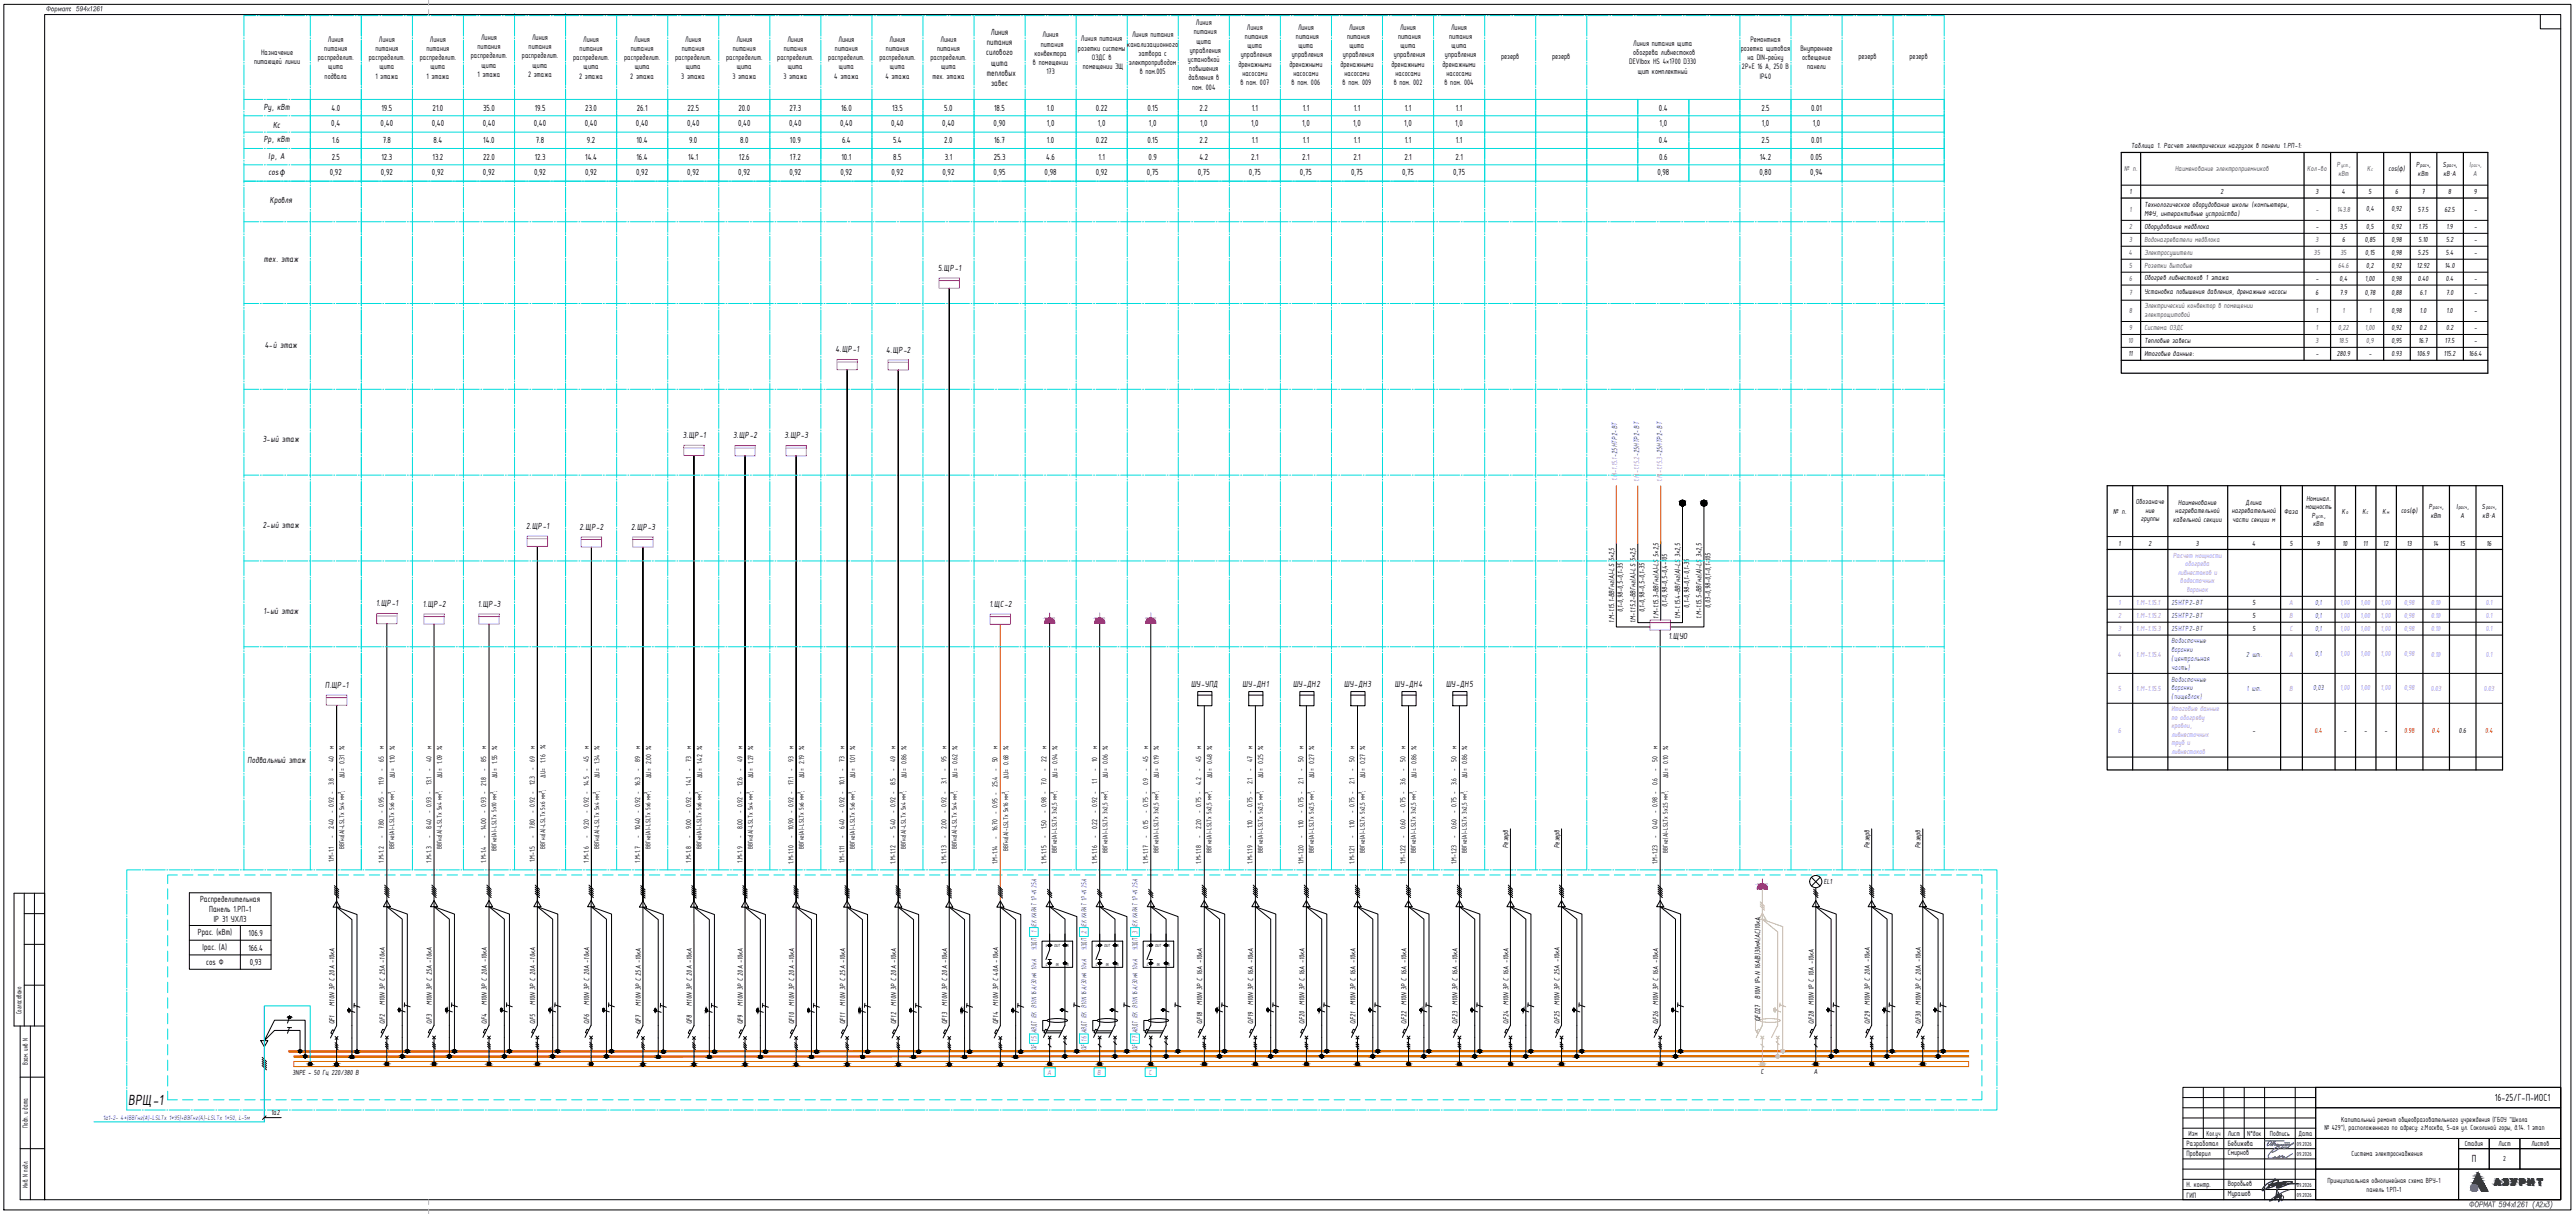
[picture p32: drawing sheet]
<svg xmlns="http://www.w3.org/2000/svg" width="1261mm" height="594mm" viewBox="0 0 1261 594" stroke-linecap="round" stroke-linejoin="round" font-family="sans-serif">
<defs><g id="words">
<text font-size="7.8" x="63" y="541">ВРЩ-1</text>
<g font-size="5.4">
<text x="1222" y="539">16-25/Г-П-ИОС1</text>
<text x="1210" y="569">П</text>
</g>
<g font-size="4.7">
<text x="485" y="17">Линия</text>
<text x="483" y="22">питания</text>
<text x="483" y="27">силового</text>
<text x="485" y="32">щита</text>
<text x="483" y="37">тепловых</text>
<text x="485" y="42">завес</text>
<text x="129" y="54">Ру, кВт</text>
<text x="162" y="54">4.0</text>
<text x="187" y="54">19.5</text>
<text x="212" y="54">21.0</text>
<text x="237" y="54">35.0</text>
<text x="262" y="54">19.5</text>
<text x="287" y="54">23.0</text>
<text x="312" y="54">26.1</text>
<text x="337" y="54">22.5</text>
<text x="362" y="54">20.0</text>
<text x="387" y="54">27.3</text>
<text x="412" y="54">16.0</text>
<text x="437" y="54">13.5</text>
<text x="462" y="54">5.0</text>
<text x="487" y="54">18.5</text>
<text x="513" y="54">1.0</text>
<text x="537" y="54">0.22</text>
<text x="562" y="54">0.15</text>
<text x="587" y="54">2.2</text>
<text x="613" y="54">1.1</text>
<text x="638" y="54">1.1</text>
<text x="663" y="54">1.1</text>
<text x="688" y="54">1.1</text>
<text x="713" y="54">1.1</text>
<text x="812" y="54">0.4</text>
<text x="862" y="54">2.5</text>
<text x="887" y="54">0.01</text>
<text x="134" y="63">Кс</text>
<text x="162" y="62">0,4</text>
<text x="186" y="62">0,40</text>
<text x="211" y="62">0,40</text>
<text x="236" y="62">0,40</text>
<text x="261" y="62">0,40</text>
<text x="286" y="62">0,40</text>
<text x="311" y="62">0,40</text>
<text x="336" y="62">0,40</text>
<text x="361" y="62">0,40</text>
<text x="386" y="62">0,40</text>
<text x="411" y="62">0,40</text>
<text x="436" y="62">0,40</text>
<text x="461" y="62">0,40</text>
<text x="487" y="62">0,90</text>
<text x="513" y="62">1,0</text>
<text x="538" y="62">1,0</text>
<text x="563" y="62">1,0</text>
<text x="588" y="62">1,0</text>
<text x="613" y="62">1,0</text>
<text x="638" y="62">1,0</text>
<text x="663" y="62">1,0</text>
<text x="688" y="62">1,0</text>
<text x="713" y="62">1,0</text>
<text x="813" y="62">1,0</text>
<text x="863" y="62">1,0</text>
<text x="888" y="62">1,0</text>
<text x="129" y="70">Рр, кВт</text>
<text x="163" y="70">1.6</text>
<text x="187" y="70">7.8</text>
<text x="212" y="70">8.4</text>
<text x="237" y="70">14.0</text>
<text x="262" y="70">7.8</text>
<text x="287" y="70">9.2</text>
<text x="312" y="70">10.4</text>
<text x="337" y="70">9.0</text>
<text x="362" y="70">8.0</text>
<text x="387" y="70">10.9</text>
<text x="412" y="70">6.4</text>
<text x="437" y="70">5.4</text>
<text x="462" y="70">2.0</text>
<text x="487" y="70">16.7</text>
<text x="513" y="70">1.0</text>
<text x="537" y="70">0.22</text>
<text x="562" y="70">0.15</text>
<text x="587" y="70">2.2</text>
<text x="613" y="70">1.1</text>
<text x="638" y="70">1.1</text>
<text x="663" y="70">1.1</text>
<text x="688" y="70">1.1</text>
<text x="713" y="70">1.1</text>
<text x="812" y="70">0.4</text>
<text x="862" y="70">2.5</text>
<text x="887" y="70">0.01</text>
<text x="132" y="78">Iр, А</text>
<text x="162" y="78">2.5</text>
<text x="187" y="78">12.3</text>
<text x="212" y="78">13.2</text>
<text x="237" y="78">22.0</text>
<text x="262" y="78">12.3</text>
<text x="287" y="78">14.4</text>
<text x="312" y="78">16.4</text>
<text x="337" y="78">14.1</text>
<text x="362" y="78">12.6</text>
<text x="387" y="78">17.2</text>
<text x="412" y="78">10.1</text>
<text x="437" y="78">8.5</text>
<text x="463" y="78">3.1</text>
<text x="487" y="78">25.3</text>
<text x="512" y="78">4.6</text>
<text x="538" y="78">1.1</text>
<text x="562" y="78">0.9</text>
<text x="587" y="78">4.2</text>
<text x="613" y="78">2.1</text>
<text x="638" y="78">2.1</text>
<text x="663" y="78">2.1</text>
<text x="688" y="78">2.1</text>
<text x="713" y="78">2.1</text>
<text x="812" y="78">0.6</text>
<text x="862" y="78">14.2</text>
<text x="887" y="78">0.05</text>
<text x="131" y="86">cosφ</text>
<text x="161" y="86">0,92</text>
<text x="186" y="86">0,92</text>
<text x="212" y="86">0,92</text>
<text x="236" y="86">0,92</text>
<text x="262" y="86">0,92</text>
<text x="286" y="86">0,92</text>
<text x="312" y="86">0,92</text>
<text x="336" y="86">0,92</text>
<text x="361" y="86">0,92</text>
<text x="387" y="86">0,92</text>
<text x="411" y="86">0,92</text>
<text x="437" y="86">0,92</text>
<text x="461" y="86">0,92</text>
<text x="487" y="86">0,95</text>
<text x="511" y="86">0,98</text>
<text x="537" y="86">0,92</text>
<text x="561" y="86">0,75</text>
<text x="587" y="86">0,75</text>
<text x="612" y="86">0,75</text>
<text x="636" y="86">0,75</text>
<text x="662" y="86">0,75</text>
<text x="686" y="86">0,75</text>
<text x="712" y="86">0,75</text>
<text x="812" y="86">0,98</text>
<text x="861" y="86">0,80</text>
<text x="886" y="86">0,94</text>
<text x="132" y="100">Кровля</text>
<text x="129" y="128">тех. этаж</text>
<text x="459" y="133">5.ЩР-1</text>
<text x="130" y="170">4-й этаж</text>
<text x="409" y="172">4.ЩР-1</text>
<text x="434" y="173">4.ЩР-2</text>
<text x="334" y="214">3.ЩР-1</text>
<text x="359" y="215">3.ЩР-2</text>
<text x="384" y="215">3.ЩР-3</text>
<text x="129" y="216">3-ый этаж</text>
<text x="129" y="258">2-ый этаж</text>
<text x="258" y="259">2.ЩР-1</text>
<text x="284" y="259">2.ЩР-2</text>
<text x="309" y="259">2.ЩР-3</text>
<text x="184" y="297">1.ЩР-1</text>
<text x="207" y="297">1.ЩР-2</text>
<text x="234" y="297">1.ЩР-3</text>
<text x="484" y="297">1.ЩС-2</text>
<text x="129" y="300">1-ый этаж</text>
<text x="817" y="313">1.ЩУО</text>
<text x="159" y="337">П.ЩР-1</text>
<text x="583" y="336">ШУ-УПД</text>
<text x="608" y="336">ШУ-ДН1</text>
<text x="633" y="336">ШУ-ДН2</text>
<text x="658" y="336">ШУ-ДН3</text>
<text x="683" y="336">ШУ-ДН4</text>
<text x="708" y="336">ШУ-ДН5</text>
<text x="121" y="373">Подвальный этаж</text>
<text x="98" y="441">Распределительная</text>
<text x="102" y="446">Панель 1.РП-1</text>
<text x="105" y="451">IP 31 УХЛ3</text>
<text x="97" y="458">Ррас. (кВт)</text>
<text x="122" y="458">106.9</text>
<text x="99" y="465">Iрас. (А)</text>
<text x="122" y="465">166.4</text>
<text x="101" y="472">cos Ф</text>
<text x="122" y="472">0,93</text>
</g>
<g font-size="4.2">
<text x="585" y="17">питания</text>
<text x="586" y="12">Линия</text>
<text x="611" y="15">Линия</text>
<text x="636" y="15">Линия</text>
<text x="661" y="15">Линия</text>
<text x="686" y="15">Линия</text>
<text x="711" y="15">Линия</text>
<text x="161" y="21">Линия</text>
<text x="186" y="21">Линия</text>
<text x="211" y="21">Линия</text>
<text x="236" y="20">Линия</text>
<text x="261" y="20">Линия</text>
<text x="286" y="21">Линия</text>
<text x="311" y="21">Линия</text>
<text x="336" y="21">Линия</text>
<text x="361" y="21">Линия</text>
<text x="386" y="21">Линия</text>
<text x="411" y="21">Линия</text>
<text x="436" y="21">Линия</text>
<text x="461" y="21">Линия</text>
<text x="510" y="23">питания</text>
<text x="511" y="18">Линия</text>
<text x="529" y="20">Линия питания</text>
<text x="552" y="23">канализационного</text>
<text x="554" y="18">Линия питания</text>
<text x="586" y="21">щита</text>
<text x="610" y="19">питания</text>
<text x="611" y="24">щита</text>
<text x="635" y="19">питания</text>
<text x="636" y="24">щита</text>
<text x="660" y="19">питания</text>
<text x="661" y="24">щита</text>
<text x="685" y="19">питания</text>
<text x="686" y="24">щита</text>
<text x="710" y="19">питания</text>
<text x="711" y="24">щита</text>
<text x="800" y="23">Линия питания щита</text>
<text x="857" y="21">Ремонтная</text>
<text x="128" y="27">Назначение</text>
<text x="156" y="29">распределит.</text>
<text x="159" y="25">питания</text>
<text x="181" y="29">распределит.</text>
<text x="184" y="25">питания</text>
<text x="206" y="29">распределит.</text>
<text x="209" y="25">питания</text>
<text x="231" y="29">распределит.</text>
<text x="234" y="24">питания</text>
<text x="256" y="29">распределит.</text>
<text x="259" y="24">питания</text>
<text x="281" y="29">распределит.</text>
<text x="284" y="25">питания</text>
<text x="306" y="29">распределит.</text>
<text x="309" y="25">питания</text>
<text x="331" y="29">распределит.</text>
<text x="334" y="25">питания</text>
<text x="356" y="29">распределит.</text>
<text x="359" y="25">питания</text>
<text x="381" y="29">распределит.</text>
<text x="384" y="25">питания</text>
<text x="406" y="29">распределит.</text>
<text x="409" y="25">питания</text>
<text x="431" y="29">распределит.</text>
<text x="434" y="25">питания</text>
<text x="456" y="29">распределит.</text>
<text x="459" y="25">питания</text>
<text x="507" y="27">конвектора</text>
<text x="528" y="25">розетки системы</text>
<text x="535" y="29">ОЗДС в</text>
<text x="557" y="27">затвора с</text>
<text x="583" y="26">управления</text>
<text x="608" y="28">управления</text>
<text x="633" y="28">управления</text>
<text x="658" y="28">управления</text>
<text x="683" y="28">управления</text>
<text x="708" y="28">управления</text>
<text x="735" y="29">резерв</text>
<text x="760" y="29">резерв</text>
<text x="800" y="27">обогрева ливнестоков</text>
<text x="852" y="25">розетка щитовая</text>
<text x="856" y="29">на DIN-рейку</text>
<text x="882" y="25">Внутреннее</text>
<text x="882" y="29">освещение</text>
<text x="910" y="29">резерв</text>
<text x="935" y="29">резерв</text>
<text x="124" y="32">питающей линии</text>
<text x="161" y="34">щита</text>
<text x="186" y="34">щита</text>
<text x="211" y="34">щита</text>
<text x="236" y="33">щита</text>
<text x="261" y="33">щита</text>
<text x="286" y="34">щита</text>
<text x="311" y="34">щита</text>
<text x="336" y="34">щита</text>
<text x="361" y="34">щита</text>
<text x="386" y="34">щита</text>
<text x="411" y="34">щита</text>
<text x="436" y="34">щита</text>
<text x="461" y="34">щита</text>
<text x="506" y="32">в помещении</text>
<text x="530" y="34">помещении ЭЩ</text>
<text x="553" y="32">электроприводом</text>
<text x="582" y="30">установкой</text>
<text x="582" y="35">повышения</text>
<text x="606" y="33">дренажными</text>
<text x="631" y="33">дренажными</text>
<text x="656" y="33">дренажными</text>
<text x="681" y="33">дренажными</text>
<text x="706" y="33">дренажными</text>
<text x="798" y="32">DEVIbox HS 4×1700 D330</text>
<text x="853" y="34">2P+E 16 А, 250 В</text>
<text x="885" y="34">панели</text>
<text x="159" y="38">подвала</text>
<text x="184" y="38">1 этажа</text>
<text x="209" y="38">1 этажа</text>
<text x="234" y="38">1 этажа</text>
<text x="259" y="38">2 этажа</text>
<text x="284" y="38">2 этажа</text>
<text x="309" y="38">2 этажа</text>
<text x="334" y="38">3 этажа</text>
<text x="359" y="38">3 этажа</text>
<text x="384" y="38">3 этажа</text>
<text x="408" y="38">4 этажа</text>
<text x="434" y="38">4 этажа</text>
<text x="457" y="38">тех. этажа</text>
<text x="512" y="36">173</text>
<text x="558" y="36">в пом.005</text>
<text x="582" y="39">давления в</text>
<text x="607" y="42">в пом. 007</text>
<text x="608" y="37">насосами</text>
<text x="632" y="42">в пом. 006</text>
<text x="633" y="37">насосами</text>
<text x="657" y="42">в пом. 009</text>
<text x="658" y="37">насосами</text>
<text x="682" y="42">в пом. 002</text>
<text x="683" y="37">насосами</text>
<text x="707" y="42">в пом. 004</text>
<text x="708" y="37">насосами</text>
<text x="802" y="36">щит комплектный</text>
<text x="862" y="38">IP40</text>
<text x="584" y="44">пом. 004</text>
</g>
<g font-size="4">
<text x="1071" y="561">Разработал</text>
<text x="1091" y="561">Бебижева</text>
<text x="1071" y="566">Проверил</text>
<text x="1091" y="565">Смирнов</text>
<text x="1071" y="581">Н. контр.</text>
<text x="1091" y="580">Воробьев</text>
<text x="1071" y="586">ГИП</text>
<text x="1091" y="585">Мурашов</text>
</g>
<g font-size="3.9">
<text x="1043" y="72">Таблица 1. Расчет электрических нагрузок в панели 1.РП-1:</text>
<text x="1169" y="84">cos(φ)</text>
<text x="1183" y="82">Р</text>
<text x="1189" y="82">,</text>
<text x="1196" y="82">S</text>
<text x="1202" y="82">,</text>
<text x="1184" y="86">кВт</text>
<text x="1196" y="86">кВ·А</text>
<text x="1043" y="95">1</text>
<text x="1087" y="95">2</text>
<text x="1134" y="95">3</text>
<text x="1147" y="95">4</text>
<text x="1160" y="95">5</text>
<text x="1173" y="95">6</text>
<text x="1186" y="95">7</text>
<text x="1199" y="95">8</text>
<text x="1211" y="95">9</text>
<text x="1050" y="101">Технологическое оборудование школы (компьютеры,</text>
<text x="1050" y="106">МФУ, интерактивные устройства)</text>
<text x="1159" y="103">0,4</text>
<text x="1171" y="103">0,92</text>
<text x="1184" y="104">57.5</text>
<text x="1197" y="104">62.5</text>
<text x="1211" y="104">-</text>
<text x="1050" y="112">Оборудование медблока</text>
<text x="1134" y="112">-</text>
<text x="1146" y="112">3,5</text>
<text x="1159" y="112">0,5</text>
<text x="1171" y="112">0,92</text>
<text x="1184" y="112">1.75</text>
<text x="1198" y="112">1.9</text>
<text x="1211" y="112">-</text>
<text x="1147" y="119">6</text>
<text x="1158" y="118">0,85</text>
<text x="1171" y="118">0,98</text>
<text x="1184" y="119">5.10</text>
<text x="1198" y="119">5.2</text>
<text x="1211" y="119">-</text>
<text x="1158" y="125">0,15</text>
<text x="1171" y="125">0,98</text>
<text x="1184" y="125">5.25</text>
<text x="1198" y="125">5.4</text>
<text x="1211" y="125">-</text>
<text x="1159" y="131">0,2</text>
<text x="1171" y="131">0,92</text>
<text x="1183" y="131">12.92</text>
<text x="1197" y="131">14.0</text>
<text x="1050" y="137">Обогрев ливнестоков 1 этажа</text>
<text x="1134" y="138">-</text>
<text x="1146" y="137">0,4</text>
<text x="1158" y="137">1,00</text>
<text x="1171" y="137">0,98</text>
<text x="1184" y="138">0.40</text>
<text x="1198" y="138">0.4</text>
<text x="1211" y="138">-</text>
<text x="1050" y="144">Установка повышения давления, дренажные насосы</text>
<text x="1134" y="144">6</text>
<text x="1146" y="144">7.9</text>
<text x="1158" y="144">0,78</text>
<text x="1171" y="144">0,88</text>
<text x="1185" y="144">6.1</text>
<text x="1198" y="144">7.0</text>
<text x="1211" y="144">-</text>
<text x="1171" y="153">0,98</text>
<text x="1185" y="153">1.0</text>
<text x="1198" y="153">1.0</text>
<text x="1211" y="153">-</text>
<text x="1171" y="161">0,92</text>
<text x="1185" y="162">0.2</text>
<text x="1198" y="162">0.2</text>
<text x="1211" y="162">-</text>
<text x="1171" y="168">0,95</text>
<text x="1050" y="168">Тепловые завесы</text>
<text x="1184" y="168">16.7</text>
<text x="1197" y="168">17.5</text>
<text x="1211" y="168">-</text>
<text x="1042" y="174">11</text>
<text x="1050" y="174">Итоговые данные:</text>
<text x="1134" y="174">-</text>
<text x="1144" y="174">280.9</text>
<text x="1160" y="174">-</text>
<text x="1171" y="174">0.93</text>
<text x="1183" y="174">106.9</text>
<text x="1197" y="174">115.2</text>
<text x="1209" y="174">166.4</text>
<text x="1129" y="245">Номинал.</text>
<text x="1035" y="251">№ п.</text>
<text x="1046" y="247">Обозаначе</text>
<text x="1051" y="251">ние</text>
<text x="1065" y="251">нагревательной</text>
<text x="1067" y="247">Наименование</text>
<text x="1093" y="251">нагревательной</text>
<text x="1100" y="247">Длина</text>
<text x="1118" y="251">Фаза</text>
<text x="1129" y="249">мощность</text>
<text x="1147" y="251">К</text>
<text x="1157" y="251">К</text>
<text x="1167" y="251">К</text>
<text x="1176" y="251">cos(φ)</text>
<text x="1189" y="249">Р</text>
<text x="1196" y="249">,</text>
<text x="1203" y="249">I</text>
<text x="1208" y="249">,</text>
<text x="1215" y="249">S</text>
<text x="1222" y="249">,</text>
<text x="1048" y="255">группы</text>
<text x="1064" y="255">кабельной секции</text>
<text x="1093" y="255">части секции м</text>
<text x="1132" y="253">Р</text>
<text x="1133" y="258">кВт</text>
<text x="1138" y="253">,</text>
<text x="1190" y="253">кВт</text>
<text x="1205" y="253">А</text>
<text x="1216" y="253">кВ·А</text>
<text x="1037" y="267">1</text>
<text x="1052" y="267">2</text>
<text x="1075" y="267">3</text>
<text x="1103" y="267">4</text>
<text x="1121" y="267">5</text>
<text x="1134" y="267">9</text>
<text x="1147" y="267">10</text>
<text x="1157" y="267">11</text>
<text x="1167" y="267">12</text>
<text x="1178" y="267">13</text>
<text x="1191" y="267">14</text>
<text x="1204" y="267">15</text>
<text x="1217" y="267">16</text>
<text x="795" y="300" transform="rotate(-90 795 300)">0,1-0,98-0,5-0,1-35</text>
<text x="805" y="300" transform="rotate(-90 805 300)">0,1-0,98-0,5-0,1-35</text>
<text x="816" y="297" transform="rotate(-90 816 297)">0,1-0,98-0,5-0,4-105</text>
<text x="827" y="297" transform="rotate(-90 827 297)">0,1-0,98-0,1-0,1-35</text>
<text x="838" y="297" transform="rotate(-90 838 297)">0,03-0,98-0,1-0,1-105</text>
<text x="1103" y="296">5</text>
<text x="790" y="305" transform="rotate(-90 790 305)">1.М-1.15.1-ВВГнг(А)-LS 5×2,5</text>
<text x="801" y="305" transform="rotate(-90 801 305)">1.М-1.15.2-ВВГнг(А)-LS 5×2,5</text>
<text x="812" y="303" transform="rotate(-90 812 303)">1.М-1.15.3-ВВГнг(А)-LS 5×2,5</text>
<text x="823" y="303" transform="rotate(-90 823 303)">1.М-1.15.4-ВВГнг(А)-LS 3×2,5</text>
<text x="833" y="303" transform="rotate(-90 833 303)">1.М-1.15.5-ВВГнг(А)-LS 3×2,5</text>
<text x="1103" y="303">5</text>
<text x="1103" y="309">5</text>
<text x="1103" y="359">-</text>
<text x="1148" y="359">-</text>
<text x="1158" y="359">-</text>
<text x="1168" y="359">-</text>
<text x="1204" y="359">0.6</text>
<text x="163" y="367" transform="rotate(-90 163 367)">м</text>
<text x="188" y="367" transform="rotate(-90 188 367)">м</text>
<text x="211" y="367" transform="rotate(-90 211 367)">м</text>
<text x="238" y="367" transform="rotate(-90 238 367)">м</text>
<text x="262" y="366" transform="rotate(-90 262 366)">м</text>
<text x="288" y="367" transform="rotate(-90 288 367)">м</text>
<text x="313" y="367" transform="rotate(-90 313 367)">м</text>
<text x="338" y="367" transform="rotate(-90 338 367)">м</text>
<text x="363" y="367" transform="rotate(-90 363 367)">м</text>
<text x="388" y="367" transform="rotate(-90 388 367)">м</text>
<text x="413" y="367" transform="rotate(-90 413 367)">м</text>
<text x="439" y="367" transform="rotate(-90 439 367)">м</text>
<text x="463" y="367" transform="rotate(-90 463 367)">м</text>
<text x="488" y="367" transform="rotate(-90 488 367)">м</text>
<text x="512" y="367" transform="rotate(-90 512 367)">м</text>
<text x="537" y="367" transform="rotate(-90 537 367)">м</text>
<text x="562" y="367" transform="rotate(-90 562 367)">м</text>
<text x="588" y="367" transform="rotate(-90 588 367)">м</text>
<text x="613" y="367" transform="rotate(-90 613 367)">м</text>
<text x="638" y="367" transform="rotate(-90 638 367)">м</text>
<text x="663" y="367" transform="rotate(-90 663 367)">м</text>
<text x="688" y="367" transform="rotate(-90 688 367)">м</text>
<text x="713" y="367" transform="rotate(-90 713 367)">м</text>
<text x="812" y="367" transform="rotate(-90 812 367)">м</text>
<text x="163" y="373" transform="rotate(-90 163 373)">40</text>
<text x="188" y="373" transform="rotate(-90 188 373)">65</text>
<text x="211" y="373" transform="rotate(-90 211 373)">40</text>
<text x="238" y="373" transform="rotate(-90 238 373)">85</text>
<text x="262" y="373" transform="rotate(-90 262 373)">69</text>
<text x="288" y="373" transform="rotate(-90 288 373)">45</text>
<text x="313" y="373" transform="rotate(-90 313 373)">89</text>
<text x="338" y="373" transform="rotate(-90 338 373)">73</text>
<text x="363" y="373" transform="rotate(-90 363 373)">49</text>
<text x="388" y="373" transform="rotate(-90 388 373)">93</text>
<text x="413" y="373" transform="rotate(-90 413 373)">73</text>
<text x="439" y="373" transform="rotate(-90 439 373)">49</text>
<text x="463" y="373" transform="rotate(-90 463 373)">95</text>
<text x="488" y="373" transform="rotate(-90 488 373)">50</text>
<text x="512" y="373" transform="rotate(-90 512 373)">22</text>
<text x="537" y="373" transform="rotate(-90 537 373)">10</text>
<text x="562" y="373" transform="rotate(-90 562 373)">45</text>
<text x="588" y="373" transform="rotate(-90 588 373)">45</text>
<text x="613" y="373" transform="rotate(-90 613 373)">47</text>
<text x="638" y="373" transform="rotate(-90 638 373)">50</text>
<text x="663" y="373" transform="rotate(-90 663 373)">50</text>
<text x="688" y="373" transform="rotate(-90 688 373)">50</text>
<text x="713" y="373" transform="rotate(-90 713 373)">50</text>
<text x="812" y="373" transform="rotate(-90 812 373)">50</text>
<text x="163" y="384" transform="rotate(-90 163 384)">3.8</text>
<text x="169" y="381" transform="rotate(-90 169 381)">ΔU= 0.31 %</text>
<text x="193" y="381" transform="rotate(-90 193 381)">ΔU= 1.10 %</text>
<text x="217" y="381" transform="rotate(-90 217 381)">ΔU= 1.09 %</text>
<text x="243" y="381" transform="rotate(-90 243 381)">ΔU= 1.55 %</text>
<text x="267" y="381" transform="rotate(-90 267 381)">ΔU= 1.16 %</text>
<text x="294" y="381" transform="rotate(-90 294 381)">ΔU= 1.34 %</text>
<text x="319" y="381" transform="rotate(-90 319 381)">ΔU= 2.00 %</text>
<text x="344" y="381" transform="rotate(-90 344 381)">ΔU= 1.42 %</text>
<text x="369" y="381" transform="rotate(-90 369 381)">ΔU= 1.27 %</text>
<text x="394" y="381" transform="rotate(-90 394 381)">ΔU= 2.19 %</text>
<text x="419" y="381" transform="rotate(-90 419 381)">ΔU= 1.01 %</text>
<text x="439" y="384" transform="rotate(-90 439 384)">8.5</text>
<text x="444" y="381" transform="rotate(-90 444 381)">ΔU= 0.86 %</text>
<text x="463" y="384" transform="rotate(-90 463 384)">3.1</text>
<text x="469" y="381" transform="rotate(-90 469 381)">ΔU= 0.62 %</text>
<text x="494" y="381" transform="rotate(-90 494 381)">ΔU= 0.68 %</text>
<text x="512" y="384" transform="rotate(-90 512 384)">7.0</text>
<text x="518" y="381" transform="rotate(-90 518 381)">ΔU= 0.94 %</text>
<text x="537" y="384" transform="rotate(-90 537 384)">1.1</text>
<text x="542" y="381" transform="rotate(-90 542 381)">ΔU= 0.06 %</text>
<text x="562" y="384" transform="rotate(-90 562 384)">0.9</text>
<text x="567" y="381" transform="rotate(-90 567 381)">ΔU= 0.19 %</text>
<text x="593" y="381" transform="rotate(-90 593 381)">ΔU= 0.48 %</text>
<text x="613" y="384" transform="rotate(-90 613 384)">2.1</text>
<text x="619" y="381" transform="rotate(-90 619 381)">ΔU= 0.25 %</text>
<text x="638" y="384" transform="rotate(-90 638 384)">2.1</text>
<text x="643" y="381" transform="rotate(-90 643 381)">ΔU= 0.27 %</text>
<text x="663" y="384" transform="rotate(-90 663 384)">2.1</text>
<text x="668" y="381" transform="rotate(-90 668 381)">ΔU= 0.27 %</text>
<text x="688" y="384" transform="rotate(-90 688 384)">3.6</text>
<text x="694" y="381" transform="rotate(-90 694 381)">ΔU= 0.86 %</text>
<text x="713" y="384" transform="rotate(-90 713 384)">3.6</text>
<text x="718" y="381" transform="rotate(-90 718 381)">ΔU= 0.86 %</text>
<text x="812" y="384" transform="rotate(-90 812 384)">0.6</text>
<text x="817" y="381" transform="rotate(-90 817 381)">ΔU= 0.10 %</text>
<text x="188" y="384" transform="rotate(-90 188 384)">11.9</text>
<text x="211" y="384" transform="rotate(-90 211 384)">13.1</text>
<text x="238" y="384" transform="rotate(-90 238 384)">21.8</text>
<text x="262" y="384" transform="rotate(-90 262 384)">12.3</text>
<text x="313" y="384" transform="rotate(-90 313 384)">16.3</text>
<text x="338" y="384" transform="rotate(-90 338 384)">14.1</text>
<text x="363" y="384" transform="rotate(-90 363 384)">12.6</text>
<text x="388" y="384" transform="rotate(-90 388 384)">17.1</text>
<text x="413" y="384" transform="rotate(-90 413 384)">10.1</text>
<text x="588" y="384" transform="rotate(-90 588 384)">4.2</text>
<text x="163" y="406" transform="rotate(-90 163 406)">2.40</text>
<text x="188" y="406" transform="rotate(-90 188 406)">7.80</text>
<text x="211" y="406" transform="rotate(-90 211 406)">8.40</text>
<text x="262" y="406" transform="rotate(-90 262 406)">7.80</text>
<text x="288" y="406" transform="rotate(-90 288 406)">9.20</text>
<text x="338" y="406" transform="rotate(-90 338 406)">9.00</text>
<text x="363" y="406" transform="rotate(-90 363 406)">8.00</text>
<text x="413" y="406" transform="rotate(-90 413 406)">6.40</text>
<text x="439" y="406" transform="rotate(-90 439 406)">5.40</text>
<text x="463" y="406" transform="rotate(-90 463 406)">2.00</text>
<text x="512" y="406" transform="rotate(-90 512 406)">1.50</text>
<text x="537" y="406" transform="rotate(-90 537 406)">0.22</text>
<text x="562" y="406" transform="rotate(-90 562 406)">0.15</text>
<text x="588" y="406" transform="rotate(-90 588 406)">2.20</text>
<text x="613" y="405" transform="rotate(-90 613 405)">1.10</text>
<text x="638" y="405" transform="rotate(-90 638 405)">1.10</text>
<text x="663" y="405" transform="rotate(-90 663 405)">1.10</text>
<text x="688" y="406" transform="rotate(-90 688 406)">0.60</text>
<text x="713" y="406" transform="rotate(-90 713 406)">0.60</text>
<text x="812" y="406" transform="rotate(-90 812 406)">0.40</text>
<text x="739" y="415" transform="rotate(-90 739 415)">Резерв</text>
<text x="764" y="415" transform="rotate(-90 764 415)">Резерв</text>
<text x="915" y="415" transform="rotate(-90 915 415)">Резерв</text>
<text x="940" y="415" transform="rotate(-90 940 415)">Резерв</text>
<text x="163" y="422" transform="rotate(-90 163 422)">1.М-1.1</text>
<text x="188" y="422" transform="rotate(-90 188 422)">1.М-1.2</text>
<text x="211" y="422" transform="rotate(-90 211 422)">1.М-1.3</text>
<text x="238" y="422" transform="rotate(-90 238 422)">1.М-1.4</text>
<text x="262" y="422" transform="rotate(-90 262 422)">1.М-1.5</text>
<text x="288" y="422" transform="rotate(-90 288 422)">1.М-1.6</text>
<text x="313" y="422" transform="rotate(-90 313 422)">1.М-1.7</text>
<text x="338" y="422" transform="rotate(-90 338 422)">1.М-1.8</text>
<text x="363" y="422" transform="rotate(-90 363 422)">1.М-1.9</text>
<text x="388" y="423" transform="rotate(-90 388 423)">1.М-1.10</text>
<text x="413" y="422" transform="rotate(-90 413 422)">1.М-1.11</text>
<text x="439" y="423" transform="rotate(-90 439 423)">1.М-1.12</text>
<text x="463" y="423" transform="rotate(-90 463 423)">1.М-1.13</text>
<text x="488" y="423" transform="rotate(-90 488 423)">1.М-1.14</text>
<text x="512" y="423" transform="rotate(-90 512 423)">1.М-1.15</text>
<text x="537" y="423" transform="rotate(-90 537 423)">1.М-1.16</text>
<text x="562" y="423" transform="rotate(-90 562 423)">1.М-1.17</text>
<text x="588" y="423" transform="rotate(-90 588 423)">1.М-1.18</text>
<text x="613" y="423" transform="rotate(-90 613 423)">1.М-1.19</text>
<text x="638" y="423" transform="rotate(-90 638 423)">1.М-1.20</text>
<text x="663" y="423" transform="rotate(-90 663 423)">1.М-1.21</text>
<text x="688" y="423" transform="rotate(-90 688 423)">1.М-1.22</text>
<text x="713" y="423" transform="rotate(-90 713 423)">1.М-1.23</text>
<text x="812" y="423" transform="rotate(-90 812 423)">1.М-1.23</text>
<text x="893" y="433">EL1</text>
<text x="188" y="492" transform="rotate(-90 188 492)">M10N 3P C 25А -10кА</text>
<text x="212" y="492" transform="rotate(-90 212 492)">M10N 3P C 25А -10кА</text>
<text x="238" y="492" transform="rotate(-90 238 492)">M10N 3P C 20А -10кА</text>
<text x="262" y="492" transform="rotate(-90 262 492)">M10N 3P C 20А -10кА</text>
<text x="288" y="492" transform="rotate(-90 288 492)">M10N 3P C 20А -10кА</text>
<text x="589" y="492" transform="rotate(-90 589 492)">M10N 3P C 16А -10кА</text>
<text x="614" y="492" transform="rotate(-90 614 492)">M10N 3P C 16А -10кА</text>
<text x="639" y="492" transform="rotate(-90 639 492)">M10N 3P C 16А -10кА</text>
<text x="664" y="492" transform="rotate(-90 664 492)">M10N 3P C 16А -10кА</text>
<text x="689" y="492" transform="rotate(-90 689 492)">M10N 3P C 16А -10кА</text>
<text x="714" y="492" transform="rotate(-90 714 492)">M10N 3P C 16А -10кА</text>
<text x="739" y="492" transform="rotate(-90 739 492)">M10N 3P C 16А -10кА</text>
<text x="764" y="492" transform="rotate(-90 764 492)">M10N 3P C 25А -10кА</text>
<text x="812" y="492" transform="rotate(-90 812 492)">M10N 3P C 16А -10кА</text>
<text x="862" y="489" transform="rotate(-90 862 489)">B10N 1P+N 16А(B)30мА(AC)10кА</text>
<text x="888" y="492" transform="rotate(-90 888 492)">M10N 1P C 10А -10кА</text>
<text x="915" y="492" transform="rotate(-90 915 492)">M10N 3P C 20А -10кА</text>
<text x="940" y="492" transform="rotate(-90 940 492)">M10N 3P C 20А -10кА</text>
<text x="11" y="496" transform="rotate(-90 11 496)">Согласовано</text>
<text x="164" y="492" transform="rotate(-90 164 492)">M10N 3P C 20А -10кА</text>
<text x="314" y="492" transform="rotate(-90 314 492)">M10N 3P C 25А -10кА</text>
<text x="339" y="492" transform="rotate(-90 339 492)">M10N 3P C 20А -10кА</text>
<text x="364" y="492" transform="rotate(-90 364 492)">M10N 3P C 20А -10кА</text>
<text x="389" y="492" transform="rotate(-90 389 492)">M10N 3P C 20А -10кА</text>
<text x="414" y="492" transform="rotate(-90 414 492)">M10N 3P C 25А -10кА</text>
<text x="439" y="492" transform="rotate(-90 439 492)">M10N 3P C 20А -10кА</text>
<text x="464" y="492" transform="rotate(-90 464 492)">M10N 3P C 20А -10кА</text>
<text x="489" y="492" transform="rotate(-90 489 492)">M10N 3P C 40А -10кА</text>
<text x="164" y="501" transform="rotate(-90 164 501)">QF1</text>
<text x="188" y="501" transform="rotate(-90 188 501)">QF2</text>
<text x="212" y="501" transform="rotate(-90 212 501)">QF3</text>
<text x="238" y="501" transform="rotate(-90 238 501)">QF4</text>
<text x="262" y="501" transform="rotate(-90 262 501)">QF5</text>
<text x="288" y="501" transform="rotate(-90 288 501)">QF6</text>
<text x="314" y="501" transform="rotate(-90 314 501)">QF7</text>
<text x="339" y="501" transform="rotate(-90 339 501)">QF8</text>
<text x="364" y="501" transform="rotate(-90 364 501)">QF9</text>
<text x="389" y="501" transform="rotate(-90 389 501)">QF10</text>
<text x="414" y="501" transform="rotate(-90 414 501)">QF11</text>
<text x="439" y="501" transform="rotate(-90 439 501)">QF12</text>
<text x="464" y="501" transform="rotate(-90 464 501)">QF13</text>
<text x="489" y="501" transform="rotate(-90 489 501)">QF14</text>
<text x="589" y="501" transform="rotate(-90 589 501)">QF18</text>
<text x="614" y="501" transform="rotate(-90 614 501)">QF19</text>
<text x="639" y="501" transform="rotate(-90 639 501)">QF20</text>
<text x="664" y="501" transform="rotate(-90 664 501)">QF21</text>
<text x="689" y="501" transform="rotate(-90 689 501)">QF22</text>
<text x="714" y="501" transform="rotate(-90 714 501)">QF23</text>
<text x="739" y="501" transform="rotate(-90 739 501)">QF24</text>
<text x="764" y="501" transform="rotate(-90 764 501)">QF25</text>
<text x="812" y="501" transform="rotate(-90 812 501)">QF26</text>
<text x="862" y="500" transform="rotate(-90 862 500)">QFD27</text>
<text x="888" y="501" transform="rotate(-90 888 501)">QF28</text>
<text x="915" y="501" transform="rotate(-90 915 501)">QF29</text>
<text x="940" y="501" transform="rotate(-90 940 501)">QF30</text>
<text x="14" y="521" transform="rotate(-90 14 521)">Взам. инв N</text>
<text x="143" y="526">3NPE ~ 50 Гц 220/380 В</text>
<text x="862" y="525">С</text>
<text x="888" y="525">А</text>
<text x="133" y="546">1а2</text>
<text x="14" y="552" transform="rotate(-90 14 552)">Подп. и дата</text>
<text x="1146" y="549">Капитальный ремонт общеобразовательного учреждения (ГБОУ &quot;Школа</text>
<text x="1072" y="556">Изм</text>
<text x="1080" y="556">Кол.уч</text>
<text x="1091" y="556">Лист</text>
<text x="1100" y="556">N°док</text>
<text x="1111" y="556">Подпись</text>
<text x="1125" y="556">Дата</text>
<text x="1138" y="553">№ 429&quot;), расположенного по адресу: г.Москва, 5-ая ул. Соколиной горы, д.14. 1 этап</text>
<text x="1207" y="561">Стадия</text>
<text x="1223" y="561">Лист</text>
<text x="1239" y="561">Листов</text>
<text x="1151" y="565">Система электроснабжения</text>
<text x="1226" y="568">2</text>
<text x="14" y="581" transform="rotate(-90 14 581)">Инв. N подл.</text>
<text x="1140" y="579">Принципиальная однолинейная схема ВРУ-1</text>
<text x="1159" y="583">панель 1.РП-1</text>
</g>
<g font-size="3.9" fill="#545454">
<text x="1040" y="84">№ п.</text>
<text x="1065" y="83">Наименование электроприемников</text>
<text x="1130" y="84">Кол-во</text>
<text x="1144" y="82">Р</text>
<text x="1150" y="82">,</text>
<text x="1159" y="84">К</text>
<text x="1209" y="82">I</text>
<text x="1214" y="82">,</text>
<text x="1145" y="86">кВт</text>
<text x="1211" y="86">А</text>
<text x="1043" y="104">1</text>
<text x="1134" y="104">-</text>
<text x="1144" y="104">143.8</text>
<text x="1043" y="112">2</text>
<text x="1043" y="119">3</text>
<text x="1050" y="118">Водонагреватели медблока</text>
<text x="1134" y="119">3</text>
<text x="1042" y="125">4</text>
<text x="1050" y="125">Электросушители</text>
<text x="1133" y="125">35</text>
<text x="1146" y="125">35</text>
<text x="1043" y="131">5</text>
<text x="1050" y="131">Розетки бытовые</text>
<text x="1145" y="131">64.6</text>
<text x="1043" y="138">6</text>
<text x="1043" y="144">7</text>
<text x="1043" y="153">8</text>
<text x="1050" y="151">Электрический конвектор в помещении</text>
<text x="1050" y="155">электрощитовой</text>
<text x="1134" y="153">1</text>
<text x="1147" y="153">1</text>
<text x="1160" y="153">1</text>
<text x="1043" y="162">9</text>
<text x="1050" y="162">Система ОЗДС</text>
<text x="1134" y="162">1</text>
<text x="1145" y="161">0,22</text>
<text x="1158" y="161">1,00</text>
<text x="1159" y="168">0,9</text>
<text x="1042" y="168">10</text>
<text x="1134" y="168">3</text>
<text x="1145" y="168">18.5</text>
</g>
<g font-size="3.9" fill="#f0f">
<text x="792" y="231" transform="rotate(-90 792 231)">-1.15.1-25НТР2-ВТ</text>
<text x="803" y="231" transform="rotate(-90 803 231)">-1.15.2-25НТР2-ВТ</text>
<text x="814" y="231" transform="rotate(-90 814 231)">-1.15.3-25НТР2-ВТ</text>
<text x="792" y="236" transform="rotate(-90 792 236)">1.М</text>
<text x="803" y="236" transform="rotate(-90 803 236)">1.М</text>
<text x="814" y="236" transform="rotate(-90 814 236)">1.М</text>
<text x="1064" y="273">Расчет мощности</text>
<text x="1066" y="281">ливнестоков и</text>
<text x="1070" y="277">обогрева</text>
<text x="1068" y="285">водосточных</text>
<text x="1071" y="290">воронок</text>
<text x="1037" y="296">1</text>
<text x="1046" y="296">1.М-1.15.1</text>
<text x="1121" y="296">А</text>
<text x="1146" y="296">1,00</text>
<text x="1156" y="296">1,00</text>
<text x="1166" y="296">1,00</text>
<text x="1177" y="296">0,98</text>
<text x="1190" y="296">0.10</text>
<text x="1217" y="296">0.1</text>
<text x="1037" y="303">2</text>
<text x="1046" y="303">1.М-1.15.2</text>
<text x="1121" y="303">В</text>
<text x="1146" y="302">1,00</text>
<text x="1156" y="302">1,00</text>
<text x="1166" y="302">1,00</text>
<text x="1177" y="302">0,98</text>
<text x="1190" y="303">0.10</text>
<text x="1217" y="303">0.1</text>
<text x="1037" y="309">3</text>
<text x="1046" y="309">1.М-1.15.3</text>
<text x="1121" y="309">С</text>
<text x="1146" y="309">1,00</text>
<text x="1156" y="309">1,00</text>
<text x="1166" y="309">1,00</text>
<text x="1177" y="309">0,98</text>
<text x="1190" y="309">0.10</text>
<text x="1217" y="309">0.1</text>
<text x="1037" y="321">4</text>
<text x="1046" y="321">1.М-1.15.4</text>
<text x="1121" y="321">А</text>
<text x="1146" y="321">1,00</text>
<text x="1156" y="321">1,00</text>
<text x="1166" y="321">1,00</text>
<text x="1177" y="321">0,98</text>
<text x="1190" y="321">0.10</text>
<text x="1217" y="321">0.1</text>
<text x="1037" y="338">5</text>
<text x="1046" y="338">1.М-1.15.5</text>
<text x="1121" y="338">В</text>
<text x="1146" y="338">1,00</text>
<text x="1156" y="338">1,00</text>
<text x="1166" y="338">1,00</text>
<text x="1177" y="338">0,98</text>
<text x="1190" y="338">0.03</text>
<text x="1216" y="338">0.03</text>
<text x="1063" y="348">Итоговые данные</text>
<text x="1063" y="352">по обогреву</text>
<text x="1037" y="359">6</text>
<text x="1063" y="356">кровли,</text>
<text x="1063" y="361">ливнесточных</text>
<text x="1063" y="365">труб и</text>
<text x="1063" y="369">ливнестоков</text>
</g>
<g font-size="3.9" fill="#00f">
<text x="1063" y="296">25НТР2-ВТ</text>
<text x="1134" y="296">0,1</text>
<text x="1063" y="303">25НТР2-ВТ</text>
<text x="1134" y="302">0,1</text>
<text x="1063" y="309">25НТР2-ВТ</text>
<text x="1134" y="309">0,1</text>
<text x="1063" y="315">Водосточные</text>
<text x="1063" y="319">воронки</text>
<text x="1063" y="323">(центральная</text>
<text x="1100" y="321">2 шт.</text>
<text x="1134" y="321">0,1</text>
<text x="1063" y="328">часть)</text>
<text x="1063" y="334">Водосточные</text>
<text x="1063" y="338">воронки</text>
<text x="1100" y="338">1 шт.</text>
<text x="1133" y="338">0,03</text>
<text x="1063" y="342">(пищеблок)</text>
<text x="507" y="454" transform="rotate(-90 507 454)">IEK KARAT 1Р+N 25А</text>
<text x="532" y="454" transform="rotate(-90 532 454)">IEK KARAT 1Р+N 25А</text>
<text x="557" y="454" transform="rotate(-90 557 454)">IEK KARAT 1Р+N 25А</text>
<text x="507" y="465" transform="rotate(-90 507 465)">УЗДП</text>
<text x="532" y="465" transform="rotate(-90 532 465)">УЗДП</text>
<text x="557" y="465" transform="rotate(-90 557 465)">УЗДП</text>
<text x="507" y="506" transform="rotate(-90 507 506)">АВДТ IEK B10N 16А/30мА 10кА</text>
<text x="532" y="506" transform="rotate(-90 532 506)">АВДТ IEK B10N 16А/30мА 10кА</text>
<text x="557" y="506" transform="rotate(-90 557 506)">АВДТ IEK B10N 16А/30мА 10кА</text>
<text x="507" y="514" transform="rotate(-90 507 514)">QF</text>
<text x="532" y="514" transform="rotate(-90 532 514)">QF</text>
<text x="557" y="514" transform="rotate(-90 557 514)">QF</text>
</g>
<g font-size="3.9" fill="#f00">
<text x="1133" y="359">0.4</text>
<text x="1177" y="359">0.98</text>
<text x="1191" y="359">0.4</text>
<text x="1217" y="359">0.4</text>
</g>
<g font-size="3.9" fill="#7f00ff">
<text x="507" y="457" transform="rotate(-90 507 457)">1</text>
<text x="532" y="457" transform="rotate(-90 532 457)">2</text>
<text x="557" y="457" transform="rotate(-90 557 457)">3</text>
<text x="507" y="510" transform="rotate(-90 507 510)">15</text>
<text x="532" y="510" transform="rotate(-90 532 510)">16</text>
<text x="557" y="510" transform="rotate(-90 557 510)">17</text>
<text x="513" y="526">А</text>
<text x="537" y="526">В</text>
<text x="563" y="526">С</text>
</g>
<g font-size="3.6">
<text x="163" y="377" transform="rotate(-90 163 377)">-</text>
<text x="188" y="377" transform="rotate(-90 188 377)">-</text>
<text x="211" y="377" transform="rotate(-90 211 377)">-</text>
<text x="238" y="377" transform="rotate(-90 238 377)">-</text>
<text x="262" y="377" transform="rotate(-90 262 377)">-</text>
<text x="288" y="377" transform="rotate(-90 288 377)">-</text>
<text x="313" y="377" transform="rotate(-90 313 377)">-</text>
<text x="338" y="377" transform="rotate(-90 338 377)">-</text>
<text x="363" y="377" transform="rotate(-90 363 377)">-</text>
<text x="388" y="377" transform="rotate(-90 388 377)">-</text>
<text x="413" y="377" transform="rotate(-90 413 377)">-</text>
<text x="438" y="377" transform="rotate(-90 438 377)">-</text>
<text x="463" y="377" transform="rotate(-90 463 377)">-</text>
<text x="488" y="378" transform="rotate(-90 488 378)">-</text>
<text x="512" y="377" transform="rotate(-90 512 377)">-</text>
<text x="537" y="377" transform="rotate(-90 537 377)">-</text>
<text x="562" y="377" transform="rotate(-90 562 377)">-</text>
<text x="588" y="377" transform="rotate(-90 588 377)">-</text>
<text x="613" y="377" transform="rotate(-90 613 377)">-</text>
<text x="638" y="377" transform="rotate(-90 638 377)">-</text>
<text x="663" y="377" transform="rotate(-90 663 377)">-</text>
<text x="688" y="377" transform="rotate(-90 688 377)">-</text>
<text x="713" y="377" transform="rotate(-90 713 377)">-</text>
<text x="811" y="377" transform="rotate(-90 811 377)">-</text>
<text x="163" y="398" transform="rotate(-90 163 398)">- 0.92 -</text>
<text x="188" y="398" transform="rotate(-90 188 398)">- 0.95 -</text>
<text x="211" y="398" transform="rotate(-90 211 398)">- 0.93 -</text>
<text x="238" y="398" transform="rotate(-90 238 398)">- 0.93 -</text>
<text x="262" y="398" transform="rotate(-90 262 398)">- 0.92 -</text>
<text x="288" y="398" transform="rotate(-90 288 398)">- 0.92 - 14.5</text>
<text x="338" y="398" transform="rotate(-90 338 398)">- 0.92 -</text>
<text x="363" y="398" transform="rotate(-90 363 398)">- 0.92 -</text>
<text x="388" y="398" transform="rotate(-90 388 398)">- 0.92 -</text>
<text x="413" y="398" transform="rotate(-90 413 398)">- 0.92 -</text>
<text x="438" y="398" transform="rotate(-90 438 398)">- 0.92 -</text>
<text x="463" y="398" transform="rotate(-90 463 398)">- 0.92 -</text>
<text x="488" y="398" transform="rotate(-90 488 398)">- 0.95 - 25.4</text>
<text x="512" y="398" transform="rotate(-90 512 398)">- 0.98 -</text>
<text x="537" y="398" transform="rotate(-90 537 398)">- 0.92 -</text>
<text x="562" y="398" transform="rotate(-90 562 398)">- 0.75 -</text>
<text x="588" y="398" transform="rotate(-90 588 398)">- 0.75 -</text>
<text x="613" y="398" transform="rotate(-90 613 398)">- 0.75 -</text>
<text x="638" y="398" transform="rotate(-90 638 398)">- 0.75 -</text>
<text x="663" y="398" transform="rotate(-90 663 398)">- 0.75 -</text>
<text x="688" y="398" transform="rotate(-90 688 398)">- 0.75 -</text>
<text x="713" y="398" transform="rotate(-90 713 398)">- 0.75 -</text>
<text x="811" y="398" transform="rotate(-90 811 398)">- 0.98 -</text>
<text x="163" y="410" transform="rotate(-90 163 410)">-</text>
<text x="188" y="410" transform="rotate(-90 188 410)">-</text>
<text x="211" y="410" transform="rotate(-90 211 410)">-</text>
<text x="238" y="410" transform="rotate(-90 238 410)">- 14.00</text>
<text x="262" y="410" transform="rotate(-90 262 410)">-</text>
<text x="288" y="410" transform="rotate(-90 288 410)">-</text>
<text x="313" y="410" transform="rotate(-90 313 410)">- 10.40 - 0.92 -</text>
<text x="338" y="410" transform="rotate(-90 338 410)">-</text>
<text x="363" y="410" transform="rotate(-90 363 410)">-</text>
<text x="388" y="410" transform="rotate(-90 388 410)">- 10.90</text>
<text x="413" y="410" transform="rotate(-90 413 410)">-</text>
<text x="438" y="410" transform="rotate(-90 438 410)">-</text>
<text x="463" y="410" transform="rotate(-90 463 410)">-</text>
<text x="488" y="410" transform="rotate(-90 488 410)">- 16.70</text>
<text x="512" y="410" transform="rotate(-90 512 410)">-</text>
<text x="537" y="410" transform="rotate(-90 537 410)">-</text>
<text x="562" y="410" transform="rotate(-90 562 410)">-</text>
<text x="588" y="410" transform="rotate(-90 588 410)">-</text>
<text x="613" y="410" transform="rotate(-90 613 410)">-</text>
<text x="638" y="410" transform="rotate(-90 638 410)">-</text>
<text x="663" y="410" transform="rotate(-90 663 410)">-</text>
<text x="688" y="410" transform="rotate(-90 688 410)">-</text>
<text x="713" y="410" transform="rotate(-90 713 410)">-</text>
<text x="811" y="410" transform="rotate(-90 811 410)">-</text>
<text x="169" y="416" transform="rotate(-90 169 416)">BBГнг(А)-LSLTx 5х4 мм²;</text>
<text x="193" y="416" transform="rotate(-90 193 416)">BBГнг(А)-LSLTx 5х6 мм²;</text>
<text x="216" y="416" transform="rotate(-90 216 416)">BBГнг(А)-LSLTx 5х4 мм²;</text>
<text x="243" y="416" transform="rotate(-90 243 416)">BBГнг(А)-LSLTx 5х10 мм²;</text>
<text x="267" y="415" transform="rotate(-90 267 415)">BBГнг(А)-LSLTx 5х6 мм²;</text>
<text x="293" y="416" transform="rotate(-90 293 416)">BBГнг(А)-LSLTx 5х4 мм²;</text>
<text x="319" y="416" transform="rotate(-90 319 416)">BBГнг(А)-LSLTx 5х6 мм²;</text>
<text x="344" y="416" transform="rotate(-90 344 416)">BBГнг(А)-LSLTx 5х6 мм²;</text>
<text x="369" y="416" transform="rotate(-90 369 416)">BBГнг(А)-LSLTx 5х4 мм²;</text>
<text x="394" y="416" transform="rotate(-90 394 416)">BBГнг(А)-LSLTx 5х6 мм²;</text>
<text x="419" y="416" transform="rotate(-90 419 416)">BBГнг(А)-LSLTx 5х6 мм²;</text>
<text x="444" y="416" transform="rotate(-90 444 416)">BBГнг(А)-LSLTx 5х4 мм²;</text>
<text x="469" y="416" transform="rotate(-90 469 416)">BBГнг(А)-LSLTx 5х4 мм²;</text>
<text x="494" y="417" transform="rotate(-90 494 417)">BBГнг(А)-LSLTx 5х16 мм²;</text>
<text x="518" y="417" transform="rotate(-90 518 417)">BBГнг(А)-LSLTx 3х2,5 мм²;</text>
<text x="542" y="417" transform="rotate(-90 542 417)">BBГнг(А)-LSLTx 3х2,5 мм²;</text>
<text x="567" y="417" transform="rotate(-90 567 417)">BBГнг(А)-LSLTx 3х2,5 мм²;</text>
<text x="593" y="417" transform="rotate(-90 593 417)">BBГнг(А)-LSLTx 5х2,5 мм²;</text>
<text x="618" y="417" transform="rotate(-90 618 417)">BBГнг(А)-LSLTx 5х2,5 мм²;</text>
<text x="643" y="417" transform="rotate(-90 643 417)">BBГнг(А)-LSLTx 5х2,5 мм²;</text>
<text x="668" y="417" transform="rotate(-90 668 417)">BBГнг(А)-LSLTx 5х2,5 мм²;</text>
<text x="693" y="417" transform="rotate(-90 693 417)">BBГнг(А)-LSLTx 3х2,5 мм²;</text>
<text x="718" y="417" transform="rotate(-90 718 417)">BBГнг(А)-LSLTx 3х2,5 мм²;</text>
<text x="817" y="417" transform="rotate(-90 817 417)">BBГнг(А)-LSLTx 5х2.5 мм²;</text>
</g>
<text font-size="3.5" fill="#00f" x="50" y="548">1а1-2- 4*(ВВГнг(А)-LSLTx 1*95)+ВВГнг(А)-LSLTx 1*50, L-5м</text>
<g font-size="3.1">
<text x="1125" y="561">09.2026</text>
<text x="1125" y="566">09.2026</text>
<text x="1125" y="581">09.2026</text>
<text x="1125" y="586">09.2026</text>
</g>
<g font-size="2.8" fill="#545454">
<text x="1146" y="82">уст.</text>
<text x="1161" y="84">с</text>
<text x="1210" y="82">расч</text>
</g>
<g font-size="2.8">
<text x="1185" y="82">расч</text>
<text x="1198" y="82">расч</text>
<text x="1149" y="251">о</text>
<text x="1159" y="251">с</text>
<text x="1169" y="251">м</text>
<text x="1191" y="249">расч</text>
<text x="1204" y="249">расч</text>
<text x="1217" y="249">расч</text>
<text x="1134" y="253">уст.</text>
</g>
<g font-size="2.3">
<text x="512" y="464">L</text>
<text x="516" y="464">OUT</text>
<text x="522" y="464">N</text>
<text x="537" y="464">L</text>
<text x="541" y="464">OUT</text>
<text x="547" y="464">N</text>
<text x="562" y="464">L</text>
<text x="566" y="464">OUT</text>
<text x="572" y="464">N</text>
<text x="512" y="473">L</text>
<text x="517" y="473">IN</text>
<text x="522" y="473">N</text>
<text x="537" y="473">L</text>
<text x="541" y="473">IN</text>
<text x="547" y="473">N</text>
<text x="562" y="473">L</text>
<text x="566" y="473">IN</text>
<text x="572" y="473">N</text>
</g>
</g></defs>
<g fill="none" stroke="#000" stroke-width=".59">
<path d="M1039 75h179v108h-179zM1048 75v101M1128 75v101M1141 75v101M1154 75v101M1167 75v101M1180 75v101M1193 75v101M1206 75v101M1039 97h179M1039 176h179M1032 238h193v139h-193z"/>
<path d="M1044 238v139M1061 238v139M1091 238v139M1117 238v139M1127 238v139M1143 238v139M1153 238v139M1163 238v139M1173 238v139M1186 238v139M1199 238v139M1212 238v139"/>
<path d="M1032 269h193"/>
</g>
<g fill="none" stroke="#000" stroke-width=".49">
<path d="M1039 91h179M1039 108h179M1039 114h179M1039 120h179M1039 127h179M1039 133h179M1039 140h179M1039 147h179M1039 157h179M1039 164h179M1039 170h179M1032 263h193"/>
<path d="M1032 292h193M1032 298h193M1032 304h193M1032 311h193M1032 330h193M1032 344h193M1032 370h193M129 547h9M130 546l-1 2"/>
</g>
<path d="M144 519h820v3h-820z" fill="none" stroke="#dd6e00" stroke-width=".49"/>
<g fill="#dd6e00" stroke="#dd6e00" stroke-width=".49">
<path d="M141 514v1l823-1zM141 515l823-1v1z"/>
<path d="M144 517h820zM144 517h820z"/>
</g>
<g fill="none" stroke="#0dd" stroke-width=".49">
<path d="M119 18v1M119 20v10M125 8h-6v10M126 8h.1M127 8h10M138 8h.1M139 8h10M150 8h.1M151 8h10M152 8v10M152 18v1M152 20v10"/>
<path d="M162 8h.1M163 8h10M174 8h.1M175 8h10M177 8v10M177 18v1M177 20v10M186 8h.1M187 8h10M198 8h.1M199 8h10M202 8v10"/>
<path d="M202 18v1M202 20v10M210 8h.1M211 8h10M222 8h.1M223 8h10M227 8v10M227 18v1M227 20v10M234 8h.1M235 8h10M246 8h.1"/>
<path d="M247 8h10M252 7h.1M252 8v10M252 18v1M252 20v10M258 8h.1M259 8h10M270 8h.1M271 8h12M277 7h.1M277 8v10M277 18v1"/>
<path d="M277 20v10M284 8h1M285 8h10M296 8h1M297 8h10M302 8v10M302 18v1M302 20v10M308 8h1M309 8h10M320 8h1M321 8h10"/>
<path d="M327 8v10M327 18v1M327 20v10M332 8h1M333 8h10M344 8h1M345 8h10M352 8v10M352 18v1M352 20v10M356 8h1M357 8h10"/>
<path d="M368 8h1M369 8h10M377 8v10M377 18v1M377 20v10M380 8h1M381 8h10M392 8h1M393 8h10M402 8v10M402 18v1M402 20v10"/>
<path d="M404 8h1M405 8h10M416 8h1M417 8h10M427 8v10M427 18v1M427 20v10M428 8h1M429 8h10M440 8h1M441 8h10M452 8v10"/>
<path d="M452 18v1M452 20v10M452 8h1M453 8h10M464 8h1M465 8h10M476 8h1M477 8v10M477 18v1M477 20v10M477 8h10M488 8h1"/>
<path d="M489 8h10M500 8h1M501 8h10M502 8v10M502 18v1M502 20v10M512 8h1M513 8h10M524 8h1M525 8h10M527 8v10M527 18v1"/>
<path d="M527 20v10M536 8h1M537 8h10M548 8h1M549 8h10M552 8v10M552 18v1M552 20v10M560 8h1M561 8h10M572 8h1M573 8h10"/>
<path d="M577 8v10M577 18v1M577 20v10M584 8h1M585 8h10M596 8h1M597 8h10M602 8v10M602 18v1M602 20v10M608 8h1M609 8h10"/>
<path d="M620 8h1M621 8h10M627 8v10M627 18v1M627 20v10M632 8h1M633 8h10M644 8h1M645 8h10M652 8v10M652 18v1M652 20v10"/>
<path d="M656 8h1M657 8h10M668 8h1M669 8h10M677 8v10M677 18v1M677 20v10M680 8h1M681 8h10M692 8h1M693 8h10M702 8v10"/>
<path d="M702 18v1M702 20v10M704 8h1M705 8h10M716 8h1M717 8h10M727 8v10M727 18v1M727 20v10M728 8h1M729 8h10M740 8h1"/>
<path d="M741 8h10M752 8v10M752 18v1M752 20v10M752 8h1M753 8h10M764 8h1M765 8h10M776 8h1M777 8v10M777 18v1M777 20v10"/>
<path d="M777 8h10M788 8h1M789 8h10M800 8h1M801 8h10M812 8h1M813 8h10M824 8h1M825 8h10M836 8h1M837 8h10M848 8h1"/>
<path d="M849 8h10M852 8v10M852 18v1M852 20v10M860 8h1M861 8h10M872 8h1M873 8h10M877 8v10M877 18v1M877 20v10M884 8h1"/>
<path d="M885 8h10M896 8h1M897 8h10M902 8v10M902 18v1M902 20v10M908 8h1M909 8h10M920 8h1M921 8h10M927 8v10M927 18v1"/>
<path d="M927 20v10M932 8h1M933 8h10M944 8h1M945 8h7v10M952 18v1M952 20v10M119 30v1M119 32v10M152 30v1M152 32v10M177 30v1"/>
<path d="M177 32v10M202 30v1M202 32v10M227 30v1M227 32v10M252 30v1M252 32v10M277 30v1M277 32v10M302 30v1M302 32v10M327 30v1"/>
<path d="M327 32v10M352 30v1M352 32v10M377 30v1M377 32v10M402 30v1M402 32v10M427 30v1M427 32v10M452 30v1M452 32v10M477 30v1"/>
<path d="M477 32v10M502 30v1M502 32v10M527 30v1M527 32v10M552 30v1M552 32v10M577 30v1M577 32v10M602 30v1M602 32v10M627 30v1"/>
<path d="M627 32v10M652 30v1M652 32v10M677 30v1M677 32v10M702 30v1M702 32v10M727 30v1M727 32v10M752 30v1M752 32v10M777 30v1"/>
<path d="M777 32v10M852 30v1M852 32v10M877 30v1M877 32v10M902 30v1M902 32v10M927 30v1M927 32v10M952 30v1M952 32v10M119 42v1"/>
<path d="M119 44v10M119 54v1M119 56v10M119 49h10M119 57h10M129 49h1M129 57h1M131 49h10M131 57h10M141 49h1M141 57h1M143 49h809"/>
<path d="M143 57h809M152 49v40h800M152 42v1M152 44v10M152 54v1M152 56v10M177 42v1M177 44v46M202 42v1M202 44v46M227 42v1M227 44v46"/>
<path d="M252 42v1M252 44v46M277 42v1M277 44v46M302 42v1M302 44v46M327 42v1M327 44v46M352 42v1M352 44v46M377 42v1M377 44v46"/>
<path d="M402 42v1M402 44v46M427 42v1M427 44v46M452 42v1M452 44v46M477 42v1M477 44v46M502 42v1M502 44v46M527 42v1M527 44v46"/>
<path d="M552 42v1M552 44v46M577 42v1M577 44v46M602 42v1M602 44v46M627 42v1M627 44v46M652 42v1M652 44v46M677 42v1M677 44v46"/>
<path d="M702 42v1M702 44v46M727 42v1M727 44v46M752 42v1M752 44v46M777 42v1M777 44v46M802 49v40M827 49v40M852 42v1M852 44v46"/>
<path d="M877 42v1M877 44v46M902 42v1M902 44v46M927 42v1M927 44v46M952 42v1M952 44v46M119 66v1M119 68v10M119 78v1M119 80v10"/>
<path d="M119 65h10M119 73h10M129 65h1M129 73h1M131 65h10M131 73h10M141 65h1M141 73h1M143 65h809M143 73h809M152 66v1M152 68v10"/>
<path d="M152 78v1M152 80v10M119 90v1M119 92v10M119 89h42M119 81h10M129 81h1M131 81h10M141 81h1M143 81h809M152 90v1M152 92v10"/>
<path d="M162 89h.1M163 89h10M174 89h.1M175 89h10M177 90v1M177 92v10M186 89h.1M187 89h10M198 89h.1M199 89h10M202 90v1M202 92v10"/>
<path d="M210 89h.1M211 89h10M222 89h.1M223 89h10M227 90v1M227 92v10M234 89h.1M235 89h10M246 89h.1M247 89h10M252 90v1M252 92v10"/>
<path d="M258 89h.1M259 89h10M270 89h.1M271 89h13M277 90v1M277 92v10M285 89h1M286 89h10M297 89h1M298 89h10M302 90v1M302 92v10"/>
<path d="M309 89h1M310 89h10M321 89h1M322 89h10M327 90v1M327 92v10M333 89h1M334 89h10M345 89h1M346 89h10M352 90v1M352 92v10"/>
<path d="M357 89h1M358 89h10M369 89h1M370 89h10M377 90v1M377 92v10M381 89h1M382 89h10M393 89h1M394 89h10M402 90v1M402 92v10"/>
<path d="M405 89h1M406 89h10M417 89h1M418 89h10M427 90v1M427 92v10M429 89h1M430 89h10M441 89h1M442 89h10M452 90v1M452 92v10"/>
<path d="M453 89h1M454 89h10M465 89h1M466 89h10M477 90v1M477 92v10M477 89h1M478 89h10M489 89h1M490 89h10M501 89h1M502 90v1"/>
<path d="M502 92v10M502 89h10M513 89h1M514 89h10M525 89h1M526 89h10M527 90v1M527 92v10M537 89h1M538 89h10M549 89h1M550 89h10"/>
<path d="M552 90v1M552 92v10M561 89h1M562 89h10M573 89h1M574 89h10M577 90v1M577 92v10M585 89h1M586 89h10M597 89h1M598 89h10"/>
<path d="M602 90v1M602 92v10M609 89h1M610 89h10M621 89h1M622 89h10M627 90v1M627 92v10M633 89h1M634 89h10M645 89h1M646 89h10"/>
<path d="M652 90v1M652 92v10M657 89h1M658 89h10M669 89h1M670 89h10M677 90v1M677 92v10M681 89h1M682 89h10M693 89h1M694 89h8"/>
<path d="M702 90v1M702 92v10M727 90v1M727 92v10M752 90v1M752 92v10M777 90v1M777 92v10M852 90v1M852 92v10M877 90v1M877 92v10"/>
<path d="M902 90v1M902 92v10M927 90v1M927 92v10M952 90v1M952 92v10M119 102v1M119 104v10M119 114v1M119 116v10M119 109h8M127 109h1"/>
<path d="M129 109h10M139 109h1M141 109h10M151 109h1M152 102v1M152 104v10M152 114v1M152 116v10M153 109h10M163 109h1M165 109h10M175 109h1"/>
<path d="M177 109h10M177 102v1M177 104v10M177 114v1M177 116v10M187 109h1M189 109h10M199 109h1M201 109h10M202 102v1M202 104v10M202 114v1"/>
<path d="M202 116v10M211 109h1M213 109h10M223 109h1M225 109h10M227 102v1M227 104v10M227 114v1M227 116v10M235 109h1M237 109h10M247 109h1"/>
<path d="M249 109h10M252 102v1M252 104v10M252 114v1M252 116v10M259 109h1M261 109h10M271 109h1M273 109h10M277 102v1M277 104v10M277 114v1"/>
<path d="M277 116v10M283 109h1M285 109h10M295 109h1M297 109h10M302 102v1M302 104v10M302 114v1M302 116v10M307 109h1M309 109h10M319 109h1"/>
<path d="M321 109h10M327 102v1M327 104v10M327 114v1M327 116v10M331 109h1M333 109h10M343 109h1M345 109h10M352 102v1M352 104v10M352 114v1"/>
<path d="M352 116v10M355 109h1M357 109h10M367 109h1M369 109h10M377 102v1M377 104v10M377 114v1M377 116v10M379 109h1M381 109h10M391 109h1"/>
<path d="M393 109h10M402 102v1M402 104v10M402 114v1M402 116v10M403 109h1M405 109h10M415 109h1M417 109h10M427 102v1M427 104v10M427 114v1"/>
<path d="M427 116v10M427 109h1M429 109h10M439 109h1M441 109h10M451 109h1M452 102v1M452 104v10M452 114v1M452 116v10M453 109h10M463 109h1"/>
<path d="M465 109h10M475 109h1M477 109h10M477 102v1M477 104v10M477 114v1M477 116v10M487 109h1M489 109h10M499 109h1M501 109h10M502 102v1"/>
<path d="M502 104v10M502 114v1M502 116v10M511 109h1M513 109h10M523 109h1M525 109h10M527 102v1M527 104v10M527 114v1M527 116v10M535 109h1"/>
<path d="M537 109h10M547 109h1M549 109h10M552 102v1M552 104v10M552 114v1M552 116v10M559 109h1M561 109h10M571 109h1M573 109h10M577 102v1"/>
<path d="M577 104v10M577 114v1M577 116v10M583 109h1M585 109h10M595 109h1M597 109h10M602 102v1M602 104v10M602 114v1M602 116v10M607 109h1"/>
<path d="M609 109h10M619 109h1M621 109h10M627 102v1M627 104v10M627 114v1M627 116v10M631 109h1M633 109h10M643 109h1M645 109h10M652 102v1"/>
<path d="M652 104v10M652 114v1M652 116v10M655 109h1M657 109h10M667 109h1M669 109h10M677 102v1M677 104v10M677 114v1M677 116v10M679 109h1"/>
<path d="M681 109h10M691 109h1M693 109h10M702 102v1M702 104v10M702 114v1M702 116v10M703 109h1M705 109h10M715 109h1M717 109h10M727 102v1"/>
<path d="M727 104v10M727 114v1M727 116v10M727 109h1M729 109h10M739 109h1M741 109h10M751 109h1M752 102v1M752 104v10M752 114v1M752 116v10"/>
<path d="M753 109h10M763 109h1M765 109h10M775 109h1M777 109h10M777 102v1M777 104v10M777 114v1M777 116v10M787 109h1M789 109h10M799 109h1"/>
<path d="M801 109h10M811 109h1M813 109h10M823 109h1M825 109h10M835 109h1M837 109h10M847 109h1M849 109h10M852 102v1M852 104v10M852 114v1"/>
<path d="M852 116v10M859 109h1M861 109h10M871 109h1M873 109h10M877 102v1M877 104v10M877 114v1M877 116v10M883 109h1M885 109h10M895 109h1"/>
<path d="M897 109h10M902 102v1M902 104v10M902 114v1M902 116v10M907 109h1M909 109h10M919 109h1M921 109h10M927 102v1M927 104v10M927 114v1"/>
<path d="M927 116v10M931 109h1M933 109h10M943 109h1M945 109h7M952 102v1M952 104v10M952 114v1M952 116v10M119 126v1M119 128v10M119 138v1"/>
<path d="M119 140v10M152 126v1M152 128v10M152 138v1M152 140v10M177 126v1M177 128v10M177 138v1M177 140v10M202 126v1M202 128v10M202 138v1"/>
<path d="M202 140v10M227 126v1M227 128v10M227 138v1M227 140v10M252 126v1M252 128v10M252 138v1M252 140v10M277 126v1M277 128v10M277 138v1"/>
<path d="M277 140v10M302 126v1M302 128v10M302 138v1M302 140v10M327 126v1M327 128v10M327 138v1M327 140v10M352 126v1M352 128v10M352 138v1"/>
<path d="M352 140v10M377 126v1M377 128v10M377 138v1M377 140v10M402 126v1M402 128v10M402 138v1M402 140v10M427 126v1M427 128v10M427 138v1"/>
<path d="M427 140v10M452 126v1M452 128v10M452 138v1M452 140v10M477 126v1M477 128v10M477 138v1M477 140v10M502 126v1M502 128v10M502 138v1"/>
<path d="M502 140v10M527 126v1M527 128v10M527 138v1M527 140v10M552 126v1M552 128v10M552 138v1M552 140v10M577 126v1M577 128v10M577 138v1"/>
<path d="M577 140v10M602 126v1M602 128v10M602 138v1M602 140v10M627 126v1M627 128v10M627 138v1M627 140v10M652 126v1M652 128v10M652 138v1"/>
<path d="M652 140v10M677 126v1M677 128v10M677 138v1M677 140v10M702 126v1M702 128v10M702 138v1M702 140v10M727 126v1M727 128v10M727 138v1"/>
<path d="M727 140v10M752 126v1M752 128v10M752 138v1M752 140v10M777 126v1M777 128v10M777 138v1M777 140v10M852 126v1M852 128v10M852 138v1"/>
<path d="M852 140v10M877 126v1M877 128v10M877 138v1M877 140v10M902 126v1M902 128v10M902 138v1M902 140v10M927 126v1M927 128v10M927 138v1"/>
<path d="M927 140v10M952 126v1M952 128v10M952 138v1M952 140v10M119 150v1M119 152v10M119 149h8M127 149h1M129 149h10M139 149h1M141 149h10"/>
<path d="M151 149h1M152 150v1M152 152v10M153 149h10M163 149h1M165 149h10M175 149h1M177 149h10M177 150v1M177 152v10M187 149h1M189 149h10"/>
<path d="M199 149h1M201 149h10M202 150v1M202 152v10M211 149h1M213 149h10M223 149h1M225 149h10M227 150v1M227 152v10M235 149h1M237 149h10"/>
<path d="M247 149h1M249 149h10M252 150v1M252 152v10M259 149h1M261 149h10M271 149h1M273 149h10M277 150v1M277 152v10M283 149h1M285 149h10"/>
<path d="M295 149h1M297 149h10M302 150v1M302 152v10M307 149h1M309 149h10M319 149h1M321 149h10M327 150v1M327 152v10M331 149h1M333 149h10"/>
<path d="M343 149h1M345 149h10M352 150v1M352 152v10M355 149h1M357 149h10M367 149h1M369 149h10M377 150v1M377 152v10M379 149h1M381 149h10"/>
<path d="M391 149h1M393 149h10M402 150v1M402 152v10M403 149h1M405 149h10M415 149h1M417 149h10M427 150v1M427 152v10M427 149h1M429 149h10"/>
<path d="M439 149h1M441 149h10M451 149h1M452 150v1M452 152v10M453 149h10M463 149h1M465 149h10M475 149h1M477 149h10M477 150v1M477 152v10"/>
<path d="M487 149h1M489 149h10M499 149h1M501 149h10M502 150v1M502 152v10M511 149h1M513 149h10M523 149h1M525 149h10M527 150v1M527 152v10"/>
<path d="M535 149h1M537 149h10M547 149h1M549 149h10M552 150v1M552 152v10M559 149h1M561 149h10M571 149h1M573 149h10M577 150v1M577 152v10"/>
<path d="M583 149h1M585 149h10M595 149h1M597 149h10M602 150v1M602 152v10M607 149h1M609 149h10M619 149h1M621 149h10M627 150v1M627 152v10"/>
<path d="M631 149h1M633 149h10M643 149h1M645 149h10M652 150v1M652 152v10M655 149h1M657 149h10M667 149h1M669 149h10M677 150v1M677 152v10"/>
<path d="M679 149h1M681 149h10M691 149h1M693 149h10M702 150v1M702 152v10M703 149h1M705 149h10M715 149h1M717 149h10M727 150v1M727 152v10"/>
<path d="M727 149h1M729 149h10M739 149h1M741 149h10M751 149h1M752 150v1M752 152v10M753 149h10M763 149h1M765 149h10M775 149h1M777 149h10"/>
<path d="M777 150v1M777 152v10M787 149h1M789 149h10M799 149h1M801 149h10M811 149h1M813 149h10M823 149h1M825 149h10M835 149h1M837 149h10"/>
<path d="M847 149h1M849 149h10M852 150v1M852 152v10M859 149h1M861 149h10M871 149h1M873 149h10M877 150v1M877 152v10M883 149h1M885 149h10"/>
<path d="M895 149h1M897 149h10M902 150v1M902 152v10M907 149h1M909 149h10M919 149h1M921 149h10M927 150v1M927 152v10M931 149h1M933 149h10"/>
<path d="M943 149h1M945 149h7M952 150v1M952 152v10M119 162v1M119 164v10M119 174v1M119 176v10M152 162v1M152 164v10M152 174v1M152 176v10"/>
<path d="M177 162v1M177 164v10M177 174v1M177 176v10M202 162v1M202 164v10M202 174v1M202 176v10M227 162v1M227 164v10M227 174v1M227 176v10"/>
<path d="M252 162v1M252 164v10M252 174v1M252 176v10M277 162v1M277 164v10M277 174v1M277 176v10M302 162v1M302 164v10M302 174v1M302 176v10"/>
<path d="M327 162v1M327 164v10M327 174v1M327 176v10M352 162v1M352 164v10M352 174v1M352 176v10M377 162v1M377 164v10M377 174v1M377 176v10"/>
<path d="M402 162v1M402 164v10M402 174v1M402 176v10M427 162v1M427 164v10M427 174v1M427 176v10M452 162v1M452 164v10M452 174v1M452 176v10"/>
<path d="M477 162v1M477 164v10M477 174v1M477 176v10M502 162v1M502 164v10M502 174v1M502 176v10M527 162v1M527 164v10M527 174v1M527 176v10"/>
<path d="M552 162v1M552 164v10M552 174v1M552 176v10M577 162v1M577 164v10M577 174v1M577 176v10M602 162v1M602 164v10M602 174v1M602 176v10"/>
<path d="M627 162v1M627 164v10M627 174v1M627 176v10M652 162v1M652 164v10M652 174v1M652 176v10M677 162v1M677 164v10M677 174v1M677 176v10"/>
<path d="M702 162v1M702 164v10M702 174v1M702 176v10M727 162v1M727 164v10M727 174v1M727 176v10M752 162v1M752 164v10M752 174v1M752 176v10"/>
<path d="M777 162v1M777 164v10M777 174v1M777 176v10M852 162v1M852 164v10M852 174v1M852 176v10M877 162v1M877 164v10M877 174v1M877 176v10"/>
<path d="M902 162v1M902 164v10M902 174v1M902 176v10M927 162v1M927 164v10M927 174v1M927 176v10M952 162v1M952 164v10M952 174v1M952 176v10"/>
<path d="M119 186v1M119 188v10M119 198v1M119 200v10M119 191h8M127 191h1M129 191h10M139 191h1M141 191h10M151 191h1M152 186v1M152 188v10"/>
<path d="M152 198v1M152 200v10M153 191h10M163 191h1M165 191h10M175 191h1M177 191h10M177 186v1M177 188v10M177 198v1M177 200v10M187 191h1"/>
<path d="M189 191h10M199 191h1M201 191h10M202 186v1M202 188v10M202 198v1M202 200v10M211 191h1M213 191h10M223 191h1M225 191h10M227 186v1"/>
<path d="M227 188v10M227 198v1M227 200v10M235 191h1M237 191h10M247 191h1M249 191h10M252 186v1M252 188v10M252 198v1M252 200v10M259 191h1"/>
<path d="M261 191h10M271 191h1M273 191h10M277 186v1M277 188v10M277 198v1M277 200v10M283 191h1M285 191h10M295 191h1M297 191h10M302 186v1"/>
<path d="M302 188v10M302 198v1M302 200v10M307 191h1M309 191h10M319 191h1M321 191h10M327 186v1M327 188v10M327 198v1M327 200v10M331 191h1"/>
<path d="M333 191h10M343 191h1M345 191h10M352 186v1M352 188v10M352 198v1M352 200v10M355 191h1M357 191h10M367 191h1M369 191h10M377 186v1"/>
<path d="M377 188v10M377 198v1M377 200v10M379 191h1M381 191h10M391 191h1M393 191h10M402 186v1M402 188v10M402 198v1M402 200v10M403 191h1"/>
<path d="M405 191h10M415 191h1M417 191h10M427 186v1M427 188v10M427 198v1M427 200v10M427 191h1M429 191h10M439 191h1M441 191h10M451 191h1"/>
<path d="M452 186v1M452 188v10M452 198v1M452 200v10M453 191h10M463 191h1M465 191h10M475 191h1M477 191h10M477 186v1M477 188v10M477 198v1"/>
<path d="M477 200v10M487 191h1M489 191h10M499 191h1M501 191h10M502 186v1M502 188v10M502 198v1M502 200v10M511 191h1M513 191h10M523 191h1"/>
<path d="M525 191h10M527 186v1M527 188v10M527 198v1M527 200v10M535 191h1M537 191h10M547 191h1M549 191h10M552 186v1M552 188v10M552 198v1"/>
<path d="M552 200v10M559 191h1M561 191h10M571 191h1M573 191h10M577 186v1M577 188v10M577 198v1M577 200v10M583 191h1M585 191h10M595 191h1"/>
<path d="M597 191h10M602 186v1M602 188v10M602 198v1M602 200v10M607 191h1M609 191h10M619 191h1M621 191h10M627 186v1M627 188v10M627 198v1"/>
<path d="M627 200v10M631 191h1M633 191h10M643 191h1M645 191h10M652 186v1M652 188v10M652 198v1M652 200v10M655 191h1M657 191h10M667 191h1"/>
<path d="M669 191h10M677 186v1M677 188v10M677 198v1M677 200v10M679 191h1M681 191h10M691 191h1M693 191h10M702 186v1M702 188v10M702 198v1"/>
<path d="M702 200v10M703 191h1M705 191h10M715 191h1M717 191h10M727 186v1M727 188v10M727 198v1M727 200v10M727 191h1M729 191h10M739 191h1"/>
<path d="M741 191h10M751 191h1M752 186v1M752 188v10M752 198v1M752 200v10M753 191h10M763 191h1M765 191h10M775 191h1M777 191h10M777 186v1"/>
<path d="M777 188v10M777 198v1M777 200v10M787 191h1M789 191h10M799 191h1M801 191h10M811 191h1M813 191h10M823 191h1M825 191h10M835 191h1"/>
<path d="M837 191h10M847 191h1M849 191h10M852 186v1M852 188v10M852 198v1M852 200v10M859 191h1M861 191h10M871 191h1M873 191h10M877 186v1"/>
<path d="M877 188v10M877 198v1M877 200v10M883 191h1M885 191h10M895 191h1M897 191h10M902 186v1M902 188v10M902 198v1M902 200v10M907 191h1"/>
<path d="M909 191h10M919 191h1M921 191h10M927 186v1M927 188v10M927 198v1M927 200v10M931 191h1M933 191h10M943 191h1M945 191h7M952 186v1"/>
<path d="M952 188v10M952 198v1M952 200v10M119 210v1M119 212v10M152 210v1M152 212v10M177 210v1M177 212v10M202 210v1M202 212v10M227 210v1"/>
<path d="M227 212v10M252 210v1M252 212v10M277 210v1M277 212v10M302 210v1M302 212v10M327 210v1M327 212v10M352 210v1M352 212v10M377 210v1"/>
<path d="M377 212v10M402 210v1M402 212v10M427 210v1M427 212v10M452 210v1M452 212v10M477 210v1M477 212v10M502 210v1M502 212v10M527 210v1"/>
<path d="M527 212v10M552 210v1M552 212v10M577 210v1M577 212v10M602 210v1M602 212v10M627 210v1M627 212v10M652 210v1M652 212v10M677 210v1"/>
<path d="M677 212v10M702 210v1M702 212v10M727 210v1M727 212v10M752 210v1M752 212v10M777 210v1M777 212v10M852 210v1M852 212v10M877 210v1"/>
<path d="M877 212v10M902 210v1M902 212v10M927 210v1M927 212v10M952 210v1M952 212v10M119 222v1M119 224v10M119 234v1M119 236v10M119 233h8"/>
<path d="M127 233h1M129 233h10M139 233h1M141 233h10M151 233h1M152 222v1M152 224v10M152 234v1M152 236v10M153 233h10M163 233h1M165 233h10"/>
<path d="M175 233h1M177 233h10M177 222v1M177 224v10M177 234v1M177 236v10M187 233h1M189 233h10M199 233h1M201 233h10M202 222v1M202 224v10"/>
<path d="M202 234v1M202 236v10M211 233h1M213 233h10M223 233h1M225 233h10M227 222v1M227 224v10M227 234v1M227 236v10M235 233h1M237 233h10"/>
<path d="M247 233h1M249 233h10M252 222v1M252 224v10M252 234v1M252 236v10M259 233h1M261 233h10M271 233h1M273 233h10M277 222v1M277 224v10"/>
<path d="M277 234v1M277 236v10M283 233h1M285 233h10M295 233h1M297 233h10M302 222v1M302 224v10M302 234v1M302 236v10M307 233h1M309 233h10"/>
<path d="M319 233h1M321 233h10M327 222v1M327 224v10M327 234v1M327 236v10M331 233h1M333 233h10M343 233h1M345 233h10M352 222v1M352 224v10"/>
<path d="M352 234v1M352 236v10M355 233h1M357 233h10M367 233h1M369 233h10M377 222v1M377 224v10M377 234v1M377 236v10M379 233h1M381 233h10"/>
<path d="M391 233h1M393 233h10M402 222v1M402 224v10M402 234v1M402 236v10M403 233h1M405 233h10M415 233h1M417 233h10M427 222v1M427 224v10"/>
<path d="M427 234v1M427 236v10M427 233h1M429 233h10M439 233h1M441 233h10M451 233h1M452 222v1M452 224v10M452 234v1M452 236v10M453 233h10"/>
<path d="M463 233h1M465 233h10M475 233h1M477 233h10M477 222v1M477 224v10M477 234v1M477 236v10M487 233h1M489 233h10M499 233h1M501 233h10"/>
<path d="M502 222v1M502 224v10M502 234v1M502 236v10M511 233h1M513 233h10M523 233h1M525 233h10M527 222v1M527 224v10M527 234v1M527 236v10"/>
<path d="M535 233h1M537 233h10M547 233h1M549 233h10M552 222v1M552 224v10M552 234v1M552 236v10M559 233h1M561 233h10M571 233h1M573 233h10"/>
<path d="M577 222v1M577 224v10M577 234v1M577 236v10M583 233h1M585 233h10M595 233h1M597 233h10M602 222v1M602 224v10M602 234v1M602 236v10"/>
<path d="M607 233h1M609 233h10M619 233h1M621 233h10M627 222v1M627 224v10M627 234v1M627 236v10M631 233h1M633 233h10M643 233h1M645 233h10"/>
<path d="M652 222v1M652 224v10M652 234v1M652 236v10M655 233h1M657 233h10M667 233h1M669 233h10M677 222v1M677 224v10M677 234v1M677 236v10"/>
<path d="M679 233h1M681 233h10M691 233h1M693 233h10M702 222v1M702 224v10M702 234v1M702 236v10M703 233h1M705 233h10M715 233h1M717 233h10"/>
<path d="M727 222v1M727 224v10M727 234v1M727 236v10M727 233h1M729 233h10M739 233h1M741 233h10M751 233h1M752 222v1M752 224v10M752 234v1"/>
<path d="M752 236v10M753 233h10M763 233h1M765 233h10M775 233h1M777 233h10M777 222v1M777 224v10M777 234v1M777 236v10M787 233h1M789 233h10"/>
<path d="M799 233h1M801 233h10M811 233h1M813 233h10M823 233h1M825 233h10M835 233h1M837 233h10M847 233h1M849 233h10M852 222v1M852 224v10"/>
<path d="M852 234v1M852 236v10M859 233h1M861 233h10M871 233h1M873 233h10M877 222v1M877 224v10M877 234v1M877 236v10M883 233h1M885 233h10"/>
<path d="M895 233h1M897 233h10M902 222v1M902 224v10M902 234v1M902 236v10M907 233h1M909 233h10M919 233h1M921 233h10M927 222v1M927 224v10"/>
<path d="M927 234v1M927 236v10M931 233h1M933 233h10M943 233h1M945 233h7M952 222v1M952 224v10M952 234v1M952 236v10M119 246v1M119 248v10"/>
<path d="M119 258v1M119 260v10M152 246v1M152 248v10M152 258v1M152 260v10M177 246v1M177 248v10M177 258v1M177 260v10M202 246v1M202 248v10"/>
<path d="M202 258v1M202 260v10M227 246v1M227 248v10M227 258v1M227 260v10M252 246v1M252 248v10M252 258v1M252 260v10M277 246v1M277 248v10"/>
<path d="M277 258v1M277 260v10M302 246v1M302 248v10M302 258v1M302 260v10M327 246v1M327 248v10M327 258v1M327 260v10M352 246v1M352 248v10"/>
<path d="M352 258v1M352 260v10M377 246v1M377 248v10M377 258v1M377 260v10M402 246v1M402 248v10M402 258v1M402 260v10M427 246v1M427 248v10"/>
<path d="M427 258v1M427 260v10M452 246v1M452 248v10M452 258v1M452 260v10M477 246v1M477 248v10M477 258v1M477 260v10M502 246v1M502 248v10"/>
<path d="M502 258v1M502 260v10M527 246v1M527 248v10M527 258v1M527 260v10M552 246v1M552 248v10M552 258v1M552 260v10M577 246v1M577 248v10"/>
<path d="M577 258v1M577 260v10M602 246v1M602 248v10M602 258v1M602 260v10M627 246v1M627 248v10M627 258v1M627 260v10M652 246v1M652 248v10"/>
<path d="M652 258v1M652 260v10M677 246v1M677 248v10M677 258v1M677 260v10M702 246v1M702 248v10M702 258v1M702 260v10M727 246v1M727 248v10"/>
<path d="M727 258v1M727 260v10M752 246v1M752 248v10M752 258v1M752 260v10M777 246v1M777 248v10M777 258v1M777 260v10M852 246v1M852 248v10"/>
<path d="M852 258v1M852 260v10M877 246v1M877 248v10M877 258v1M877 260v10M902 246v1M902 248v10M902 258v1M902 260v10M927 246v1M927 248v10"/>
<path d="M927 258v1M927 260v10M952 246v1M952 248v10M952 258v1M952 260v10M119 270v1M119 272v10M119 275h8M127 275h1M129 275h10M139 275h1"/>
<path d="M141 275h10M151 275h1M152 270v1M152 272v10M153 275h10M163 275h1M165 275h10M175 275h1M177 275h10M177 270v1M177 272v10M187 275h1"/>
<path d="M189 275h10M199 275h1M201 275h10M202 270v1M202 272v10M211 275h1M213 275h10M223 275h1M225 275h10M227 270v1M227 272v10M235 275h1"/>
<path d="M237 275h10M247 275h1M249 275h10M252 270v1M252 272v10M259 275h1M261 275h10M271 275h1M273 275h10M277 270v1M277 272v10M283 275h1"/>
<path d="M285 275h10M295 275h1M297 275h10M302 270v1M302 272v10M307 275h1M309 275h10M319 275h1M321 275h10M327 270v1M327 272v10M331 275h1"/>
<path d="M333 275h10M343 275h1M345 275h10M352 270v1M352 272v10M355 275h1M357 275h10M367 275h1M369 275h10M377 270v1M377 272v10M379 275h1"/>
<path d="M381 275h10M391 275h1M393 275h10M402 270v1M402 272v10M403 275h1M405 275h10M415 275h1M417 275h10M427 270v1M427 272v10M427 275h1"/>
<path d="M429 275h10M439 275h1M441 275h10M451 275h1M452 270v1M452 272v10M453 275h10M463 275h1M465 275h10M475 275h1M477 275h10M477 270v1"/>
<path d="M477 272v10M487 275h1M489 275h10M499 275h1M501 275h10M502 270v1M502 272v10M511 275h1M513 275h10M523 275h1M525 275h10M527 270v1"/>
<path d="M527 272v10M535 275h1M537 275h10M547 275h1M549 275h10M552 270v1M552 272v10M559 275h1M561 275h10M571 275h1M573 275h10M577 270v1"/>
<path d="M577 272v10M583 275h1M585 275h10M595 275h1M597 275h10M602 270v1M602 272v10M607 275h1M609 275h10M619 275h1M621 275h10M627 270v1"/>
<path d="M627 272v10M631 275h1M633 275h10M643 275h1M645 275h10M652 270v1M652 272v10M655 275h1M657 275h10M667 275h1M669 275h10M677 270v1"/>
<path d="M677 272v10M679 275h1M681 275h10M691 275h1M693 275h10M702 270v1M702 272v10M703 275h1M705 275h10M715 275h1M717 275h10M727 270v1"/>
<path d="M727 272v10M727 275h1M729 275h10M739 275h1M741 275h10M751 275h1M752 270v1M752 272v10M753 275h10M763 275h1M765 275h10M775 275h1"/>
<path d="M777 275h10M777 270v1M777 272v10M787 275h1M789 275h10M799 275h1M801 275h10M811 275h1M813 275h10M823 275h1M825 275h10M835 275h1"/>
<path d="M837 275h10M847 275h1M849 275h10M852 270v1M852 272v10M859 275h1M861 275h10M871 275h1M873 275h10M877 270v1M877 272v10M883 275h1"/>
<path d="M885 275h10M895 275h1M897 275h10M902 270v1M902 272v10M907 275h1M909 275h10M919 275h1M921 275h10M927 270v1M927 272v10M931 275h1"/>
<path d="M933 275h10M943 275h1M945 275h7M952 270v1M952 272v10M119 282v1M119 284v10M119 294v1M119 296v10M152 282v1M152 284v10M152 294v1"/>
<path d="M152 296v10M177 282v1M177 284v10M177 294v1M177 296v10M202 282v1M202 284v10M202 294v1M202 296v10M227 282v1M227 284v10M227 294v1"/>
<path d="M227 296v10M252 282v1M252 284v10M252 294v1M252 296v10M277 282v1M277 284v10M277 294v1M277 296v10M302 282v1M302 284v10M302 294v1"/>
<path d="M302 296v10M327 282v1M327 284v10M327 294v1M327 296v10M352 282v1M352 284v10M352 294v1M352 296v10M377 282v1M377 284v10M377 294v1"/>
<path d="M377 296v10M402 282v1M402 284v10M402 294v1M402 296v10M427 282v1M427 284v10M427 294v1M427 296v10M452 282v1M452 284v10M452 294v1"/>
<path d="M452 296v10M477 282v1M477 284v10M477 294v1M477 296v10M502 282v1M502 284v10M502 294v1M502 296v10M527 282v1M527 284v10M527 294v1"/>
<path d="M527 296v10M552 282v1M552 284v10M552 294v1M552 296v10M577 282v1M577 284v10M577 294v1M577 296v10M602 282v1M602 284v10M602 294v1"/>
<path d="M602 296v10M627 282v1M627 284v10M627 294v1M627 296v10M652 282v1M652 284v10M652 294v1M652 296v10M677 282v1M677 284v10M677 294v1"/>
<path d="M677 296v10M702 282v1M702 284v10M702 294v1M702 296v10M727 282v1M727 284v10M727 294v1M727 296v10M752 282v1M752 284v10M752 294v1"/>
<path d="M752 296v10M777 282v1M777 284v10M777 294v1M777 296v10M852 282v1M852 284v10M852 294v1M852 296v10M877 282v1M877 284v10M877 294v1"/>
<path d="M877 296v10M902 282v1M902 284v10M902 294v1M902 296v10M927 282v1M927 284v10M927 294v1M927 296v10M952 282v1M952 284v10M952 294v1"/>
<path d="M952 296v10M119 306v1M119 308v10M119 318v1M119 320v10M119 316h8M127 316h1M129 316h10M139 316h1M141 316h10M151 316h1M152 306v1"/>
<path d="M152 308v10M152 318v1M152 320v10M153 316h10M163 316h1M165 316h10M175 316h1M177 316h10M177 306v1M177 308v10M177 318v1M177 320v10"/>
<path d="M187 316h1M189 316h10M199 316h1M201 316h10M202 306v1M202 308v10M202 318v1M202 320v10M211 316h1M213 316h10M223 316h1M225 316h10"/>
<path d="M227 306v1M227 308v10M227 318v1M227 320v10M235 316h1M237 316h10M247 316h1M249 316h10M252 306v1M252 308v10M252 318v1M252 320v10"/>
<path d="M259 316h1M261 316h10M271 316h1M273 316h10M277 306v1M277 308v10M277 318v1M277 320v10M283 316h1M285 316h10M295 316h1M297 316h10"/>
<path d="M302 306v1M302 308v10M302 318v1M302 320v10M307 316h1M309 316h10M319 316h1M321 316h10M327 306v1M327 308v10M327 318v1M327 320v10"/>
<path d="M331 316h1M333 316h10M343 316h1M345 316h10M352 306v1M352 308v10M352 318v1M352 320v10M355 316h1M357 316h10M367 316h1M369 316h10"/>
<path d="M377 306v1M377 308v10M377 318v1M377 320v10M379 316h1M381 316h10M391 316h1M393 316h10M402 306v1M402 308v10M402 318v1M402 320v10"/>
<path d="M403 316h1M405 316h10M415 316h1M417 316h10M427 306v1M427 308v10M427 318v1M427 320v10M427 316h1M429 316h10M439 316h1M441 316h10"/>
<path d="M451 316h1M452 306v1M452 308v10M452 318v1M452 320v10M453 316h10M463 316h1M465 316h10M475 316h1M477 316h10M477 306v1M477 308v10"/>
<path d="M477 318v1M477 320v10M487 316h1M489 316h10M499 316h1M501 316h10M502 306v1M502 308v10M502 318v1M502 320v10M511 316h1M513 316h10"/>
<path d="M523 316h1M525 316h10M527 306v1M527 308v10M527 318v1M527 320v10M535 316h1M537 316h10M547 316h1M549 316h10M552 306v1M552 308v10"/>
<path d="M552 318v1M552 320v10M559 316h1M561 316h10M571 316h1M573 316h10M577 306v1M577 308v10M577 318v1M577 320v10M583 316h1M585 316h10"/>
<path d="M595 316h1M597 316h10M602 306v1M602 308v10M602 318v1M602 320v10M607 316h1M609 316h10M619 316h1M621 316h10M627 306v1M627 308v10"/>
<path d="M627 318v1M627 320v10M631 316h1M633 316h10M643 316h1M645 316h10M652 306v1M652 308v10M652 318v1M652 320v10M655 316h1M657 316h10"/>
<path d="M667 316h1M669 316h10M677 306v1M677 308v10M677 318v1M677 320v10M679 316h1M681 316h10M691 316h1M693 316h10M702 306v1M702 308v10"/>
<path d="M702 318v1M702 320v10M703 316h1M705 316h10M715 316h1M717 316h10M727 306v1M727 308v10M727 318v1M727 320v10M727 316h1M729 316h10"/>
<path d="M739 316h1M741 316h10M751 316h1M752 306v1M752 308v10M752 318v1M752 320v10M753 316h10M763 316h1M765 316h10M775 316h1M777 316h10"/>
<path d="M777 306v1M777 308v10M777 318v1M777 320v10M787 316h1M789 316h10M799 316h1M801 316h10M811 316h1M813 316h10M823 316h1M825 316h10"/>
<path d="M835 316h1M837 316h10M847 316h1M849 316h10M852 306v1M852 308v10M852 318v1M852 320v10M859 316h1M861 316h10M871 316h1M873 316h10"/>
<path d="M877 306v1M877 308v10M877 318v1M877 320v10M883 316h1M885 316h10M895 316h1M897 316h10M902 306v1M902 308v10M902 318v1M902 320v10"/>
<path d="M907 316h1M909 316h10M919 316h1M921 316h10M927 306v1M927 308v10M927 318v1M927 320v10M931 316h1M933 316h10M943 316h1M945 316h7"/>
<path d="M952 306v1M952 308v10M952 318v1M952 320v10M119 330v1M119 332v10M152 330v1M152 332v10M177 330v1M177 332v10M202 330v1M202 332v10"/>
<path d="M227 330v1M227 332v10M252 330v1M252 332v10M277 330v1M277 332v10M302 330v1M302 332v10M327 330v1M327 332v10M352 330v1M352 332v10"/>
<path d="M377 330v1M377 332v10M402 330v1M402 332v10M427 330v1M427 332v10M452 330v1M452 332v10M477 330v1M477 332v10M502 330v1M502 332v10"/>
<path d="M527 330v1M527 332v10M552 330v1M552 332v10M577 330v1M577 332v10M602 330v1M602 332v10M627 330v1M627 332v10M652 330v1M652 332v10"/>
<path d="M677 330v1M677 332v10M702 330v1M702 332v10M727 330v1M727 332v10M752 330v1M752 332v10M777 330v1M777 332v10M852 330v1M852 332v10"/>
<path d="M877 330v1M877 332v10M902 330v1M902 332v10M927 330v1M927 332v10M952 330v1M952 332v10M119 342v1M119 344v10M119 354v1M119 356v10"/>
<path d="M152 342v1M152 344v10M152 354v1M152 356v10M177 342v1M177 344v10M177 354v1M177 356v10M202 342v1M202 344v10M202 354v1M202 356v10"/>
<path d="M227 342v1M227 344v10M227 354v1M227 356v10M252 342v1M252 344v10M252 354v1M252 356v10M277 342v1M277 344v10M277 354v1M277 356v10"/>
<path d="M302 342v1M302 344v10M302 354v1M302 356v10M327 342v1M327 344v10M327 354v1M327 356v10M352 342v1M352 344v10M352 354v1M352 356v10"/>
<path d="M377 342v1M377 344v10M377 354v1M377 356v10M402 342v1M402 344v10M402 354v1M402 356v10M427 342v1M427 344v10M427 354v1M427 356v10"/>
<path d="M452 342v1M452 344v10M452 354v1M452 356v10M477 342v1M477 344v10M477 354v1M477 356v10M502 342v1M502 344v10M502 354v1M502 356v10"/>
<path d="M527 342v1M527 344v10M527 354v1M527 356v10M552 342v1M552 344v10M552 354v1M552 356v10M577 342v1M577 344v10M577 354v1M577 356v10"/>
<path d="M602 342v1M602 344v10M602 354v1M602 356v10M627 342v1M627 344v10M627 354v1M627 356v10M652 342v1M652 344v10M652 354v1M652 356v10"/>
<path d="M677 342v1M677 344v10M677 354v1M677 356v10M702 342v1M702 344v10M702 354v1M702 356v10M727 342v1M727 344v10M727 354v1M727 356v10"/>
<path d="M752 342v1M752 344v10M752 354v1M752 356v10M777 342v1M777 344v10M777 354v1M777 356v10M852 342v1M852 344v10M852 354v1M852 356v10"/>
<path d="M877 342v1M877 344v10M877 354v1M877 356v10M902 342v1M902 344v10M902 354v1M902 356v10M927 342v1M927 344v10M927 354v1M927 356v10"/>
<path d="M952 342v1M952 344v10M952 354v1M952 356v10M119 366v1M119 368v10M119 378v1M119 380v10M152 366v1M152 368v10M152 378v1M152 380v10"/>
<path d="M177 366v1M177 368v10M177 378v1M177 380v10M202 366v1M202 368v10M202 378v1M202 380v10M227 366v1M227 368v10M227 378v1M227 380v10"/>
<path d="M252 366v1M252 368v10M252 378v1M252 380v10M277 366v1M277 368v10M277 378v1M277 380v10M302 366v1M302 368v10M302 378v1M302 380v10"/>
<path d="M327 366v1M327 368v10M327 378v1M327 380v10M352 366v1M352 368v10M352 378v1M352 380v10M377 366v1M377 368v10M377 378v1M377 380v10"/>
<path d="M402 366v1M402 368v10M402 378v1M402 380v10M427 366v1M427 368v10M427 378v1M427 380v10M452 366v1M452 368v10M452 378v1M452 380v10"/>
<path d="M477 366v1M477 368v10M477 378v1M477 380v10M502 366v1M502 368v10M502 378v1M502 380v10M527 366v1M527 368v10M527 378v1M527 380v10"/>
<path d="M552 366v1M552 368v10M552 378v1M552 380v10M577 366v1M577 368v10M577 378v1M577 380v10M602 366v1M602 368v10M602 378v1M602 380v10"/>
<path d="M627 366v1M627 368v10M627 378v1M627 380v10M652 366v1M652 368v10M652 378v1M652 380v10M677 366v1M677 368v10M677 378v1M677 380v10"/>
<path d="M702 366v1M702 368v10M702 378v1M702 380v10M727 366v1M727 368v10M727 378v1M727 380v10M752 366v1M752 368v10M752 378v1M752 380v10"/>
<path d="M777 366v1M777 368v10M777 378v1M777 380v10M852 366v1M852 368v10M852 378v1M852 380v10M877 366v1M877 368v10M877 378v1M877 380v10"/>
<path d="M902 366v1M902 368v10M902 378v1M902 380v10M927 366v1M927 368v10M927 378v1M927 380v10M952 366v1M952 368v10M952 378v1M952 380v10"/>
<path d="M119 390v1M119 392v10M152 390v1M152 392v10M177 390v1M177 392v10M202 390v1M202 392v10M227 390v1M227 392v10M252 390v1M252 392v10"/>
<path d="M277 390v1M277 392v10M302 390v1M302 392v10M327 390v1M327 392v10M352 390v1M352 392v10M377 390v1M377 392v10M402 390v1M402 392v10"/>
<path d="M427 390v1M427 392v10M452 390v1M452 392v10M477 390v1M477 392v10M502 390v1M502 392v10M527 390v1M527 392v10M552 390v1M552 392v10"/>
<path d="M577 390v1M577 392v10M602 390v1M602 392v10M627 390v1M627 392v10M652 390v1M652 392v10M677 390v1M677 392v10M702 390v1M702 392v10"/>
<path d="M727 390v1M727 392v10M752 390v1M752 392v10M777 390v1M777 392v10M852 390v1M852 392v10M877 390v1M877 392v10M902 390v1M902 392v10"/>
<path d="M927 390v1M927 392v10M952 390v1M952 392v10M119 402v1M119 404v10M119 414v1M119 416v10M152 402v1M152 404v10M152 414v1M152 416v10"/>
<path d="M177 402v1M177 404v10M177 414v1M177 416v10h-10M202 402v1M202 404v10M202 414v1M202 416v10M227 402v1M227 404v10M227 414v1M227 416v10h10"/>
<path d="M252 402v1M252 404v10M252 414v1M252 416v10M277 402v1M277 404v10M277 414v1M277 416v10M302 402v1M302 404v10M302 414v1M302 416v10"/>
<path d="M327 402v1M327 404v10M327 414v1M327 416v10M352 402v1M352 404v10M352 414v1M352 416v10M377 402v1M377 404v10M377 414v1M377 416v10"/>
<path d="M402 402v1M402 404v10M402 414v1M402 416v10M427 402v1M427 404v10M427 414v1M427 416v10M452 402v1M452 404v10M452 414v1M452 416v10"/>
<path d="M477 416v10h-10M477 402v1M477 404v10M477 414v1M502 402v1M502 404v10M502 414v1M502 416v10M527 416v10h10M527 402v1M527 404v10M527 414v1"/>
<path d="M552 402v1M552 404v10M552 414v1M552 416v10M577 402v1M577 404v10M577 414v1M577 416v10M602 402v1M602 404v10M602 414v1M602 416v10"/>
<path d="M627 402v1M627 404v10M627 414v1M627 416v10M652 402v1M652 404v10M652 414v1M652 416v10M677 402v1M677 404v10M677 414v1M677 416v10"/>
<path d="M702 402v1M702 404v10M702 414v1M702 416v10M727 402v1M727 404v10M727 414v1M727 416v10M752 402v1M752 404v10M752 414v1M752 416v10"/>
<path d="M777 416v10h-10M777 402v1M777 404v10M777 414v1M852 402v1M852 404v10M852 414v1M852 416v10M877 402v1M877 404v10M877 414v1M877 416v10"/>
<path d="M902 402v1M902 404v10M902 414v1M902 416v10M927 402v1M927 404v10M927 414v1M927 416v10M952 402v1M952 404v10M952 414v1M952 416v10"/>
<path d="M62 436v1M62 437v10M69 426h-7v9M70 426h.1M71 426h10M82 426h.1M82 435v5M83 426h10M87 428h-5v4M89 428h5M94 426h.1M95 426h10"/>
<path d="M97 428h5M105 428h5M106 426h.1M107 426h10M112 428h5M118 426h.1M119 426h10M120 428h5M127 428h6M130 426h.1M131 426h10M135 428h5"/>
<path d="M142 426h.1M143 428h5M143 426h10M150 428h5M154 426h.1M155 426h10M158 428h5M166 428h5M166 426h.1M173 428h5M178 426h.1M179 426h10"/>
<path d="M181 428h5M188 428h6M190 426h.1M191 426h10M196 428h5M202 426h.1M203 426h10M204 428h5M211 428h5M214 426h.1M215 426h10M219 428h5"/>
<path d="M226 426h.1M227 428h5M234 428h5M238 426h.1M239 426h10M242 428h5M249 428h5M250 426h.1M251 426h10M257 428h5M262 426h.1M263 426h10"/>
<path d="M265 428h5M272 428h5M274 426h.1M275 426h10M280 428h5M286 426h.1M287 426h10M287 428h6M295 428h5M298 426h.1M299 426h10M303 428h5"/>
<path d="M310 426h.1M310 428h5M311 426h10M318 428h5M322 426h.1M323 426h10M326 428h5M333 428h5M334 426h.1M335 426h10M341 428h5M346 426h.1"/>
<path d="M347 426h10M348 428h6M356 428h5M358 426h.1M359 426h10M364 428h5M370 426h.1M371 426h10M371 428h5M379 428h5M382 426h.1M383 426h10"/>
<path d="M387 428h5M394 426h.1M394 428h5M395 426h10M402 428h5M406 426h.1M407 426h10M409 428h5M417 428h5M418 426h.1M419 426h10M425 428h5"/>
<path d="M430 426h.1M431 426h10M432 428h5M440 428h5M442 426h.1M443 426h10M448 428h5M454 426h.1M455 426h10M455 428h5M463 428h5M466 426h.1"/>
<path d="M470 428h5M478 426h.1M478 428h5M479 426h10M486 428h5M490 426h.1M491 426h10M493 428h5M501 428h5M502 426h.1M503 426h10M508 428h6"/>
<path d="M514 426h.1M515 426h10M516 428h5M524 428h5M526 426h.1M531 428h5M538 426h.1M539 426h10M539 428h5M547 428h5M550 426h.1M551 426h10"/>
<path d="M554 428h5M562 426h.1M562 428h5M563 426h10M569 428h6M574 426h.1M575 426h10M577 428h5M585 428h5M586 426h.1M587 426h10M592 428h5"/>
<path d="M598 426h.1M599 426h10M600 428h5M608 428h5M610 426h.1M611 426h10M615 428h5M622 426h.1M623 428h5M623 426h10M630 428h5M634 426h.1"/>
<path d="M635 426h10M638 428h5M646 428h5M646 426h.1M647 426h10M653 428h5M658 426h.1M659 426h10M661 428h5M668 428h6M670 426h.1M671 426h10"/>
<path d="M676 428h5M682 426h.1M683 426h10M684 428h5M691 428h5M694 426h.1M695 426h10M699 428h5M706 426h.1M707 428h5M707 426h10M714 428h5"/>
<path d="M718 426h.1M719 426h10M722 428h5M729 428h6M730 426h.1M731 426h10M737 428h5M742 426h.1M743 426h10M745 428h5M752 428h5M754 426h.1"/>
<path d="M755 426h10M760 428h5M766 426h.1M768 428h5M775 428h5M778 426h.1M779 426h10M783 428h5M790 426h.1M790 428h5M791 426h10M798 428h5"/>
<path d="M802 426h.1M803 426h10M806 428h5M813 428h5M814 426h.1M815 426h10M821 428h5M826 426h.1M827 426h10M829 428h5M836 428h5M838 426h.1"/>
<path d="M839 426h10M844 428h5M850 426h.1M851 426h10M851 428h5M859 428h5M862 426h.1M863 426h10M867 428h5M874 426h.1M874 428h5M875 426h10"/>
<path d="M882 428h5M886 426h.1M887 426h10M889 428h6M897 428h5M898 426h.1M899 426h10M905 428h5M910 426h.1M911 426h10M912 428h5M920 428h5"/>
<path d="M922 426h.1M923 426h10M928 428h5M934 426h.1M935 426h10M935 428h5M943 428h5M946 426h.1M947 426h10M950 428h6M958 426h.1M958 428h5"/>
<path d="M959 426h10M966 428h4v4M970 426h.1M970 435v5M971 426h7v9M978 436v1M978 437v10M62 448v1M62 449v10M82 443v5M82 450v5M82 458v5"/>
<path d="M504 454h4v4h-4zM529 454h4v4h-4zM554 454h4v4h-4zM970 443v5M970 450v5M970 458v5M978 448v1M978 449v10M62 460v1M62 461v10M62 472v1M62 473v10"/>
<path d="M82 465v6M82 473v5M970 465v6M970 473v5M978 460v1M978 461v10M978 472v1M978 473v10M62 484v1M62 485v10M62 496v1M62 497v10"/>
<path d="M82 481v5M82 488v5M82 496v5M970 481v5M970 488v5M970 496v5M978 484v1M978 485v10M978 496v1M978 497v10M62 508v1M62 509v10"/>
<path d="M82 504v5M82 511v5M82 519v5M504 506h4v5h-4zM529 506h4v5h-4zM554 506h4v5h-4zM970 504v5M970 511v5M970 519v5M978 508v1M978 509v10M62 533v10h7"/>
<path d="M62 520v1M62 521v10M62 532v1M82 534v4h5M82 526v5M89 538h5M97 538h5M105 538h5M112 538h5M120 538h5M127 538h6M135 538h5"/>
<path d="M143 538h5M150 538h5M158 538h5M166 538h5M173 538h5M181 538h5M188 538h6M196 538h5M204 538h5M211 538h5M219 538h5M227 538h5"/>
<path d="M234 538h5M242 538h5M249 538h5M257 538h5M265 538h5M272 538h5M280 538h5M287 538h6M295 538h5M303 538h5M310 538h5M318 538h5"/>
<path d="M326 538h5M333 538h5M341 538h5M348 538h6M356 538h5M364 538h5M371 538h5M379 538h5M387 538h5M394 538h5M402 538h5M409 538h5"/>
<path d="M417 538h5M425 538h5M432 538h5M440 538h5M448 538h5M455 538h5M463 538h5M470 538h5M478 538h5M486 538h5M493 538h5M501 538h5"/>
<path d="M508 538h6M511 523h6v4h-6zM516 538h5M524 538h5M531 538h5M536 523h5v4h-5zM539 538h5M547 538h5M554 538h5M561 523h5v4h-5zM562 538h5M569 538h6"/>
<path d="M577 538h5M585 538h5M592 538h5M600 538h5M608 538h5M615 538h5M623 538h5M630 538h5M638 538h5M646 538h5M653 538h5M661 538h5"/>
<path d="M668 538h6M676 538h5M684 538h5M691 538h5M699 538h5M707 538h5M714 538h5M722 538h5M729 538h6M737 538h5M745 538h5M752 538h5"/>
<path d="M760 538h5M768 538h5M775 538h5M783 538h5M790 538h5M798 538h5M806 538h5M813 538h5M821 538h5M829 538h5M836 538h5M844 538h5"/>
<path d="M851 538h5M859 538h5M867 538h5M874 538h5M882 538h5M889 538h6M897 538h5M905 538h5M912 538h5M920 538h5M928 538h5M935 538h5"/>
<path d="M943 538h5M950 538h6M958 538h5M970 534v4h-4M970 526v5M978 533v10h-7M978 520v1M978 521v10M978 532v1M70 543h.1M71 543h10M82 543h.1"/>
<path d="M83 543h10M94 543h.1M95 543h10M106 543h.1M107 543h10M118 543h.1M119 543h10M130 543h.1M131 543h10M142 543h.1M143 543h10M154 543h.1"/>
<path d="M155 543h10M166 543h.1M167 543h10M178 543h.1M179 543h10M190 543h.1M191 543h10M202 543h.1M203 543h10M214 543h.1M215 543h10M226 543h.1"/>
<path d="M227 543h10M238 543h.1M239 543h10M250 543h.1M251 543h10M262 543h.1M263 543h10M274 543h.1M275 543h10M286 543h.1M287 543h10M298 543h.1"/>
<path d="M299 543h10M310 543h.1M311 543h10M322 543h.1M323 543h10M334 543h.1M335 543h10M346 543h.1M347 543h10M358 543h.1M359 543h10M370 543h.1"/>
<path d="M371 543h10M382 543h.1M383 543h10M394 543h.1M395 543h10M406 543h.1M407 543h10M418 543h.1M419 543h10M430 543h.1M431 543h10M442 543h.1"/>
<path d="M443 543h10M454 543h.1M455 543h10M466 543h.1M467 543h10M478 543h.1M479 543h10M490 543h.1M491 543h10M502 543h.1M503 543h10M514 543h.1"/>
<path d="M515 543h10M526 543h.1M527 543h10M538 543h.1M539 543h10M550 543h.1M551 543h10M562 543h.1M563 543h10M574 543h.1M575 543h10M586 543h.1"/>
<path d="M587 543h10M598 543h.1M599 543h10M610 543h.1M611 543h10M622 543h.1M623 543h10M634 543h.1M635 543h10M646 543h.1M647 543h10M658 543h.1"/>
<path d="M659 543h10M670 543h.1M671 543h10M682 543h.1M683 543h10M694 543h.1M695 543h10M706 543h.1M707 543h10M718 543h.1M719 543h10M730 543h.1"/>
<path d="M731 543h10M742 543h.1M743 543h10M754 543h.1M755 543h10M766 543h.1M767 543h10M778 543h.1M779 543h10M790 543h.1M791 543h10M802 543h.1"/>
<path d="M803 543h10M814 543h.1M815 543h10M826 543h.1M827 543h10M838 543h.1M839 543h10M850 543h.1M851 543h10M862 543h.1M863 543h10M874 543h.1"/>
<path d="M875 543h10M886 543h.1M887 543h10M898 543h.1M899 543h10M910 543h.1M911 543h10M922 543h.1M923 543h10M934 543h.1M935 543h10M946 543h.1"/>
<path d="M947 543h10M958 543h.1M959 543h10M970 543h.1"/>
</g>
<g fill="none" stroke="#000" stroke-width=".49">
<path d="M465 141v300v-300M415 181v260v-260M440 181v260v-260M340 223v218v-218M365 223v218v-218M390 223v218v-218M824 246v59h-6M834 246v61h-16M263 267v174v-174M290 268v173v-173M315 268v173v-173M791 266v41h17"/>
<path d="M802 266v39h6M813 265v38M189 305v197l-3 6M213 305v197l-3 6M239 305v197l-3 6M514 305v156M538 305v156M563 305v156M813 308v194l-3 6M165 345v157l-3 6M590 345v157l-3 6M615 345v157l-3 6"/>
<path d="M640 345v157l-3 6M665 345v157l-3 6M690 345v157l-3 6M715 345v157l-3 6M740 406v96l-3 6M765 406v96l-3 6M916 406v96l-3 6M941 406v96l-3 6M164 437l2 2M164 436l2 3M164 435l2 2M164 434l2 2"/>
<path d="M164 433l2 2M188 437l3 2M188 436l3 2M188 435l3 2M188 434l3 2M188 433l3 2M211 437l3 2M211 436l3 2M211 435l3 2M211 434l3 2M211 433l3 2M238 437l3 2"/>
<path d="M238 436l3 2M238 435l3 2M238 434l3 2M238 433l3 2M262 437l2 2M262 436l2 2M262 435l2 2M262 434l2 2M262 433l2 2M288 437l3 2M288 436l3 2M288 435l3 2"/>
<path d="M288 434l3 2M288 433l3 2M314 437l2 2M314 436l2 3M314 435l2 2M314 434l2 2M314 433l2 2M339 437l2 2M339 436l2 3M339 435l2 2M339 434l2 2M339 433l2 2"/>
<path d="M364 437l2 2M364 436l2 3M364 435l2 2M364 434l2 2M364 433l2 2M389 437l2 2M389 436l2 3M389 435l2 2M389 434l2 2M389 433l2 2M414 437l2 2M414 436l2 3"/>
<path d="M414 435l2 2M414 434l2 2M414 433l2 2M439 437l2 2M439 436l2 3M439 435l2 2M439 434l2 2M439 433l2 2M464 437l2 2M464 436l2 3M464 435l2 2M464 434l2 2"/>
<path d="M464 433l2 2M489 437l2 2M489 436l2 3M489 435l2 2M489 434l2 2M489 433l2 2M513 437l2 2M513 436l2 2M513 435l2 2M537 437l3 2M537 436l3 2M537 435l3 2"/>
<path d="M562 437l3 2M562 436l3 2M562 435l3 2M589 437l2 2M589 436l2 2M589 435l2 2M589 434l2 2M589 433l2 2M614 437l2 2M614 436l2 2M614 435l2 2M614 434l2 2"/>
<path d="M614 433l2 2M639 437l2 2M639 436l2 2M639 435l2 2M639 434l2 2M639 433l2 2M664 437l2 2M664 436l2 2M664 435l2 2M664 434l2 2M664 433l2 2M689 437l2 2"/>
<path d="M689 436l2 2M689 435l2 2M689 434l2 2M689 433l2 2M714 437l2 2M714 436l2 2M714 435l2 2M714 434l2 2M714 433l2 2M739 437l2 2M739 436l2 2M739 435l2 2"/>
<path d="M739 434l2 2M739 433l2 2M764 437l2 2M764 436l2 2M764 435l2 2M764 434l2 2M764 433l2 2M812 437l2 2M812 436l2 2M812 435l2 2M812 434l2 2M812 433l2 2"/>
<path d="M887 429l4 5M888 437l2 2M888 436l2 2M888 435l2 2M889 434v68l-3 6M891 429l-4 5M915 437l3 2M915 436l3 2M915 435l3 2M915 434l3 2M915 433l3 2M940 437l3 2"/>
<path d="M940 436l3 2M940 435l3 2M940 434l3 2M940 433l3 2M165 441l2 3h-4zM189 441l2 3h-3zM213 441l1 3h-3zM239 441l2 3h-3zM263 441l2 3h-4zM263 441v61l-3 6M289 441l2 3h-3zM289 441v61l-3 6"/>
<path d="M315 441l2 3h-4zM315 441v61l-3 6M340 441l2 3h-4zM340 441v61l-3 6M365 441l2 3h-4zM365 441v61l-3 6M390 441l2 3h-4zM390 441v61l-3 6M415 441l2 3h-4zM415 441v61l-3 6M440 441l2 3h-4zM440 441v61l-3 6"/>
<path d="M465 441l2 3h-4zM465 441v61l-3 6M490 441l2 3h-4zM490 441v61l-3 6M514 441l2 3h-4zM514 457v8l-2 5M521 457v45l-3 6M538 441l2 3h-3zM538 457v8l-1 5M546 457v45l-3 6M563 441l2 3h-3zM563 457v8l-1 5"/>
<path d="M571 457v45l-3 6M590 441l1 3h-3zM615 441l1 3h-3zM640 441l1 3h-3zM665 441l1 3h-3zM690 441l1 3h-3zM715 441l1 3h-3zM740 441l1 3h-3zM765 441l1 3h-3zM813 441l2 3h-4zM889 441l2 3h-4zM916 441l2 3h-3z"/>
<path d="M941 441l2 3h-3zM510 461h15v12h-15zM513 470h2M514 470v32l-3 6M521 461v-11l-7-6 13 5v65M535 461h15v12h-15zM538 470h1M538 470v32l-3 6M546 461v-11l-8-6 14 5v65M560 461h15v12h-15zM563 470h1M563 470v32l-3 6"/>
<path d="M571 461v-11l-8-6 14 5v65M142 498l-1 3M171 494l3 1M173 492l3 1M173 491v2M196 494l2 1M198 492l3 1M198 491v2M219 494l2 1M221 492l3 1M221 491v2M246 494l2 1"/>
<path d="M248 492l3 1M248 491v2M269 494l3 1M272 492l3 1M272 491v2M296 494l2 1M298 492l3 1M298 491v2M321 494l3 1M323 492l3 1M323 491v2M346 494l3 1"/>
<path d="M348 492l3 1M348 491v2M371 494l3 1M373 492l3 1M373 491v2M396 494l3 1M398 492l3 1M398 491v2M421 494l3 1M423 492l3 1M423 491v2M446 494l3 1"/>
<path d="M448 492l3 1M448 491v2M471 494l3 1M473 492l3 1M473 491v2M496 494l3 1M498 492l3 1M498 491v2M513 499h-2v5h1M513 499a15 15 0 0 1 10 0 13 13 0 0 1-10 0zM520 494l3 1M526 492l3 1"/>
<path d="M526 491v2M537 499h-2v5h1M537 499a14 14 0 0 1 10 0 13 13 0 0 1-10 0zM545 494l2 1M550 492l3 1M550 491v2M562 499h-2v5h1M562 499a13 13 0 0 1 10 1 14 14 0 0 1-10-1zM570 494l2 1M575 492l3 1M575 491v2M596 494l3 1"/>
<path d="M598 492l3 1M598 491v2M621 494l3 1M623 492l3 1M623 491v2M646 494l3 1M648 492l3 1M648 491v2M671 494l3 1M673 492l3 1M673 491v2M696 494l3 1"/>
<path d="M698 492l3 1M698 491v2M721 494l2 1M723 492l3 1M723 491v2M746 494l3 1M748 492l3 1M748 491v2M771 494l3 1M773 492l3 1M773 491v2M819 494l3 1"/>
<path d="M821 492l3 1M822 491l-1 2M895 494l3 1M898 492l3 1M898 491v2M923 494l2 1M925 492l3 1M925 491v2M948 494l2 1M950 492l3 1M950 491v2M128 509h3l-2 3z"/>
<path d="M128 519l2 3M128 518l2 3M128 517l2 3M141 503h2M142 503l-1 3M147 514v-10h-13l-5 5 5-10h15v18M164 504h-1l-1 2h1M164 507l1 2M164 512l1 2M164 511l1 2M164 510l1 2M165 508v13"/>
<path d="M165 507l-1 2M175 515v-67l-10-4 7 6v67M188 504h-1v1v1M189 507l1 1M189 512l1 1M189 511l1 1M189 510l1 1M189 508v13M190 507l-1 1M199 514v-67l-10-3 8 6v67M211 504l-1 1 1 1M212 507l1 1"/>
<path d="M212 512l1 1M212 511l1 1M212 510l1 1M213 508v13M213 507l-1 1M223 514v-67l-10-3 7 6v67M238 504h-1v1v1M239 507l1 1M239 512l1 1M239 511l1 1M239 510l1 1M239 508v13"/>
<path d="M240 507l-1 1M249 514v-67l-10-3 8 6v67M262 504h-1l-1 1 1 1M262 507l2 1M262 512l2 1M262 511l2 1M262 510l2 1M263 508v13M264 507l-2 1M273 514v-67l-10-3 8 6v67M288 504h-1v1v1M289 511l1 1"/>
<path d="M289 507l1 1M289 512l1 1M289 510l1 1M289 508v13M290 507l-1 1M299 514v-67l-10-3 8 6v67M314 504h-1l-1 2h1M314 507l2 2M314 512l2 2M314 511l2 2M314 510l2 2M315 508v13"/>
<path d="M316 507l-2 2M325 515v-67l-10-4 7 6v67M339 504h-1l-1 2h1M339 507l2 2M339 512l2 2M339 511l2 2M339 510l2 2M340 508v13M341 507l-2 2M350 515v-67l-10-4 7 6v67M364 504h-1l-1 2h1M364 507l2 2"/>
<path d="M364 512l2 2M364 511l2 2M364 510l2 2M365 508v13M366 507l-2 2M375 515v-67l-10-4 7 6v67M389 504h-1l-1 2h1M389 507l1 2M389 512l1 2M389 511l1 2M389 510l1 2M390 508v13"/>
<path d="M390 507l-1 2M400 515v-67l-10-4 7 6v67M414 504h-1l-1 2h1M414 507l2 2M414 512l2 2M414 511l2 2M414 510l2 2M415 508v13M416 507l-2 2M425 515v-67l-10-4 7 6v67M439 504h-1l-1 2h1M439 507l1 2"/>
<path d="M439 512l1 2M439 511l1 2M439 510l1 2M440 508v13M440 507l-1 2M450 515v-67l-10-4 7 6v67M464 504h-1l-1 2h1M464 507l2 2M464 512l2 2M464 511l2 2M464 510l2 2M465 508v13"/>
<path d="M466 507l-2 2M475 515v-67l-10-4 7 6v67M489 504h-1l-1 2h1M489 507l2 2M489 512l2 2M489 511l2 2M489 510l2 2M490 508v13M491 507l-2 2M500 515v-67l-10-4 7 6v67M512 505h8M513 504h7"/>
<path d="M513 504h-1l-1 1 1 1M513 507l2 1M513 511l2 1M514 508v13M515 507l-2 1M521 507l1 1M521 510l1 1M521 508v9M522 507l-1 1M537 505h7M537 504h8M537 504h-1v1v1"/>
<path d="M538 507l1 1M538 511l1 1M538 508v13M539 507l-1 1M545 507l2 1M545 510l2 1M546 508v9M547 507l-2 1M562 505h7M562 504h8M562 504h-1v1v1M563 507l1 1"/>
<path d="M563 511l1 1M563 508v13M564 507l-1 1M570 507l2 1M570 510l2 1M571 508v9M572 507l-2 1M588 504l-1 1 1 1M589 507l1 1M589 512l1 1M589 511l1 1M589 510l1 1"/>
<path d="M590 508v13M590 507l-1 1M600 514v-67l-10-3 7 6v67M614 504h-1l-1 1 1 1M614 507l1 1M614 512l1 1M614 511l1 1M614 510l1 1M615 508v13M615 507l-1 1M625 514v-67l-10-3 7 6v67M638 504l-1 1 1 1"/>
<path d="M639 507l1 1M639 512l1 1M639 511l1 1M639 510l1 1M640 508v13M640 507l-1 1M650 514v-67l-10-3 7 6v67M664 504h-1l-1 1 1 1M664 507l1 1M664 512l1 1M664 511l1 1M664 510l1 1"/>
<path d="M665 508v13M665 507l-1 1M675 514v-67l-10-3 7 6v67M688 504l-1 1 1 1M689 507l1 1M689 512l1 1M689 511l1 1M689 510l1 1M690 508v13M690 507l-1 1M700 514v-67l-10-3 7 6v67M713 504l-1 1 1 1"/>
<path d="M714 507l1 1M714 512l1 1M714 511l1 1M714 510l1 1M715 508v13M715 507l-1 1M725 514v-67l-10-3 7 6v67M738 504l-1 1 1 1M739 507l1 1M739 512l1 1M739 511l1 1M739 510l1 1"/>
<path d="M740 508v13M740 507l-1 1M750 514v-67l-10-3 7 6v67M763 504l-1 1 1 1M764 507l1 1M764 512l1 1M764 511l1 1M764 510l1 1M765 508v13M765 507l-1 1M775 514v-67l-10-3 7 6v67M812 504h-1l-1 1 1 1"/>
<path d="M812 507l2 1M812 512l2 1M812 511l2 1M812 510l2 1M813 508v13M814 507l-2 1M823 514v-67l-10-3 7 6v67M888 504h-1l-1 1 1 1M888 507l2 1M888 511l2 1M889 508v13M890 507l-2 1"/>
<path d="M899 514v-67l-10-3 8 6v67M915 504h-1v1v1M916 507l1 1M916 512l1 1M916 511l1 1M916 510l1 1M916 508v13M917 507l-1 1M926 514v-67l-10-3 8 6v67M940 504h-1v1v1M941 507l1 1M941 512l1 1"/>
<path d="M941 511l1 1M941 510l1 1M941 508v13M942 507l-1 1M951 514v-67l-10-3 8 6v67M128 521l2 3M128 520l2 3"/>
<circle cx="824" cy="246" r="1.4"/>
<circle cx="834" cy="246" r="1.4"/>
<circle cx="889" cy="431" r="3"/>
<circle cx="514" cy="471" r=".5"/>
<circle cx="514" cy="463" r=".5"/>
<circle cx="521" cy="471" r=".5"/>
<circle cx="521" cy="463" r=".5"/>
<circle cx="538" cy="471" r=".5"/>
<circle cx="538" cy="463" r=".5"/>
<circle cx="546" cy="463" r=".5"/>
<circle cx="546" cy="471" r=".5"/>
<circle cx="563" cy="471" r=".5"/>
<circle cx="563" cy="463" r=".5"/>
<circle cx="571" cy="463" r=".5"/>
<circle cx="571" cy="471" r=".5"/>
<circle cx="142" cy="498" r=".5"/>
<circle cx="171" cy="494" r=".5"/>
<circle cx="195" cy="494" r=".5"/>
<circle cx="219" cy="494" r=".5"/>
<circle cx="245" cy="494" r=".5"/>
<circle cx="269" cy="494" r=".5"/>
<circle cx="295" cy="494" r=".5"/>
<circle cx="321" cy="494" r=".5"/>
<circle cx="346" cy="494" r=".5"/>
<circle cx="371" cy="494" r=".5"/>
<circle cx="396" cy="494" r=".5"/>
<circle cx="421" cy="494" r=".5"/>
<circle cx="446" cy="494" r=".5"/>
<circle cx="471" cy="494" r=".5"/>
<circle cx="496" cy="494" r=".5"/>
<circle cx="520" cy="494" r=".5"/>
<circle cx="545" cy="494" r=".5"/>
<circle cx="570" cy="494" r=".5"/>
<circle cx="596" cy="494" r=".5"/>
<circle cx="621" cy="494" r=".5"/>
<circle cx="646" cy="494" r=".5"/>
<circle cx="671" cy="494" r=".5"/>
<circle cx="696" cy="494" r=".5"/>
<circle cx="721" cy="494" r=".5"/>
<circle cx="746" cy="494" r=".5"/>
<circle cx="771" cy="494" r=".5"/>
<circle cx="819" cy="494" r=".5"/>
<circle cx="895" cy="494" r=".5"/>
<circle cx="923" cy="494" r=".5"/>
<circle cx="948" cy="494" r=".5"/>
<circle cx="147" cy="514" r=".7"/>
<circle cx="149" cy="517" r=".7"/>
<circle cx="172" cy="517" r=".7"/>
<circle cx="175" cy="515" r=".7"/>
<circle cx="197" cy="517" r=".7"/>
<circle cx="199" cy="514" r=".7"/>
<circle cx="220" cy="517" r=".7"/>
<circle cx="222" cy="514" r=".7"/>
<circle cx="247" cy="517" r=".7"/>
<circle cx="249" cy="514" r=".7"/>
<circle cx="271" cy="517" r=".7"/>
<circle cx="273" cy="514" r=".7"/>
<circle cx="297" cy="517" r=".7"/>
<circle cx="299" cy="514" r=".7"/>
<circle cx="322" cy="517" r=".7"/>
<circle cx="325" cy="515" r=".7"/>
<circle cx="347" cy="517" r=".7"/>
<circle cx="350" cy="515" r=".7"/>
<circle cx="372" cy="517" r=".7"/>
<circle cx="375" cy="515" r=".7"/>
<circle cx="397" cy="517" r=".7"/>
<circle cx="400" cy="515" r=".7"/>
<circle cx="422" cy="517" r=".7"/>
<circle cx="425" cy="515" r=".7"/>
<circle cx="447" cy="517" r=".7"/>
<circle cx="450" cy="515" r=".7"/>
<circle cx="472" cy="517" r=".7"/>
<circle cx="475" cy="515" r=".7"/>
<circle cx="497" cy="517" r=".7"/>
<circle cx="500" cy="515" r=".7"/>
<circle cx="521" cy="517" r=".7"/>
<circle cx="527" cy="514" r=".7"/>
<circle cx="546" cy="517" r=".7"/>
<circle cx="552" cy="514" r=".7"/>
<circle cx="571" cy="517" r=".7"/>
<circle cx="577" cy="514" r=".7"/>
<circle cx="597" cy="517" r=".7"/>
<circle cx="600" cy="514" r=".7"/>
<circle cx="622" cy="517" r=".7"/>
<circle cx="625" cy="514" r=".7"/>
<circle cx="647" cy="517" r=".7"/>
<circle cx="650" cy="514" r=".7"/>
<circle cx="672" cy="517" r=".7"/>
<circle cx="675" cy="514" r=".7"/>
<circle cx="697" cy="517" r=".7"/>
<circle cx="700" cy="514" r=".7"/>
<circle cx="722" cy="517" r=".7"/>
<circle cx="725" cy="514" r=".7"/>
<circle cx="747" cy="517" r=".7"/>
<circle cx="750" cy="514" r=".7"/>
<circle cx="772" cy="517" r=".7"/>
<circle cx="775" cy="514" r=".7"/>
<circle cx="820" cy="517" r=".7"/>
<circle cx="823" cy="514" r=".7"/>
<circle cx="897" cy="517" r=".7"/>
<circle cx="899" cy="514" r=".7"/>
<circle cx="924" cy="517" r=".7"/>
<circle cx="926" cy="514" r=".7"/>
<circle cx="949" cy="517" r=".7"/>
<circle cx="951" cy="514" r=".7"/>
<circle cx="152" cy="521" r=".7"/>
<circle cx="165" cy="521" r=".7"/>
<circle cx="189" cy="521" r=".7"/>
<circle cx="213" cy="521" r=".7"/>
<circle cx="239" cy="521" r=".7"/>
<circle cx="263" cy="521" r=".7"/>
<circle cx="289" cy="521" r=".7"/>
<circle cx="315" cy="521" r=".7"/>
<circle cx="340" cy="521" r=".7"/>
<circle cx="365" cy="521" r=".7"/>
<circle cx="390" cy="521" r=".7"/>
<circle cx="415" cy="521" r=".7"/>
<circle cx="440" cy="521" r=".7"/>
<circle cx="465" cy="521" r=".7"/>
<circle cx="490" cy="521" r=".7"/>
<circle cx="514" cy="521" r=".7"/>
<circle cx="538" cy="521" r=".7"/>
<circle cx="563" cy="521" r=".7"/>
<circle cx="590" cy="521" r=".7"/>
<circle cx="615" cy="521" r=".7"/>
<circle cx="640" cy="521" r=".7"/>
<circle cx="665" cy="521" r=".7"/>
<circle cx="690" cy="521" r=".7"/>
<circle cx="715" cy="521" r=".7"/>
<circle cx="740" cy="521" r=".7"/>
<circle cx="765" cy="521" r=".7"/>
<circle cx="813" cy="521" r=".7"/>
<circle cx="889" cy="521" r=".7"/>
<circle cx="916" cy="521" r=".7"/>
<circle cx="941" cy="521" r=".7"/>
</g>
<g fill="#000" stroke="#000" stroke-width=".49">
<path d="M823 248h1zM834 245h1zM141 497h1zM170 494v1zM171 494v1zM195 494v1zM218 494v1zM245 494v1zM269 494v1zM295 494v1zM320 494v1zM321 494v1z"/>
<path d="M345 494v1zM346 494v1zM370 494v1zM371 494v1zM395 494v1zM396 494v1zM420 494v1zM421 494v1zM445 494v1zM446 494v1zM470 494v1zM471 494v1z"/>
<path d="M495 494v1zM496 494v1zM595 494v1zM620 494v1zM645 494v1zM670 494v1zM695 494v1zM720 494v1zM745 494v1zM770 494v1zM819 494v1zM895 494v1z"/>
<path d="M922 494v1zM947 494v1zM146 515h1zM172 516h1zM172 518h1zM174 514h1zM196 516h1zM199 514h1zM199 515h1zM212 520h1zM222 514h1zM222 515h1z"/>
<path d="M246 516h1zM249 514h1zM249 515h1zM270 516h1zM270 518h1zM273 515h1zM289 520h1zM296 516h1zM299 514h1zM299 515h1zM322 516h1zM322 518h1z"/>
<path d="M324 514h1zM347 516h1zM347 518h1zM349 514h1zM372 516h1zM372 518h1zM374 514h1zM397 516h1zM397 518h1zM399 514h1zM424 514h1zM447 516h1z"/>
<path d="M447 518h1zM449 514h1zM472 518h1zM474 514h1zM497 516h1zM497 518h1zM499 514h1zM527 515h1zM538 520h1zM545 516h1zM551 514h1zM563 520h1z"/>
<path d="M570 516h1zM576 514h1zM589 520h1zM597 518h1zM599 514h1zM599 515h1zM614 520h1zM622 518h1zM624 514h1zM624 515h1zM639 520h1zM647 518h1z"/>
<path d="M664 520h1zM672 518h1zM674 514h1zM674 515h1zM697 518h1zM714 520h1zM722 518h1zM724 514h1zM724 515h1zM747 518h1zM764 520h1zM772 518h1z"/>
<path d="M774 514h1zM774 515h1zM820 516h1zM820 518h1zM822 514h1zM896 516h1zM896 518h1zM899 515h1zM941 520h1zM948 516h1zM951 514h1zM951 515h1z"/>
<path d="M151 521h1zM164 520h1zM212 521h1zM263 521h1zM289 521h1zM314 520h1zM339 520h1zM364 520h1zM389 520h1zM414 520h1zM439 520h1zM464 520h1z"/>
<path d="M489 520h1zM513 520h1zM538 521h1zM563 521h1zM589 521h1zM614 521h1zM639 521h1zM664 521h1zM714 521h1zM764 521h1zM812 520h1zM889 521h1z"/>
<path d="M941 521h1z"/>
<path d="M822 246h3zM822 246h3z"/>
<path d="M822 246h3zM822 246h3z"/>
<path d="M822 246h3zM823 247l2-1z"/>
<path d="M823 246h2zM822 246h3z"/>
<path d="M823 247h2zM823 247h2z"/>
<path d="M823 245h2zM823 246h2z"/>
<path d="M823 247h2zM823 247h2z"/>
<path d="M823 245h2zM823 245h2z"/>
<path d="M823 247h2zM823 247h2z"/>
<path d="M823 245h2zM823 245h2z"/>
<path d="M823 247h2zM823 247h2z"/>
<path d="M823 245h1zM823 245h2z"/>
<path d="M823 247h1zM823 248l1-1z"/>
<path d="M823 245h1zM823 245h1z"/>
<path d="M823 245h1zM823 245h1z"/>
<path d="M833 246h3zM833 246h3z"/>
<path d="M833 246h3zM833 246h3z"/>
<path d="M833 246h3zM833 247l3-1z"/>
<path d="M833 246h3zM833 246h3z"/>
<path d="M833 247h3zM833 247h3z"/>
<path d="M833 245h3zM833 246h3z"/>
<path d="M833 247h3zM833 247h3z"/>
<path d="M833 245h2zM833 245h3z"/>
<path d="M833 247h2zM833 247h2z"/>
<path d="M833 245h2zM833 245h2z"/>
<path d="M833 247h2zM834 247h1z"/>
<path d="M833 245h2zM833 245h2z"/>
<path d="M834 247h1zM834 248l1-1z"/>
<path d="M834 245h1zM834 245h1z"/>
<path d="M834 248h1zM834 248h1z"/>
<path d="M513 471h1zM513 471h1z"/>
<path d="M513 462h1zM513 462h1z"/>
<path d="M513 471h1zM513 471h1zM513 471h1zM513 471h1z"/>
<path d="M513 471h1zM513 471h1zM513 471h1zM513 471h1z"/>
<path d="M513 471l1 1zM513 471l1 1zM513 472h1zM513 472h1z"/>
<path d="M513 472h1zM513 472h1z"/>
<path d="M513 462l1 1zM513 462l1 1zM513 463h1zM513 463h1z"/>
<path d="M513 463h1zM513 463h1zM513 463h1zM513 463h1z"/>
<path d="M513 463h1zM513 463h1zM513 463h1zM513 463h1z"/>
<path d="M513 463h1zM513 463h1z"/>
<path d="M521 471h1zM521 471h1zM521 471h1zM521 471h1z"/>
<path d="M521 462h1zM521 462h1zM521 462h1zM521 462h1z"/>
<path d="M521 471h1zM521 471h1zM521 471h1zM521 471h1z"/>
<path d="M521 472h1zM521 472h1z"/>
<path d="M521 462h1zM521 462h1zM521 462h1zM521 462h1z"/>
<path d="M521 463h1zM521 463h1z"/>
<path d="M521 471h1zM521 471h1zM521 471h1zM521 471h1z"/>
<path d="M521 472h1zM521 472h1zM521 472h1zM521 472h1z"/>
<path d="M521 462h1zM521 462h1zM521 462h1zM521 462h1z"/>
<path d="M521 463h1zM521 463h1zM521 463h1zM521 463h1z"/>
<path d="M521 471h1zM521 471h1zM521 471h1zM521 471h1z"/>
<path d="M521 472h1zM521 472h1zM521 472h1zM521 472h1z"/>
<path d="M521 462h1zM521 462h1zM521 462h1zM521 462h1z"/>
<path d="M521 463h1zM521 463h1zM521 463h1zM521 463h1z"/>
<path d="M521 471h1zM521 471h1zM521 471h1zM521 471h1z"/>
<path d="M521 472h1zM521 472h1zM521 472h1zM521 472h1z"/>
<path d="M521 462h1zM521 462h1zM521 462h1zM521 462h1z"/>
<path d="M521 463h1zM521 463h1zM521 463h1zM521 463h1z"/>
<path d="M521 471h1zM521 471h1zM521 471h1zM521 471h1z"/>
<path d="M521 471h1zM521 471h1zM521 471h1zM521 471h1z"/>
<path d="M521 471l1 1zM521 471l1 1zM521 472h1zM521 472h1z"/>
<path d="M521 472h1zM521 472h1zM521 472h1zM521 472h1z"/>
<path d="M521 462l1 1zM521 462l1 1zM521 463h1zM521 463h1z"/>
<path d="M521 463h1zM521 463h1zM521 463h1zM521 463h1z"/>
<path d="M521 463h1zM521 463h1zM521 463h1zM521 463h1z"/>
<path d="M521 463h1zM521 463h1zM521 463h1zM521 463h1z"/>
<path d="M538 471h1zM538 471h1zM538 471h1zM538 471h1z"/>
<path d="M538 462h1zM538 462h1zM538 462h1zM538 462h1z"/>
<path d="M538 471h1zM538 471h1zM538 471h1zM538 471h1z"/>
<path d="M538 472h1zM538 472h1z"/>
<path d="M538 462h1zM538 462h1zM538 462h1zM538 462h1z"/>
<path d="M538 463h1zM538 463h1z"/>
<path d="M538 471h1zM538 471h1zM538 471h1zM538 471h1z"/>
<path d="M538 472h1zM538 472h1zM538 472h1zM538 472h1z"/>
<path d="M538 462h1zM538 462h1zM538 462h1zM538 462h1z"/>
<path d="M538 463h1zM538 463h1zM538 463h1zM538 463h1z"/>
<path d="M538 471h1zM538 471h1zM538 471h1zM538 471h1z"/>
<path d="M538 472h1zM538 472h1zM538 472h1zM538 472h1z"/>
<path d="M538 462h1zM538 462h1zM538 462h1zM538 462h1z"/>
<path d="M538 463h1zM538 463h1zM538 463h1zM538 463h1z"/>
<path d="M538 471h1zM538 471h1zM538 471h1zM538 471h1z"/>
<path d="M538 472h1zM538 472h1zM538 472h1zM538 472h1z"/>
<path d="M538 462h1zM538 462h1zM538 462h1zM538 462h1z"/>
<path d="M538 463h1zM538 463h1zM538 463h1zM538 463h1z"/>
<path d="M538 471h1zM538 471h1zM538 471h1zM538 471h1z"/>
<path d="M538 471h1zM538 471h1zM538 471h1zM538 471h1z"/>
<path d="M538 471l1 1zM538 471l1 1zM538 472h1zM538 472h1z"/>
<path d="M538 472h1zM538 472h1zM538 472h1zM538 472h1z"/>
<path d="M538 462l1 1zM538 462l1 1zM538 463h1zM538 463h1z"/>
<path d="M538 463h1zM538 463h1zM538 463h1zM538 463h1z"/>
<path d="M538 463h1zM538 463h1zM538 463h1zM538 463h1z"/>
<path d="M538 463h1zM538 463h1zM538 463h1zM538 463h1z"/>
<path d="M545 471h1zM545 471h1z"/>
<path d="M545 462h1zM545 462h1z"/>
<path d="M545 471h1zM545 471h1zM545 471h1zM545 471h1z"/>
<path d="M545 471h1zM545 471h1zM545 471h1zM545 471h1z"/>
<path d="M545 471l1 1zM545 471l1 1zM545 472h1zM545 472h1z"/>
<path d="M545 472h1zM545 472h1z"/>
<path d="M545 462l1 1zM545 462l1 1zM545 463h1zM545 463h1z"/>
<path d="M545 463h1zM545 463h1zM545 463h1zM545 463h1z"/>
<path d="M545 463h1zM545 463h1zM545 463h1zM545 463h1z"/>
<path d="M545 463h1zM545 463h1z"/>
<path d="M563 471h1zM563 471h1zM563 471h1zM563 471h1z"/>
<path d="M563 462h1zM563 462h1zM563 462h1zM563 462h1z"/>
<path d="M563 471h1zM563 471h1zM563 471h1zM563 471h1z"/>
<path d="M563 472h1zM563 472h1z"/>
<path d="M563 462h1zM563 462h1zM563 462h1zM563 462h1z"/>
<path d="M563 463h1zM563 463h1z"/>
<path d="M563 471h1zM563 471h1zM563 471h1zM563 471h1z"/>
<path d="M563 472h1zM563 472h1zM563 472h1zM563 472h1z"/>
<path d="M563 462h1zM563 462h1zM563 462h1zM563 462h1z"/>
<path d="M563 463h1zM563 463h1zM563 463h1zM563 463h1z"/>
<path d="M563 471h1zM563 471h1zM563 471h1zM563 471h1z"/>
<path d="M563 472h1zM563 472h1zM563 472h1zM563 472h1z"/>
<path d="M563 462h1zM563 462h1zM563 462h1zM563 462h1z"/>
<path d="M563 463h1zM563 463h1zM563 463h1zM563 463h1z"/>
<path d="M563 471h1zM563 471h1zM563 471h1zM563 471h1z"/>
<path d="M563 472h1zM563 472h1zM563 472h1zM563 472h1z"/>
<path d="M563 462h1zM563 462h1zM563 462h1zM563 462h1z"/>
<path d="M563 463h1zM563 463h1zM563 463h1zM563 463h1z"/>
<path d="M563 471h1zM563 471h1zM563 471h1zM563 471h1z"/>
<path d="M563 471h1zM563 471h1zM563 471h1zM563 471h1z"/>
<path d="M563 471l1 1zM563 471l1 1zM563 472h1zM563 472h1z"/>
<path d="M563 472h1zM563 472h1zM563 472h1zM563 472h1z"/>
<path d="M563 462l1 1zM563 462l1 1zM563 463h1zM563 463h1z"/>
<path d="M563 463h1zM563 463h1zM563 463h1zM563 463h1z"/>
<path d="M563 463h1zM563 463h1zM563 463h1zM563 463h1z"/>
<path d="M563 463h1zM563 463h1zM563 463h1zM563 463h1z"/>
<path d="M570 471h1zM570 471h1z"/>
<path d="M570 462h1zM570 462h1z"/>
<path d="M570 471h1zM570 471h1zM570 471h1zM570 471h1z"/>
<path d="M570 472h1zM570 472h1z"/>
<path d="M570 462h1zM570 462h1zM570 462h1zM570 462h1z"/>
<path d="M570 463h1zM570 463h1z"/>
<path d="M570 471h1zM570 471h1zM570 471h1zM570 471h1z"/>
<path d="M570 472h1zM570 472h1zM570 472h1zM570 472h1z"/>
<path d="M570 462l1 1zM570 462l1 1zM570 463h1zM570 463h1z"/>
<path d="M570 463h1zM570 463h1zM570 463h1zM570 463h1z"/>
<path d="M570 471h1zM570 471h1zM570 471h1zM570 471h1z"/>
<path d="M570 471h1zM570 471l1 1zM570 472h1zM570 472h1z"/>
<path d="M570 463h1zM570 463h1zM570 463h1zM570 463h1z"/>
<path d="M570 463h1zM570 463h1zM570 463h1zM570 463h1z"/>
<path d="M141 497h1zM141 497h1z"/>
<path d="M141 498h1zM141 498h1z"/>
<path d="M141 497l1 1zM141 497l1 1z"/>
<path d="M141 498h1zM141 498h1z"/>
<path d="M141 498h1zM141 498h1z"/>
<path d="M141 498h1zM141 498h1z"/>
<path d="M141 498h1zM141 498h1z"/>
<path d="M141 498h1zM141 498h1z"/>
<path d="M141 498h1zM141 498h1z"/>
<path d="M141 498h1zM141 498h1z"/>
<path d="M141 498h1zM141 498h1z"/>
<path d="M170 494v1zM170 494v1z"/>
<path d="M171 494l-1 1zM171 494v1z"/>
<path d="M171 494v1zM171 494v1z"/>
<path d="M171 494v1zM171 494v1z"/>
<path d="M171 494v1zM171 494v1z"/>
<path d="M171 494v1zM171 494v1z"/>
<path d="M171 494v1zM171 494v1z"/>
<path d="M171 494v1zM171 494v1z"/>
<path d="M171 494v1zM171 494v1z"/>
<path d="M171 494v1zM171 494v1z"/>
<path d="M171 494v1zM171 494v1z"/>
<path d="M171 494v1zM171 494v1z"/>
<path d="M195 494v1zM195 494v1z"/>
<path d="M195 494v1zM195 494v1z"/>
<path d="M195 494v1zM195 494v1z"/>
<path d="M195 494v1zM195 494v1z"/>
<path d="M195 494v1zM196 494v1z"/>
<path d="M196 494v1zM196 494v1z"/>
<path d="M196 494v1zM196 494v1z"/>
<path d="M196 494v1zM196 494v1z"/>
<path d="M196 494v1zM196 494v1z"/>
<path d="M196 494v1zM196 494v1z"/>
<path d="M196 494v1zM196 494v1z"/>
<path d="M218 494v1zM218 494v1z"/>
<path d="M218 494v1zM218 494v1z"/>
<path d="M218 494v1zM218 494v1z"/>
<path d="M218 494v1zM219 494l-1 1z"/>
<path d="M219 494v1zM219 494v1z"/>
<path d="M219 494v1zM219 494v1z"/>
<path d="M219 494v1zM219 494v1z"/>
<path d="M219 494v1zM219 494v1z"/>
<path d="M219 494v1zM219 494v1z"/>
<path d="M219 494v1zM219 494v1z"/>
<path d="M219 494v1zM219 494v1z"/>
<path d="M245 494v1zM245 494v1z"/>
<path d="M245 494v1zM245 494v1z"/>
<path d="M245 494v1zM245 494v1z"/>
<path d="M245 494v1zM245 494v1z"/>
<path d="M245 494v1zM246 494l-1 1z"/>
<path d="M246 494v1zM246 494v1z"/>
<path d="M246 494v1zM246 494v1z"/>
<path d="M246 494v1zM246 494v1z"/>
<path d="M246 494v1zM246 494v1z"/>
<path d="M246 494v1zM246 494v1z"/>
<path d="M246 494v1zM246 494v1z"/>
<path d="M269 494v1zM269 494v1z"/>
<path d="M269 494v1zM269 494v1z"/>
<path d="M269 494v1zM269 494v1z"/>
<path d="M269 494v1zM269 494v1z"/>
<path d="M269 494v1zM269 494v1z"/>
<path d="M269 494v1zM269 494v1z"/>
<path d="M269 494v1zM269 494v1z"/>
<path d="M269 494v1zM269 494v1z"/>
<path d="M269 494v1zM270 494l-1 1z"/>
<path d="M270 494v1zM270 494v1z"/>
<path d="M270 494v1zM270 494v1z"/>
<path d="M295 494v1zM295 494v1z"/>
<path d="M295 494v1zM295 494v1z"/>
<path d="M295 494v1zM295 494v1z"/>
<path d="M295 494v1zM295 494v1z"/>
<path d="M295 494v1zM296 494v1z"/>
<path d="M296 494v1zM296 494v1z"/>
<path d="M296 494v1zM296 494v1z"/>
<path d="M296 494v1zM296 494v1z"/>
<path d="M296 494v1zM296 494v1z"/>
<path d="M296 494v1zM296 494v1z"/>
<path d="M296 494v1zM296 494v1z"/>
<path d="M320 494v1zM320 494v1z"/>
<path d="M320 494v1zM321 494v1z"/>
<path d="M321 494v1zM321 494v1z"/>
<path d="M321 494v1zM321 494v1z"/>
<path d="M321 494v1zM321 494v1z"/>
<path d="M321 494v1zM321 494v1z"/>
<path d="M321 494v1zM321 494v1z"/>
<path d="M321 494v1zM321 494v1z"/>
<path d="M321 494v1zM321 494v1z"/>
<path d="M321 494v1zM321 494v1z"/>
<path d="M321 494v1zM321 494v1z"/>
<path d="M321 494v1zM321 494v1z"/>
<path d="M345 494v1zM345 494v1z"/>
<path d="M346 494l-1 1zM346 494v1z"/>
<path d="M346 494v1zM346 494v1z"/>
<path d="M346 494v1zM346 494v1z"/>
<path d="M346 494v1zM346 494v1z"/>
<path d="M346 494v1zM346 494v1z"/>
<path d="M346 494v1zM346 494v1z"/>
<path d="M346 494v1zM346 494v1z"/>
<path d="M346 494v1zM346 494v1z"/>
<path d="M346 494v1zM346 494v1z"/>
<path d="M346 494v1zM346 494v1z"/>
<path d="M346 494v1zM346 494v1z"/>
<path d="M370 494v1zM370 494v1z"/>
<path d="M370 494v1zM371 494v1z"/>
<path d="M371 494v1zM371 494v1z"/>
<path d="M371 494v1zM371 494v1z"/>
<path d="M371 494v1zM371 494v1z"/>
<path d="M371 494v1zM371 494v1z"/>
<path d="M371 494v1zM371 494v1z"/>
<path d="M371 494v1zM371 494v1z"/>
<path d="M371 494v1zM371 494v1z"/>
<path d="M371 494v1zM371 494v1z"/>
<path d="M371 494v1zM371 494v1z"/>
<path d="M371 494v1zM371 494v1z"/>
<path d="M395 494v1zM395 494v1z"/>
<path d="M396 494l-1 1zM396 494v1z"/>
<path d="M396 494v1zM396 494v1z"/>
<path d="M396 494v1zM396 494v1z"/>
<path d="M396 494v1zM396 494v1z"/>
<path d="M396 494v1zM396 494v1z"/>
<path d="M396 494v1zM396 494v1z"/>
<path d="M396 494v1zM396 494v1z"/>
<path d="M396 494v1zM396 494v1z"/>
<path d="M396 494v1zM396 494v1z"/>
<path d="M396 494v1zM396 494v1z"/>
<path d="M396 494v1zM396 494v1z"/>
<path d="M420 494v1zM420 494v1z"/>
<path d="M420 494v1zM421 494v1z"/>
<path d="M421 494v1zM421 494v1z"/>
<path d="M421 494v1zM421 494v1z"/>
<path d="M421 494v1zM421 494v1z"/>
<path d="M421 494v1zM421 494v1z"/>
<path d="M421 494v1zM421 494v1z"/>
<path d="M421 494v1zM421 494v1z"/>
<path d="M421 494v1zM421 494v1z"/>
<path d="M421 494v1zM421 494v1z"/>
<path d="M421 494v1zM421 494v1z"/>
<path d="M421 494v1zM421 494v1z"/>
<path d="M445 494v1zM445 494v1z"/>
<path d="M445 494v1zM446 494v1z"/>
<path d="M446 494v1zM446 494v1z"/>
<path d="M446 494v1zM446 494v1z"/>
<path d="M446 494v1zM446 494v1z"/>
<path d="M446 494v1zM446 494v1z"/>
<path d="M446 494v1zM446 494v1z"/>
<path d="M446 494v1zM446 494v1z"/>
<path d="M446 494v1zM446 494v1z"/>
<path d="M446 494v1zM446 494v1z"/>
<path d="M446 494v1zM446 494v1z"/>
<path d="M446 494v1zM446 494v1z"/>
<path d="M470 494v1zM471 494v1z"/>
<path d="M471 494v1zM471 494v1z"/>
<path d="M471 494v1zM471 494v1z"/>
<path d="M471 494v1zM471 494v1z"/>
<path d="M471 494v1zM471 494v1z"/>
<path d="M471 494v1zM471 494v1z"/>
<path d="M471 494v1zM471 494v1z"/>
<path d="M471 494v1zM471 494v1z"/>
<path d="M471 494v1zM471 494v1z"/>
<path d="M471 494v1zM471 494v1z"/>
<path d="M471 494v1zM471 494v1z"/>
<path d="M471 494v1zM471 494v1z"/>
<path d="M495 494v1zM495 494v1z"/>
<path d="M495 494v1zM496 494v1z"/>
<path d="M496 494v1zM496 494v1z"/>
<path d="M496 494v1zM496 494v1z"/>
<path d="M496 494v1zM496 494v1z"/>
<path d="M496 494v1zM496 494v1z"/>
<path d="M496 494v1zM496 494v1z"/>
<path d="M496 494v1zM496 494v1z"/>
<path d="M496 494v1zM496 494v1z"/>
<path d="M496 494v1zM496 494v1z"/>
<path d="M496 494v1zM496 494v1z"/>
<path d="M496 494v1zM496 494v1z"/>
<path d="M520 494h1zM520 494h1zM520 494h1zM520 494h1z"/>
<path d="M520 494h1zM520 494h1zM520 494h1zM520 494h1z"/>
<path d="M520 494h1zM520 494h1zM520 494h1zM520 494h1z"/>
<path d="M520 494h1zM520 494h1zM520 494h1zM520 494h1z"/>
<path d="M520 494h1zM520 494v1z"/>
<path d="M520 494h1zM520 494h1zM520 494h1zM520 494h1z"/>
<path d="M520 494h1zM520 494h1zM520 494h1zM520 494h1z"/>
<path d="M544 494h1zM544 494h1zM544 494h1zM544 494h1z"/>
<path d="M544 494h1zM544 494h1zM544 494h1zM544 494h1z"/>
<path d="M544 495h1zM544 495h1z"/>
<path d="M544 494h1zM544 494h1zM544 494h1zM544 494h1z"/>
<path d="M544 495h1zM544 495h1zM544 495h1zM544 495h1z"/>
<path d="M544 494h1zM544 494h1zM544 494h1zM544 494h1z"/>
<path d="M544 495h1zM544 495h1zM544 495h1zM544 495h1z"/>
<path d="M544 494h1zM544 494h1zM544 494h1zM544 494h1z"/>
<path d="M544 494h1zM544 494l1 1zM544 495h1zM544 495h1z"/>
<path d="M544 494h1zM544 494h1zM544 494h1zM544 494h1z"/>
<path d="M544 494h1zM544 494h1zM544 494h1zM544 494h1z"/>
<path d="M544 494h1zM544 494h1zM544 494h1zM544 494h1z"/>
<path d="M544 494h1zM544 494h1zM544 494h1zM544 494h1z"/>
<path d="M569 494h1zM569 494h1zM569 494h1zM569 494h1z"/>
<path d="M569 494h1zM569 494h1zM569 494h1zM569 494h1z"/>
<path d="M569 495h1zM569 495h1z"/>
<path d="M569 494h1zM569 494h1zM569 494h1zM569 494h1z"/>
<path d="M569 495h1zM569 495h1zM569 495h1zM569 495h1z"/>
<path d="M569 494h1zM569 494h1zM569 494h1zM569 494h1z"/>
<path d="M569 495h1zM569 495h1zM569 495h1zM569 495h1z"/>
<path d="M569 494h1zM569 494h1zM569 494h1zM569 494h1z"/>
<path d="M569 494h1zM569 494l1 1zM569 495h1zM569 495h1z"/>
<path d="M569 494h1zM569 494h1zM569 494h1zM569 494h1z"/>
<path d="M569 494h1zM569 494h1zM569 494h1zM569 494h1z"/>
<path d="M569 494h1zM569 494h1zM569 494h1zM569 494h1z"/>
<path d="M569 494h1zM569 494h1zM569 494h1zM569 494h1z"/>
<path d="M595 494v1zM595 494v1z"/>
<path d="M595 494v1zM596 494v1z"/>
<path d="M596 494v1zM596 494v1z"/>
<path d="M596 494v1zM596 494v1z"/>
<path d="M596 494v1zM596 494v1z"/>
<path d="M596 494v1zM596 494v1z"/>
<path d="M596 494v1zM596 494v1z"/>
<path d="M596 494v1zM596 494v1z"/>
<path d="M596 494v1zM596 494v1z"/>
<path d="M596 494v1zM596 494v1z"/>
<path d="M596 494v1zM596 494v1z"/>
<path d="M620 494v1zM620 494v1z"/>
<path d="M620 494v1zM620 494v1z"/>
<path d="M620 494v1zM621 494v1z"/>
<path d="M621 494v1zM621 494v1z"/>
<path d="M621 494v1zM621 494v1z"/>
<path d="M621 494v1zM621 494v1z"/>
<path d="M621 494v1zM621 494v1z"/>
<path d="M621 494v1zM621 494v1z"/>
<path d="M621 494v1zM621 494v1z"/>
<path d="M621 494v1zM621 494v1z"/>
<path d="M621 494v1zM621 494v1z"/>
<path d="M645 494v1zM645 494v1z"/>
<path d="M645 494v1zM646 494v1z"/>
<path d="M646 494v1zM646 494v1z"/>
<path d="M646 494v1zM646 494v1z"/>
<path d="M646 494v1zM646 494v1z"/>
<path d="M646 494v1zM646 494v1z"/>
<path d="M646 494v1zM646 494v1z"/>
<path d="M646 494v1zM646 494v1z"/>
<path d="M646 494v1zM646 494v1z"/>
<path d="M646 494v1zM646 494v1z"/>
<path d="M646 494v1zM646 494v1z"/>
<path d="M670 494v1zM670 494v1z"/>
<path d="M670 494v1zM670 494v1z"/>
<path d="M670 494v1zM671 494v1z"/>
<path d="M671 494v1zM671 494v1z"/>
<path d="M671 494v1zM671 494v1z"/>
<path d="M671 494v1zM671 494v1z"/>
<path d="M671 494v1zM671 494v1z"/>
<path d="M671 494v1zM671 494v1z"/>
<path d="M671 494v1zM671 494v1z"/>
<path d="M671 494v1zM671 494v1z"/>
<path d="M671 494v1zM671 494v1z"/>
<path d="M695 494v1zM695 494v1z"/>
<path d="M695 494v1zM696 494v1z"/>
<path d="M696 494v1zM696 494v1z"/>
<path d="M696 494v1zM696 494v1z"/>
<path d="M696 494v1zM696 494v1z"/>
<path d="M696 494v1zM696 494v1z"/>
<path d="M696 494v1zM696 494v1z"/>
<path d="M696 494v1zM696 494v1z"/>
<path d="M696 494v1zM696 494v1z"/>
<path d="M696 494v1zM696 494v1z"/>
<path d="M696 494v1zM696 494v1z"/>
<path d="M720 494v1zM720 494v1z"/>
<path d="M720 494v1zM720 494v1z"/>
<path d="M720 494v1zM720 494v1z"/>
<path d="M720 494v1zM721 494l-1 1z"/>
<path d="M721 494v1zM721 494v1z"/>
<path d="M721 494v1zM721 494v1z"/>
<path d="M721 494v1zM721 494v1z"/>
<path d="M721 494v1zM721 494v1z"/>
<path d="M721 494v1zM721 494v1z"/>
<path d="M721 494v1zM721 494v1z"/>
<path d="M721 494v1zM721 494v1z"/>
<path d="M745 494v1zM745 494v1z"/>
<path d="M745 494v1zM745 494v1z"/>
<path d="M745 494v1zM746 494v1z"/>
<path d="M746 494v1zM746 494v1z"/>
<path d="M746 494v1zM746 494v1z"/>
<path d="M746 494v1zM746 494v1z"/>
<path d="M746 494v1zM746 494v1z"/>
<path d="M746 494v1zM746 494v1z"/>
<path d="M746 494v1zM746 494v1z"/>
<path d="M746 494v1zM746 494v1z"/>
<path d="M746 494v1zM746 494v1z"/>
<path d="M770 494v1zM770 494v1z"/>
<path d="M770 494v1zM770 494v1z"/>
<path d="M770 494v1zM770 494v1z"/>
<path d="M770 494v1zM771 494l-1 1z"/>
<path d="M771 494v1zM771 494v1z"/>
<path d="M771 494v1zM771 494v1z"/>
<path d="M771 494v1zM771 494v1z"/>
<path d="M771 494v1zM771 494v1z"/>
<path d="M771 494v1zM771 494v1z"/>
<path d="M771 494v1zM771 494v1z"/>
<path d="M771 494v1zM771 494v1z"/>
<path d="M819 494v1zM819 494v1z"/>
<path d="M819 494v1zM819 494v1z"/>
<path d="M819 494v1zM819 494v1z"/>
<path d="M819 494v1zM819 494v1z"/>
<path d="M819 494v1zM819 494v1z"/>
<path d="M819 494v1zM819 494v1z"/>
<path d="M819 494v1zM819 494v1z"/>
<path d="M819 494v1zM819 494v1z"/>
<path d="M819 494v1zM819 494v1z"/>
<path d="M819 494v1zM819 494v1z"/>
<path d="M819 494v1zM819 494v1z"/>
<path d="M895 494v1zM895 494v1z"/>
<path d="M895 494v1zM895 494v1z"/>
<path d="M895 494v1zM895 494v1z"/>
<path d="M895 494v1zM895 494v1z"/>
<path d="M895 494v1zM895 494v1z"/>
<path d="M895 494v1zM895 494v1z"/>
<path d="M895 494v1zM895 494v1z"/>
<path d="M895 494v1zM895 494v1z"/>
<path d="M895 494v1zM896 494l-1 1z"/>
<path d="M896 494v1zM896 494v1z"/>
<path d="M896 494v1zM896 494v1z"/>
<path d="M922 494v1zM922 494v1z"/>
<path d="M922 494v1zM922 494v1z"/>
<path d="M922 494v1zM922 494v1z"/>
<path d="M922 494v1zM922 494v1z"/>
<path d="M922 494v1zM923 494l-1 1z"/>
<path d="M923 494v1zM923 494v1z"/>
<path d="M923 494v1zM923 494v1z"/>
<path d="M923 494v1zM923 494v1z"/>
<path d="M923 494v1zM923 494v1z"/>
<path d="M923 494v1zM923 494v1z"/>
<path d="M923 494v1zM923 494v1z"/>
<path d="M947 494v1zM947 494v1z"/>
<path d="M947 494v1zM947 494v1z"/>
<path d="M947 494v1zM947 494v1z"/>
<path d="M947 494v1zM947 494v1z"/>
<path d="M947 494v1zM948 494l-1 1z"/>
<path d="M948 494v1zM948 494v1z"/>
<path d="M948 494v1zM948 494v1z"/>
<path d="M948 494v1zM948 494v1z"/>
<path d="M948 494v1zM948 494v1z"/>
<path d="M948 494v1zM948 494v1z"/>
<path d="M948 494v1zM948 494v1z"/>
<path d="M146 514h2zM146 515l2-1z"/>
<path d="M146 514h2zM146 514h2z"/>
<path d="M146 515h2zM146 515h2z"/>
<path d="M146 514h2zM146 514h2z"/>
<path d="M146 515h2zM146 515h2z"/>
<path d="M146 514h2zM146 514h2z"/>
<path d="M146 515h2zM146 515h2z"/>
<path d="M146 514h1zM146 514h2z"/>
<path d="M146 515h1zM146 515h1z"/>
<path d="M146 514h1zM146 514h1z"/>
<path d="M146 514h1zM146 514h1z"/>
<path d="M149 517h1zM149 517h1z"/>
<path d="M149 517h1zM149 517h1z"/>
<path d="M149 517h1zM149 517h1z"/>
<path d="M149 517h1zM149 517h1z"/>
<path d="M149 517h1zM149 517h1z"/>
<path d="M149 517h1zM149 517h1z"/>
<path d="M149 517h1zM149 517h1z"/>
<path d="M149 516h1zM149 517h1z"/>
<path d="M149 517h1zM149 517h1z"/>
<path d="M149 516h1zM149 516h1z"/>
<path d="M149 517h1zM149 518l1-1z"/>
<path d="M149 516h1zM149 516h1z"/>
<path d="M149 518h1zM149 518h1z"/>
<path d="M149 516h1zM149 516h1z"/>
<path d="M172 517h1zM172 517h1z"/>
<path d="M172 517h1zM172 517h1z"/>
<path d="M172 517h1zM172 517h1z"/>
<path d="M172 517h1zM172 517h1z"/>
<path d="M172 517h1zM172 517h1z"/>
<path d="M172 517l1 1zM172 517h1z"/>
<path d="M172 517h1zM172 517h1z"/>
<path d="M172 518h1zM172 518h1z"/>
<path d="M172 517h1zM172 517h1z"/>
<path d="M172 518h1zM172 518h1z"/>
<path d="M172 517h1zM172 517h1z"/>
<path d="M172 518h1zM172 518h1z"/>
<path d="M172 517h1zM172 516l1 1z"/>
<path d="M172 518h1zM172 518h1z"/>
<path d="M174 515h2zM174 515h2z"/>
<path d="M174 515h2zM174 515h2z"/>
<path d="M174 514l2 1zM174 514l2 1z"/>
<path d="M174 515h1zM174 515h2z"/>
<path d="M174 514h1zM174 514h1z"/>
<path d="M174 515h1zM174 515h1z"/>
<path d="M174 514h1zM174 514h1z"/>
<path d="M174 515h1zM174 515h1z"/>
<path d="M174 514h1zM174 514h1z"/>
<path d="M174 515h1zM174 515h1z"/>
<path d="M174 514h1zM174 514h1z"/>
<path d="M174 515h1zM174 515h1z"/>
<path d="M174 515h1zM174 515h1z"/>
<path d="M196 517h2zM196 517h2z"/>
<path d="M196 517h2zM196 517h2z"/>
<path d="M196 517h2zM196 517h2z"/>
<path d="M196 517h2zM196 517h2z"/>
<path d="M196 517h2zM196 517h2z"/>
<path d="M196 517h2zM196 517h2z"/>
<path d="M196 516l2 1zM196 516l2 1z"/>
<path d="M196 517h1zM196 517h2z"/>
<path d="M196 516h1zM196 516h1z"/>
<path d="M196 517l1 1zM196 517h1z"/>
<path d="M196 518h1zM196 518h1z"/>
<path d="M199 514l1 1zM199 514l1 1z"/>
<path d="M199 514h1zM199 514h1z"/>
<path d="M199 514h1zM199 514h1z"/>
<path d="M199 515h1zM199 515h1z"/>
<path d="M199 514h1zM199 514h1z"/>
<path d="M199 515h1zM199 515h1z"/>
<path d="M199 514h1zM199 514h1z"/>
<path d="M199 515h1zM199 515h1z"/>
<path d="M199 514h1zM199 514h1z"/>
<path d="M199 515h1zM199 515h1z"/>
<path d="M199 514h1zM199 514h1z"/>
<path d="M199 515h1zM199 515h1z"/>
<path d="M199 514h1zM199 514h1z"/>
<path d="M199 515h1zM199 515h1z"/>
<path d="M219 517h2zM219 517h2z"/>
<path d="M219 517h2zM219 517h2z"/>
<path d="M219 517h2zM219 517h2z"/>
<path d="M219 517h2zM219 517h2z"/>
<path d="M219 517h2zM219 517h2z"/>
<path d="M219 517h2zM219 517h2z"/>
<path d="M219 516l2 1zM219 516l2 1z"/>
<path d="M219 517h2zM219 517h2z"/>
<path d="M219 516h2zM220 516h1z"/>
<path d="M219 517l1 1zM219 517h2z"/>
<path d="M222 514l1 1zM222 514l1 1z"/>
<path d="M222 514h1zM222 514h1z"/>
<path d="M222 514h1zM222 514h1z"/>
<path d="M222 515h1zM222 515h1z"/>
<path d="M222 514h1zM222 514h1z"/>
<path d="M222 515h1zM222 515h1z"/>
<path d="M222 514h1zM222 514h1z"/>
<path d="M222 515h1zM222 515h1z"/>
<path d="M222 514h1zM222 514h1z"/>
<path d="M222 515h1zM222 515h1z"/>
<path d="M222 514h1zM222 514h1z"/>
<path d="M222 515h1zM222 515h1z"/>
<path d="M222 514h1zM222 514h1z"/>
<path d="M222 515h1zM222 515h1z"/>
<path d="M246 517h2zM246 517h2z"/>
<path d="M246 517h2zM246 517h2z"/>
<path d="M246 517h2zM246 517h2z"/>
<path d="M246 517h2zM246 517h2z"/>
<path d="M246 517h2zM246 517h2z"/>
<path d="M246 517h2zM246 517h2z"/>
<path d="M246 516l2 1zM246 516l2 1z"/>
<path d="M246 517h1zM246 517h2z"/>
<path d="M246 516h1zM246 516h1z"/>
<path d="M246 517l1 1zM246 517h1z"/>
<path d="M246 518h1zM246 518h1z"/>
<path d="M249 514l1 1zM249 514h1z"/>
<path d="M249 514h1zM249 514h1z"/>
<path d="M249 514h1zM249 514h1z"/>
<path d="M249 515h1zM249 515h1z"/>
<path d="M249 514h1zM249 514h1z"/>
<path d="M249 515h1zM249 515h1z"/>
<path d="M249 514h1zM249 514h1z"/>
<path d="M249 515h1zM249 515h1z"/>
<path d="M249 514h1zM249 514h1z"/>
<path d="M249 515h1zM249 515h1z"/>
<path d="M249 514h1zM249 514h1z"/>
<path d="M249 515h1zM249 515h1z"/>
<path d="M249 514h1zM249 514h1z"/>
<path d="M249 515h1zM249 515h1z"/>
<path d="M270 517h1zM270 517h1z"/>
<path d="M270 517h1zM270 517h1z"/>
<path d="M270 517h1zM270 517h1z"/>
<path d="M270 517h1zM270 517h1z"/>
<path d="M270 517h1zM270 517h1z"/>
<path d="M270 517h1zM270 517h1z"/>
<path d="M270 516l1 1zM270 516l1 1z"/>
<path d="M270 517h1zM270 517h1z"/>
<path d="M270 516h1zM270 516h1z"/>
<path d="M270 517l1 1zM270 517h1z"/>
<path d="M270 516h1zM270 516h1z"/>
<path d="M270 518h1zM270 518h1z"/>
<path d="M270 516h1zM270 516h1z"/>
<path d="M270 518h1zM270 518h1z"/>
<path d="M272 514l2 1zM272 514l2 1z"/>
<path d="M272 514h2zM272 514h2z"/>
<path d="M272 514h2zM272 514h2z"/>
<path d="M272 515h2zM272 515h2z"/>
<path d="M272 514h2zM272 514h2z"/>
<path d="M272 515h2zM272 515h2z"/>
<path d="M273 514h1zM273 514h1z"/>
<path d="M272 515h2zM272 515h2z"/>
<path d="M273 514h1zM273 514h1z"/>
<path d="M273 515h1zM273 515h1z"/>
<path d="M273 514h1zM273 514h1z"/>
<path d="M296 517h2zM296 517h2z"/>
<path d="M296 517h2zM296 517h2z"/>
<path d="M296 517h2zM296 517h2z"/>
<path d="M296 517h2zM296 517h2z"/>
<path d="M296 517h2zM296 517h2z"/>
<path d="M296 517h2zM296 517h2z"/>
<path d="M296 516l2 1zM296 516l2 1z"/>
<path d="M296 517h1zM296 517h2z"/>
<path d="M296 516h1zM296 516h1z"/>
<path d="M296 517l1 1zM296 517h1z"/>
<path d="M296 518h1zM296 518h1z"/>
<path d="M299 514h1zM299 514h1z"/>
<path d="M299 515h1zM299 515h1z"/>
<path d="M299 514l1 1zM299 514h1z"/>
<path d="M299 514h1zM299 514h1z"/>
<path d="M299 514h1zM299 514h1z"/>
<path d="M299 515h1zM299 515h1z"/>
<path d="M299 514h1zM299 514h1z"/>
<path d="M299 515h1zM299 515h1z"/>
<path d="M299 514h1zM299 514h1z"/>
<path d="M299 515h1zM299 515h1z"/>
<path d="M299 514h1zM299 514h1z"/>
<path d="M299 515h1zM299 515h1z"/>
<path d="M299 514h1zM299 514h1z"/>
<path d="M299 515h1zM299 515h1z"/>
<path d="M322 517h1zM322 517h1z"/>
<path d="M322 517h1zM322 517h1z"/>
<path d="M322 517h1zM322 517h1z"/>
<path d="M322 517h1zM322 517h1z"/>
<path d="M322 517h1zM322 517h1z"/>
<path d="M322 517l1 1zM322 517h1z"/>
<path d="M322 517h1zM322 517h1z"/>
<path d="M322 518h1zM322 518h1z"/>
<path d="M322 517h1zM322 517h1z"/>
<path d="M322 518h1zM322 518h1z"/>
<path d="M322 517h1zM322 517h1z"/>
<path d="M322 518h1zM322 518h1z"/>
<path d="M322 517h1zM322 516l1 1z"/>
<path d="M322 518h1zM322 518h1z"/>
<path d="M324 515h2zM324 515h2z"/>
<path d="M324 515h2zM324 515h2z"/>
<path d="M324 514l2 1zM324 514l2 1z"/>
<path d="M324 515h2zM324 515h2z"/>
<path d="M324 514h2zM324 514h2z"/>
<path d="M324 515h1zM324 515h2z"/>
<path d="M324 514h1zM324 514h1z"/>
<path d="M324 515h1zM324 515h1z"/>
<path d="M324 514h1zM324 514h1z"/>
<path d="M324 515h1zM324 515h1z"/>
<path d="M324 514h1zM324 514h1z"/>
<path d="M324 515h1zM324 515h1z"/>
<path d="M324 515h1zM324 515h1z"/>
<path d="M347 517h1zM347 517h1z"/>
<path d="M347 517h1zM347 517h1z"/>
<path d="M347 517h1zM347 517h1z"/>
<path d="M347 517h1zM347 517h1z"/>
<path d="M347 517h1zM347 517h1z"/>
<path d="M347 517l1 1zM347 517h1z"/>
<path d="M347 517h1zM347 517h1z"/>
<path d="M347 518h1zM347 518h1z"/>
<path d="M347 517h1zM347 517h1z"/>
<path d="M347 518h1zM347 518h1z"/>
<path d="M347 517h1zM347 517h1z"/>
<path d="M347 518h1zM347 518h1z"/>
<path d="M347 517h1zM347 516l1 1z"/>
<path d="M347 518h1zM347 518h1z"/>
<path d="M349 515h2zM349 515h2z"/>
<path d="M349 515h2zM349 515h2z"/>
<path d="M349 514l2 1zM349 514l2 1z"/>
<path d="M349 515h1zM349 515h2z"/>
<path d="M349 514h1zM349 514h1z"/>
<path d="M349 515h1zM349 515h1z"/>
<path d="M349 514h1zM349 514h1z"/>
<path d="M349 515h1zM349 515h1z"/>
<path d="M349 514h1zM349 514h1z"/>
<path d="M349 515h1zM349 515h1z"/>
<path d="M349 514h1zM349 514h1z"/>
<path d="M349 515h1zM349 515h1z"/>
<path d="M349 515h1zM349 515h1z"/>
<path d="M372 517h1zM372 517h1z"/>
<path d="M372 517h1zM372 517h1z"/>
<path d="M372 517h1zM372 517h1z"/>
<path d="M372 517h1zM372 517h1z"/>
<path d="M372 517h1zM372 517h1z"/>
<path d="M372 517l1 1zM372 517h1z"/>
<path d="M372 517h1zM372 517h1z"/>
<path d="M372 518h1zM372 518h1z"/>
<path d="M372 517h1zM372 517h1z"/>
<path d="M372 518h1zM372 518h1z"/>
<path d="M372 517h1zM372 517h1z"/>
<path d="M372 518h1zM372 518h1z"/>
<path d="M372 517h1zM372 516l1 1z"/>
<path d="M372 518h1zM372 518h1z"/>
<path d="M374 515h2zM374 515h2z"/>
<path d="M374 515h2zM374 515h2z"/>
<path d="M374 514l2 1zM374 514l2 1z"/>
<path d="M374 515h2zM374 515h2z"/>
<path d="M374 514h2zM374 514h2z"/>
<path d="M374 515h1zM374 515h2z"/>
<path d="M374 514h1zM374 514h1z"/>
<path d="M374 515h1zM374 515h1z"/>
<path d="M374 514h1zM374 514h1z"/>
<path d="M374 515h1zM374 515h1z"/>
<path d="M374 514h1zM374 514h1z"/>
<path d="M374 515h1zM374 515h1z"/>
<path d="M374 515h1zM374 515h1z"/>
<path d="M397 517h1zM397 517h1z"/>
<path d="M397 517h1zM397 517h1z"/>
<path d="M397 517h1zM397 517h1z"/>
<path d="M397 517h1zM397 517h1z"/>
<path d="M397 517h1zM397 517h1z"/>
<path d="M397 517l1 1zM397 517h1z"/>
<path d="M397 517h1zM397 517h1z"/>
<path d="M397 518h1zM397 518h1z"/>
<path d="M397 517h1zM397 517h1z"/>
<path d="M397 518h1zM397 518h1z"/>
<path d="M397 517h1zM397 517h1z"/>
<path d="M397 518h1zM397 518h1z"/>
<path d="M397 517h1zM397 516l1 1z"/>
<path d="M397 518h1zM397 518h1z"/>
<path d="M399 515h2zM399 515h2z"/>
<path d="M399 515h2zM399 515h2z"/>
<path d="M399 514l2 1zM399 514l2 1z"/>
<path d="M399 515h1zM399 515h2z"/>
<path d="M399 514h1zM399 514h1z"/>
<path d="M399 515h1zM399 515h1z"/>
<path d="M399 514h1zM399 514h1z"/>
<path d="M399 515h1zM399 515h1z"/>
<path d="M399 514h1zM399 514h1z"/>
<path d="M399 515h1zM399 515h1z"/>
<path d="M399 514h1zM399 514h1z"/>
<path d="M399 515h1zM399 515h1z"/>
<path d="M399 515h1zM399 515h1z"/>
<path d="M422 517h1zM422 517h1z"/>
<path d="M422 517h1zM422 517h1z"/>
<path d="M422 517h1zM422 517h1z"/>
<path d="M422 517h1zM422 517h1z"/>
<path d="M422 517h1zM422 517h1z"/>
<path d="M422 517l1 1zM422 517h1z"/>
<path d="M422 517h1zM422 517h1z"/>
<path d="M422 518h1zM422 518h1z"/>
<path d="M422 517h1zM422 517h1z"/>
<path d="M422 518h1zM422 518h1z"/>
<path d="M422 517h1zM422 517h1z"/>
<path d="M422 518h1zM422 518h1z"/>
<path d="M422 517h1zM422 516l1 1z"/>
<path d="M422 518h1zM422 518h1z"/>
<path d="M424 515h2zM424 515h2z"/>
<path d="M424 515h2zM424 515h2z"/>
<path d="M424 514l2 1zM424 514l2 1z"/>
<path d="M424 515h2zM424 515h2z"/>
<path d="M424 514h2zM424 514h2z"/>
<path d="M424 515h1zM424 515h2z"/>
<path d="M424 514h1zM424 514h1z"/>
<path d="M424 515h1zM424 515h1z"/>
<path d="M424 514h1zM424 514h1z"/>
<path d="M424 515h1zM424 515h1z"/>
<path d="M424 514h1zM424 514h1z"/>
<path d="M424 515h1zM424 515h1z"/>
<path d="M424 515h1zM424 515h1z"/>
<path d="M447 517h1zM447 517h1z"/>
<path d="M447 517h1zM447 517h1z"/>
<path d="M447 517h1zM447 517h1z"/>
<path d="M447 517h1zM447 517h1z"/>
<path d="M447 517h1zM447 517h1z"/>
<path d="M447 517l1 1zM447 517h1z"/>
<path d="M447 517h1zM447 517h1z"/>
<path d="M447 518h1zM447 518h1z"/>
<path d="M447 517h1zM447 517h1z"/>
<path d="M447 518h1zM447 518h1z"/>
<path d="M447 517h1zM447 517h1z"/>
<path d="M447 518h1zM447 518h1z"/>
<path d="M447 517h1zM447 516l1 1z"/>
<path d="M447 518h1zM447 518h1z"/>
<path d="M449 515h2zM449 515h2z"/>
<path d="M449 515h2zM449 515h2z"/>
<path d="M449 515h2zM449 515h2z"/>
<path d="M449 514l2 1zM449 514l2 1z"/>
<path d="M449 514h2zM449 514h2z"/>
<path d="M449 515h1zM449 515h2z"/>
<path d="M449 514h1zM449 514h1z"/>
<path d="M449 515h1zM449 515h1z"/>
<path d="M449 514h1zM449 514h1z"/>
<path d="M449 515h1zM449 515h1z"/>
<path d="M449 514h1zM449 514h1z"/>
<path d="M449 515h1zM449 515h1z"/>
<path d="M449 515h1zM449 515h1z"/>
<path d="M472 517h1zM472 517h1z"/>
<path d="M472 517h1zM472 517h1z"/>
<path d="M472 517h1zM472 517h1z"/>
<path d="M472 517h1zM472 517h1z"/>
<path d="M472 517h1zM472 517h1z"/>
<path d="M472 517l1 1zM472 517h1z"/>
<path d="M472 517h1zM472 517h1z"/>
<path d="M472 518h1zM472 518h1z"/>
<path d="M472 517h1zM472 517h1z"/>
<path d="M472 518h1zM472 518h1z"/>
<path d="M472 517h1zM472 517h1z"/>
<path d="M472 518h1zM472 518h1z"/>
<path d="M472 517h1zM472 516l1 1z"/>
<path d="M474 515h2zM474 515h2z"/>
<path d="M474 515h2zM474 515h2z"/>
<path d="M474 514l2 1zM474 514l2 1z"/>
<path d="M474 515h2zM474 515h2z"/>
<path d="M474 514h2zM474 514h2z"/>
<path d="M474 515h1zM474 515h2z"/>
<path d="M474 514h1zM474 514h1z"/>
<path d="M474 515h1zM474 515h1z"/>
<path d="M474 514h1zM474 514h1z"/>
<path d="M474 515h1zM474 515h1z"/>
<path d="M474 514h1zM474 514h1z"/>
<path d="M474 515h1zM474 515h1z"/>
<path d="M474 515h1zM474 515h1z"/>
<path d="M497 517h1zM497 517h1z"/>
<path d="M497 517h1zM497 517h1z"/>
<path d="M497 517h1zM497 517h1z"/>
<path d="M497 517h1zM497 517h1z"/>
<path d="M497 517h1zM497 517h1z"/>
<path d="M497 517l1 1zM497 517h1z"/>
<path d="M497 517h1zM497 517h1z"/>
<path d="M497 518h1zM497 518h1z"/>
<path d="M497 517h1zM497 517h1z"/>
<path d="M497 518h1zM497 518h1z"/>
<path d="M497 517h1zM497 517h1z"/>
<path d="M497 518h1zM497 518h1z"/>
<path d="M497 517h1zM497 516l1 1z"/>
<path d="M497 518h1zM497 518h1z"/>
<path d="M499 515h2zM499 515h2z"/>
<path d="M499 515h2zM499 515h2z"/>
<path d="M499 514l2 1zM499 514l2 1z"/>
<path d="M499 515h2zM499 515h2z"/>
<path d="M499 514h2zM499 514h2z"/>
<path d="M499 515h1zM499 515h2z"/>
<path d="M499 514h1zM499 514h1z"/>
<path d="M499 515h1zM499 515h1z"/>
<path d="M499 514h1zM499 514h1z"/>
<path d="M499 515h1zM499 515h1z"/>
<path d="M499 514h1zM499 514h1z"/>
<path d="M499 515h1zM499 515h1z"/>
<path d="M499 515h1zM499 515h1z"/>
<path d="M521 517h1zM521 517h1z"/>
<path d="M521 517h1zM521 517h1z"/>
<path d="M521 517h1zM521 517h1z"/>
<path d="M521 517h1zM521 517h1z"/>
<path d="M521 517h1zM521 517h1z"/>
<path d="M521 517h1zM521 517h1z"/>
<path d="M521 516l1 1zM521 516l1 1z"/>
<path d="M521 517h1zM521 517h1z"/>
<path d="M521 516h1zM521 516h1z"/>
<path d="M521 517l1 1zM521 517h1z"/>
<path d="M521 516h1zM521 516h1z"/>
<path d="M521 518h1zM521 518h1z"/>
<path d="M521 516h1zM521 516h1z"/>
<path d="M521 518h1zM521 518h1z"/>
<path d="M527 514l1 1zM527 514l1 1z"/>
<path d="M527 514h1zM527 514h1z"/>
<path d="M527 514h1zM527 514h1z"/>
<path d="M527 515h1zM527 515h1z"/>
<path d="M527 514h1zM527 514h1z"/>
<path d="M527 515h1zM527 515h1z"/>
<path d="M527 514h1zM527 514h1z"/>
<path d="M527 515h1zM527 515h1z"/>
<path d="M527 514h1zM527 514h1z"/>
<path d="M527 515h1zM527 515h1z"/>
<path d="M527 514h1zM527 514h1z"/>
<path d="M527 515h1zM527 515h1z"/>
<path d="M527 514h1zM527 514h1z"/>
<path d="M545 517h2zM545 517h2z"/>
<path d="M545 517h2zM545 517h2z"/>
<path d="M545 517h2zM545 517h2z"/>
<path d="M545 517h2zM545 517h2z"/>
<path d="M545 517h2zM545 517h2z"/>
<path d="M545 517h2zM545 517h2z"/>
<path d="M545 516l2 1zM545 516l2 1z"/>
<path d="M545 517h1zM545 517h2z"/>
<path d="M545 517l1 1zM545 517h1z"/>
<path d="M551 514h2zM551 514h2z"/>
<path d="M551 514l2 1zM551 514l2 1z"/>
<path d="M551 514h2zM551 514h2z"/>
<path d="M551 515h2zM551 515h2z"/>
<path d="M551 514h2zM551 514h2z"/>
<path d="M551 515h1zM551 515h2z"/>
<path d="M551 514h1zM551 514h1z"/>
<path d="M551 515h1zM551 515h1z"/>
<path d="M551 514h1zM551 514h1z"/>
<path d="M551 515h1zM551 515h1z"/>
<path d="M551 514h1zM551 514h1z"/>
<path d="M551 515h1zM551 515h1z"/>
<path d="M551 515h1zM551 515h1z"/>
<path d="M570 517h2zM570 517h2z"/>
<path d="M570 517h2zM570 517h2z"/>
<path d="M570 517h2zM570 517h2z"/>
<path d="M570 517h2zM570 517h2z"/>
<path d="M570 517h2zM570 517h2z"/>
<path d="M570 517h2zM570 517h2z"/>
<path d="M570 516l2 1zM570 516l2 1z"/>
<path d="M570 517h2zM570 517h2z"/>
<path d="M570 516h2zM570 516h2z"/>
<path d="M570 517l1 1zM570 517h2z"/>
<path d="M570 518h1zM570 518h1z"/>
<path d="M576 514l2 1zM576 514l2 1z"/>
<path d="M576 514h2zM576 514h2z"/>
<path d="M576 514h2zM576 514h2z"/>
<path d="M576 515h1zM576 515h2z"/>
<path d="M576 514h1zM576 514h1z"/>
<path d="M576 515h1zM576 515h1z"/>
<path d="M576 514h1zM576 514h1z"/>
<path d="M576 515h1zM576 515h1z"/>
<path d="M576 514h1zM576 514h1z"/>
<path d="M576 515h1zM576 515h1z"/>
<path d="M576 514h1zM576 514h1z"/>
<path d="M576 515h1zM576 515h1z"/>
<path d="M576 515h1zM576 515h1z"/>
<path d="M596 517h2zM596 517h2z"/>
<path d="M596 517h2zM596 517h2z"/>
<path d="M596 517h2zM596 517h2z"/>
<path d="M596 517h2zM596 517h2z"/>
<path d="M597 517h1zM597 517h1z"/>
<path d="M596 517h2zM596 517h2z"/>
<path d="M597 516l1 1zM597 516l1 1z"/>
<path d="M597 517h1zM597 517h1z"/>
<path d="M597 516h1zM597 516h1z"/>
<path d="M597 517l1 1zM597 517h1z"/>
<path d="M597 516h1zM597 516h1z"/>
<path d="M597 518h1zM597 518h1z"/>
<path d="M597 516h1zM597 516h1z"/>
<path d="M599 514l1 1zM599 514l1 1z"/>
<path d="M599 514h1zM599 514h1z"/>
<path d="M599 514h1zM599 514h1z"/>
<path d="M599 515h1zM599 515h1z"/>
<path d="M599 514h1zM599 514h1z"/>
<path d="M599 515h1zM599 515h1z"/>
<path d="M599 514h1zM599 514h1z"/>
<path d="M599 515h1zM599 515h1z"/>
<path d="M599 514h1zM599 514h1z"/>
<path d="M599 515h1zM599 515h1z"/>
<path d="M599 514h1zM599 514h1z"/>
<path d="M599 515h1zM599 515h1z"/>
<path d="M599 514h1zM599 514h1z"/>
<path d="M599 515h1zM599 515h1z"/>
<path d="M621 517h2zM621 517h2z"/>
<path d="M621 517h2zM621 517h2z"/>
<path d="M621 517h2zM621 517h2z"/>
<path d="M621 517h2zM621 517h2z"/>
<path d="M621 517h2zM622 517h1z"/>
<path d="M621 517h2zM621 517h2z"/>
<path d="M622 516l1 1zM622 516l1 1z"/>
<path d="M622 517h1zM622 517h1z"/>
<path d="M622 516h1zM622 516h1z"/>
<path d="M622 517l1 1zM622 517h1z"/>
<path d="M622 516h1zM622 516h1z"/>
<path d="M622 518h1zM622 518h1z"/>
<path d="M622 516h1zM622 516h1z"/>
<path d="M624 514l1 1zM624 514h1z"/>
<path d="M624 514h1zM624 514h1z"/>
<path d="M624 514h1zM624 514h1z"/>
<path d="M624 515h1zM624 515h1z"/>
<path d="M624 514h1zM624 514h1z"/>
<path d="M624 515h1zM624 515h1z"/>
<path d="M624 514h1zM624 514h1z"/>
<path d="M624 515h1zM624 515h1z"/>
<path d="M624 514h1zM624 514h1z"/>
<path d="M624 515h1zM624 515h1z"/>
<path d="M624 514h1zM624 514h1z"/>
<path d="M624 515h1zM624 515h1z"/>
<path d="M624 514h1zM624 514h1z"/>
<path d="M624 515h1zM624 515h1z"/>
<path d="M646 517h2zM646 517h2z"/>
<path d="M646 517h2zM646 517h2z"/>
<path d="M646 517h2zM646 517h2z"/>
<path d="M646 517h2zM646 517h2z"/>
<path d="M647 517h1zM647 517h1z"/>
<path d="M646 517h2zM646 517h2z"/>
<path d="M647 516l1 1zM647 516l1 1z"/>
<path d="M647 517h1zM647 517h1z"/>
<path d="M647 516h1zM647 516h1z"/>
<path d="M647 517l1 1zM647 517h1z"/>
<path d="M647 516h1zM647 516h1z"/>
<path d="M647 518h1zM647 518h1z"/>
<path d="M647 516h1zM647 516h1z"/>
<path d="M649 514l1 1zM649 514l1 1z"/>
<path d="M649 514h1zM649 514h1z"/>
<path d="M649 514h1zM649 514h1z"/>
<path d="M649 515h1zM649 515h1z"/>
<path d="M649 514h1zM649 514h1z"/>
<path d="M649 515h1zM649 515h1z"/>
<path d="M649 514h1zM649 514h1z"/>
<path d="M649 515h1zM649 515h1z"/>
<path d="M649 514h1zM649 514h1z"/>
<path d="M649 515h1zM649 515h1z"/>
<path d="M649 514h1zM649 514h1z"/>
<path d="M649 515h1zM649 515h1z"/>
<path d="M649 514h1zM649 514h1z"/>
<path d="M649 515h1zM649 515h1z"/>
<path d="M671 517h2zM671 517h2z"/>
<path d="M671 517h2zM671 517h2z"/>
<path d="M671 517h2zM671 517h2z"/>
<path d="M671 517h2zM671 517h2z"/>
<path d="M671 517h2zM672 517h1z"/>
<path d="M671 517h2zM671 517h2z"/>
<path d="M672 516l1 1zM672 516l1 1z"/>
<path d="M672 517h1zM672 517h1z"/>
<path d="M672 516h1zM672 516h1z"/>
<path d="M672 517l1 1zM672 517h1z"/>
<path d="M672 516h1zM672 516h1z"/>
<path d="M672 518h1zM672 518h1z"/>
<path d="M672 516h1zM672 516h1z"/>
<path d="M674 514h1zM674 514h1z"/>
<path d="M674 515h1zM674 515h1z"/>
<path d="M674 514l1 1zM674 514h1z"/>
<path d="M674 514h1zM674 514h1z"/>
<path d="M674 514h1zM674 514h1z"/>
<path d="M674 515h1zM674 515h1z"/>
<path d="M674 514h1zM674 514h1z"/>
<path d="M674 515h1zM674 515h1z"/>
<path d="M674 514h1zM674 514h1z"/>
<path d="M674 515h1zM674 515h1z"/>
<path d="M674 514h1zM674 514h1z"/>
<path d="M674 515h1zM674 515h1z"/>
<path d="M674 514h1zM674 514h1z"/>
<path d="M674 515h1zM674 515h1z"/>
<path d="M696 517h2zM696 517h2z"/>
<path d="M696 517h2zM696 517h2z"/>
<path d="M696 517h2zM696 517h2z"/>
<path d="M696 517h2zM696 517h2z"/>
<path d="M697 517h1zM697 517h1z"/>
<path d="M696 517h2zM696 517h2z"/>
<path d="M697 516l1 1zM697 516l1 1z"/>
<path d="M697 517h1zM697 517h1z"/>
<path d="M697 516h1zM697 516h1z"/>
<path d="M697 517l1 1zM697 517h1z"/>
<path d="M697 516h1zM697 516h1z"/>
<path d="M699 514l1 1zM699 514l1 1z"/>
<path d="M699 514h1zM699 514h1z"/>
<path d="M699 514h1zM699 514h1z"/>
<path d="M699 515h1zM699 515h1z"/>
<path d="M699 514h1zM699 514h1z"/>
<path d="M699 515h1zM699 515h1z"/>
<path d="M699 514h1zM699 514h1z"/>
<path d="M699 515h1zM699 515h1z"/>
<path d="M699 514h1zM699 514h1z"/>
<path d="M699 515h1zM699 515h1z"/>
<path d="M699 514h1zM699 514h1z"/>
<path d="M699 515h1zM699 515h1z"/>
<path d="M699 514h1zM699 514h1z"/>
<path d="M699 515h1zM699 515h1z"/>
<path d="M721 517h2zM721 517h2z"/>
<path d="M721 517h2zM721 517h2z"/>
<path d="M721 517h2zM721 517h2z"/>
<path d="M721 517h2zM721 517h2z"/>
<path d="M721 517h2zM721 517h2z"/>
<path d="M721 517h2zM721 517h2z"/>
<path d="M722 516l1 1zM722 516l1 1z"/>
<path d="M721 517h2zM721 517h2z"/>
<path d="M722 516h1zM722 516h1z"/>
<path d="M722 517l1 1zM722 517h1z"/>
<path d="M722 516h1zM722 516h1z"/>
<path d="M724 514h1zM724 514h1z"/>
<path d="M724 514l1 1zM724 514h1z"/>
<path d="M724 514h1zM724 514h1z"/>
<path d="M724 515h1zM724 515h1z"/>
<path d="M724 514h1zM724 514h1z"/>
<path d="M724 515h1zM724 515h1z"/>
<path d="M724 514h1zM724 514h1z"/>
<path d="M724 515h1zM724 515h1z"/>
<path d="M724 514h1zM724 514h1z"/>
<path d="M724 515h1zM724 515h1z"/>
<path d="M724 514h1zM724 514h1z"/>
<path d="M724 515h1zM724 515h1z"/>
<path d="M724 514h1zM724 514h1z"/>
<path d="M724 515h1zM724 515h1z"/>
<path d="M746 517h2zM746 517h2z"/>
<path d="M746 517h2zM746 517h2z"/>
<path d="M746 517h2zM746 517h2z"/>
<path d="M746 517h2zM746 517h2z"/>
<path d="M746 517h2zM746 517h2z"/>
<path d="M746 517h2zM746 517h2z"/>
<path d="M747 516l1 1zM747 516l1 1z"/>
<path d="M746 517h2zM746 517h2z"/>
<path d="M747 516h1zM747 516h1z"/>
<path d="M747 517l1 1zM747 517h1z"/>
<path d="M747 516h1zM747 516h1z"/>
<path d="M749 514l1 1zM749 514l1 1z"/>
<path d="M749 514h1zM749 514h1z"/>
<path d="M749 514h1zM749 514h1z"/>
<path d="M749 515h1zM749 515h1z"/>
<path d="M749 514h1zM749 514h1z"/>
<path d="M749 515h1zM749 515h1z"/>
<path d="M749 514h1zM749 514h1z"/>
<path d="M749 515h1zM749 515h1z"/>
<path d="M749 514h1zM749 514h1z"/>
<path d="M749 515h1zM749 515h1z"/>
<path d="M749 514h1zM749 514h1z"/>
<path d="M749 515h1zM749 515h1z"/>
<path d="M749 514h1zM749 514h1z"/>
<path d="M749 515h1zM749 515h1z"/>
<path d="M771 517h2zM771 517h2z"/>
<path d="M771 517h2zM771 517h2z"/>
<path d="M771 517h2zM771 517h2z"/>
<path d="M771 517h2zM771 517h2z"/>
<path d="M771 517h2zM771 517h2z"/>
<path d="M771 517h2zM771 517h2z"/>
<path d="M772 516l1 1zM772 516l1 1z"/>
<path d="M771 517h2zM771 517h2z"/>
<path d="M772 516h1zM772 516h1z"/>
<path d="M772 517l1 1zM772 517h1z"/>
<path d="M772 516h1zM772 516h1z"/>
<path d="M774 514h1zM774 514h1z"/>
<path d="M774 514l1 1zM774 514l1 1z"/>
<path d="M774 514h1zM774 514h1z"/>
<path d="M774 515h1zM774 515h1z"/>
<path d="M774 514h1zM774 514h1z"/>
<path d="M774 515h1zM774 515h1z"/>
<path d="M774 514h1zM774 514h1z"/>
<path d="M774 515h1zM774 515h1z"/>
<path d="M774 514h1zM774 514h1z"/>
<path d="M774 515h1zM774 515h1z"/>
<path d="M774 514h1zM774 514h1z"/>
<path d="M774 515h1zM774 515h1z"/>
<path d="M774 514h1zM774 514h1z"/>
<path d="M774 515h1zM774 515h1z"/>
<path d="M820 517h1zM820 517h1z"/>
<path d="M820 517h1zM820 517h1z"/>
<path d="M820 517h1zM820 517h1z"/>
<path d="M820 517h1zM820 517h1z"/>
<path d="M820 517h1zM820 517h1z"/>
<path d="M820 517h1zM820 517h1z"/>
<path d="M820 516l1 1zM820 516l1 1z"/>
<path d="M820 517h1zM820 517h1z"/>
<path d="M820 516h1zM820 516h1z"/>
<path d="M820 517l1 1zM820 517h1z"/>
<path d="M820 516h1zM820 516h1z"/>
<path d="M820 518h1zM820 518h1z"/>
<path d="M820 516h1zM820 516h1z"/>
<path d="M820 518h1zM820 518h1z"/>
<path d="M822 514h2zM822 514h2z"/>
<path d="M822 514l2 1zM822 514l2 1z"/>
<path d="M822 514h2zM822 514h2z"/>
<path d="M822 515h2zM822 515h2z"/>
<path d="M822 514h2zM822 514h2z"/>
<path d="M822 515h2zM822 515h2z"/>
<path d="M822 514h2zM822 514h2z"/>
<path d="M822 515h1zM822 515h2z"/>
<path d="M822 514h1zM822 514h1z"/>
<path d="M822 515h1zM822 515h1z"/>
<path d="M822 515h1zM822 515h1z"/>
<path d="M896 517h1zM896 517h1z"/>
<path d="M896 517h1zM896 517h1z"/>
<path d="M896 517h1zM896 517h1z"/>
<path d="M896 517h1zM896 517h1z"/>
<path d="M896 517h1zM896 517h1z"/>
<path d="M896 517h1zM896 517h1z"/>
<path d="M896 516l1 1zM896 516l1 1z"/>
<path d="M896 517h1zM896 517h1z"/>
<path d="M896 516h1zM896 516h1z"/>
<path d="M896 517l1 1zM896 517h1z"/>
<path d="M896 516h1zM896 516h1z"/>
<path d="M896 518h1zM896 518h1z"/>
<path d="M896 516h1zM896 516h1z"/>
<path d="M896 518h1zM896 518h1z"/>
<path d="M898 514l2 1zM898 514l2 1z"/>
<path d="M898 514h2zM898 514h2z"/>
<path d="M898 514h2zM898 514h2z"/>
<path d="M898 515h2zM898 515h2z"/>
<path d="M898 514h2zM898 514h2z"/>
<path d="M898 515h2zM898 515h2z"/>
<path d="M898 514h2zM899 514h1z"/>
<path d="M898 515h2zM898 515h2z"/>
<path d="M899 514h1zM899 514h1z"/>
<path d="M899 515h1zM899 515h1z"/>
<path d="M899 514h1zM899 514h1z"/>
<path d="M923 517h2zM923 517h2z"/>
<path d="M923 517h2zM923 517h2z"/>
<path d="M923 517h2zM923 517h2z"/>
<path d="M923 517h2zM923 517h2z"/>
<path d="M923 517h2zM923 517h2z"/>
<path d="M923 517h2zM923 517h2z"/>
<path d="M923 516l2 1zM923 516l2 1z"/>
<path d="M923 517h2zM923 517h2z"/>
<path d="M923 516h2zM924 516h1z"/>
<path d="M923 517l1 1zM923 517h2z"/>
<path d="M926 514l1 1zM926 514l1 1z"/>
<path d="M926 514h1zM926 514h1z"/>
<path d="M926 514h1zM926 514h1z"/>
<path d="M926 515h1zM926 515h1z"/>
<path d="M926 514h1zM926 514h1z"/>
<path d="M926 515h1zM926 515h1z"/>
<path d="M926 514h1zM926 514h1z"/>
<path d="M926 515h1zM926 515h1z"/>
<path d="M926 514h1zM926 514h1z"/>
<path d="M926 515h1zM926 515h1z"/>
<path d="M926 514h1zM926 514h1z"/>
<path d="M926 515h1zM926 515h1z"/>
<path d="M926 514h1zM926 514h1z"/>
<path d="M926 515h1zM926 515h1z"/>
<path d="M948 517h2zM948 517h2z"/>
<path d="M948 517h2zM948 517h2z"/>
<path d="M948 517h2zM948 517h2z"/>
<path d="M948 517h2zM948 517h2z"/>
<path d="M948 517h2zM948 517h2z"/>
<path d="M948 517h2zM948 517h2z"/>
<path d="M948 516l2 1zM948 516l2 1z"/>
<path d="M948 517h2zM948 517h2z"/>
<path d="M948 516h2zM948 516h2z"/>
<path d="M948 517l1 1zM948 517h2z"/>
<path d="M948 518h1zM948 518h1z"/>
<path d="M951 514h1zM951 514h1z"/>
<path d="M951 514l1 1zM951 514l1 1z"/>
<path d="M951 514h1zM951 514h1z"/>
<path d="M951 515h1zM951 515h1z"/>
<path d="M951 514h1zM951 514h1z"/>
<path d="M951 515h1zM951 515h1z"/>
<path d="M951 514h1zM951 514h1z"/>
<path d="M951 515h1zM951 515h1z"/>
<path d="M951 514h1zM951 514h1z"/>
<path d="M951 515h1zM951 515h1z"/>
<path d="M951 514h1zM951 514h1z"/>
<path d="M951 515h1zM951 515h1z"/>
<path d="M951 514h1zM951 514h1z"/>
<path d="M951 515h1zM951 515h1z"/>
<path d="M151 521h2zM151 521h2z"/>
<path d="M151 521h2zM151 521h2z"/>
<path d="M151 521h2zM151 521h2z"/>
<path d="M151 520h2zM151 521l2-1z"/>
<path d="M151 521h2zM151 521h2z"/>
<path d="M151 520h1zM151 520h2z"/>
<path d="M151 521h1zM151 521h1z"/>
<path d="M151 520h1zM151 520h1z"/>
<path d="M151 521h1zM151 521h1z"/>
<path d="M151 520h1zM151 520h1z"/>
<path d="M151 520h1zM151 520h1z"/>
<path d="M164 521h2zM164 521h2z"/>
<path d="M164 521h2zM164 521h2z"/>
<path d="M164 521h2zM164 521h2z"/>
<path d="M164 521h1zM164 521h2z"/>
<path d="M164 521h1zM164 521h1z"/>
<path d="M164 521h1zM164 521h1z"/>
<path d="M164 520l1 1zM164 520l1 1z"/>
<path d="M164 521h1zM164 521h1z"/>
<path d="M164 520h1zM164 520h1z"/>
<path d="M164 521l1 1zM164 521h1z"/>
<path d="M164 520h1zM164 520h1z"/>
<path d="M164 522h1zM164 522h1z"/>
<path d="M164 522h1zM164 522h1z"/>
<path d="M189 521h1zM189 521h1z"/>
<path d="M189 521h1zM189 521h1z"/>
<path d="M189 520l1 1zM189 520l1 1z"/>
<path d="M189 521h1zM189 521h1z"/>
<path d="M189 520h1zM189 520h1z"/>
<path d="M189 521h1zM189 521h1z"/>
<path d="M189 520h1zM189 520h1z"/>
<path d="M189 521h1zM189 521h1z"/>
<path d="M189 520h1zM189 520h1z"/>
<path d="M189 521h1zM189 521h1z"/>
<path d="M189 520h1zM189 520h1z"/>
<path d="M189 521h1zM189 521h1z"/>
<path d="M189 520h1zM189 520h1z"/>
<path d="M189 521h1zM189 521h1z"/>
<path d="M212 521h1zM212 521h1z"/>
<path d="M212 521h1zM212 521h1z"/>
<path d="M212 520l1 1zM212 520l1 1z"/>
<path d="M212 521h1zM212 521h1z"/>
<path d="M212 520h1zM212 520h1z"/>
<path d="M212 521h1zM212 521h1z"/>
<path d="M212 520h1zM212 520h1z"/>
<path d="M212 521h1zM212 521h1z"/>
<path d="M212 520h1zM212 520h1z"/>
<path d="M212 521h1zM212 521h1z"/>
<path d="M212 520h1zM212 520h1z"/>
<path d="M212 521h1zM212 521h1z"/>
<path d="M212 520h1zM212 520h1z"/>
<path d="M212 521h1zM212 521h1z"/>
<path d="M239 521h1zM239 521h1z"/>
<path d="M239 521h1zM239 521h1z"/>
<path d="M239 520l1 1zM239 520l1 1z"/>
<path d="M239 521h1zM239 521h1z"/>
<path d="M239 520h1zM239 520h1z"/>
<path d="M239 521h1zM239 521h1z"/>
<path d="M239 520h1zM239 520h1z"/>
<path d="M239 521h1zM239 521h1z"/>
<path d="M239 520h1zM239 520h1z"/>
<path d="M239 521h1zM239 521h1z"/>
<path d="M239 520h1zM239 520h1z"/>
<path d="M239 521h1zM239 521h1z"/>
<path d="M239 520h1zM239 520h1z"/>
<path d="M239 521h1zM239 521h1z"/>
<path d="M262 521h2zM262 521h2z"/>
<path d="M262 521h2zM262 521h2z"/>
<path d="M262 520l2 1zM262 520l2 1z"/>
<path d="M262 521h2zM262 521h2z"/>
<path d="M262 520h2zM262 520h2z"/>
<path d="M262 521h2zM262 521h2z"/>
<path d="M262 520h2zM263 520h1z"/>
<path d="M262 521h2zM262 521h2z"/>
<path d="M263 520h1zM263 520h1z"/>
<path d="M263 521h1zM263 521h1z"/>
<path d="M263 520h1zM263 520h1z"/>
<path d="M289 521h1zM289 521h1z"/>
<path d="M289 521h1zM289 521h1z"/>
<path d="M289 520l1 1zM289 520l1 1z"/>
<path d="M289 521h1zM289 521h1z"/>
<path d="M289 520h1zM289 520h1z"/>
<path d="M289 521h1zM289 521h1z"/>
<path d="M289 520h1zM289 520h1z"/>
<path d="M289 521h1zM289 521h1z"/>
<path d="M289 520h1zM289 520h1z"/>
<path d="M289 521h1zM289 521h1z"/>
<path d="M289 520h1zM289 520h1z"/>
<path d="M289 521h1zM289 521h1z"/>
<path d="M289 520h1zM289 520h1z"/>
<path d="M289 521h1zM289 521h1z"/>
<path d="M314 521h2zM314 521h2z"/>
<path d="M314 521h1zM314 521h2z"/>
<path d="M314 521h2zM314 521h2z"/>
<path d="M314 521h2zM314 521h2z"/>
<path d="M314 521h1zM314 521h1z"/>
<path d="M314 521h1zM314 521h1z"/>
<path d="M314 520l1 1zM314 520l1 1z"/>
<path d="M314 521h1zM314 521h1z"/>
<path d="M314 520h1zM314 520h1z"/>
<path d="M314 521l1 1zM314 521h1z"/>
<path d="M314 520h1zM314 520h1z"/>
<path d="M314 522h1zM314 522h1z"/>
<path d="M314 522h1zM314 522h1z"/>
<path d="M339 521h2zM339 521h2z"/>
<path d="M339 521h2zM339 521h2z"/>
<path d="M339 521h2zM339 521h2z"/>
<path d="M339 521h2zM339 521h2z"/>
<path d="M339 521h2zM339 521h2z"/>
<path d="M339 521h1zM339 521h2z"/>
<path d="M339 520l1 1zM339 520l1 1z"/>
<path d="M339 521h1zM339 521h1z"/>
<path d="M339 520h1zM339 520h1z"/>
<path d="M339 521l1 1zM339 521h1z"/>
<path d="M339 520h1zM339 520h1z"/>
<path d="M339 522h1zM339 522h1z"/>
<path d="M339 522h1zM339 522h1z"/>
<path d="M364 521h2zM364 521h2z"/>
<path d="M364 521h2zM364 521h2z"/>
<path d="M364 521h2zM364 521h2z"/>
<path d="M364 521h2zM364 521h2z"/>
<path d="M364 521h2zM364 521h2z"/>
<path d="M364 521h1zM364 521h2z"/>
<path d="M364 520l1 1zM364 520l1 1z"/>
<path d="M364 521h1zM364 521h1z"/>
<path d="M364 520h1zM364 520h1z"/>
<path d="M364 521l1 1zM364 521h1z"/>
<path d="M364 520h1zM364 520h1z"/>
<path d="M364 522h1zM364 522h1z"/>
<path d="M364 522h1zM364 522h1z"/>
<path d="M389 521h2zM389 521h2z"/>
<path d="M389 521h2zM389 521h2z"/>
<path d="M389 521h2zM389 521h2z"/>
<path d="M389 521h1zM389 521h2z"/>
<path d="M389 521h1zM389 521h1z"/>
<path d="M389 521h1zM389 521h1z"/>
<path d="M389 520l1 1zM389 520l1 1z"/>
<path d="M389 521h1zM389 521h1z"/>
<path d="M389 520h1zM389 520h1z"/>
<path d="M389 521l1 1zM389 521h1z"/>
<path d="M389 520h1zM389 520h1z"/>
<path d="M389 522h1zM389 522h1z"/>
<path d="M389 522h1zM389 522h1z"/>
<path d="M414 521h2zM414 521h2z"/>
<path d="M414 521h2zM414 521h2z"/>
<path d="M414 521h2zM414 521h2z"/>
<path d="M414 521h2zM414 521h2z"/>
<path d="M414 521h2zM414 521h2z"/>
<path d="M414 521h1zM414 521h2z"/>
<path d="M414 520l1 1zM414 520l1 1z"/>
<path d="M414 521h1zM414 521h1z"/>
<path d="M414 520h1zM414 520h1z"/>
<path d="M414 521l1 1zM414 521h1z"/>
<path d="M414 520h1zM414 520h1z"/>
<path d="M414 522h1zM414 522h1z"/>
<path d="M414 522h1zM414 522h1z"/>
<path d="M439 521h2zM439 521h2z"/>
<path d="M439 521h2zM439 521h2z"/>
<path d="M439 521h2zM439 521h2z"/>
<path d="M439 521h1zM439 521h2z"/>
<path d="M439 521h1zM439 521h1z"/>
<path d="M439 521h1zM439 521h1z"/>
<path d="M439 520l1 1zM439 520l1 1z"/>
<path d="M439 521h1zM439 521h1z"/>
<path d="M439 520h1zM439 520h1z"/>
<path d="M439 521l1 1zM439 521h1z"/>
<path d="M439 520h1zM439 520h1z"/>
<path d="M439 522h1zM439 522h1z"/>
<path d="M439 522h1zM439 522h1z"/>
<path d="M464 521h2zM464 521h2z"/>
<path d="M464 521h2zM464 521h2z"/>
<path d="M464 521h2zM464 521h2z"/>
<path d="M464 521h2zM464 521h2z"/>
<path d="M464 521h2zM464 521h2z"/>
<path d="M464 521h1zM464 521h2z"/>
<path d="M464 520l1 1zM464 520l1 1z"/>
<path d="M464 521h1zM464 521h1z"/>
<path d="M464 520h1zM464 520h1z"/>
<path d="M464 521l1 1zM464 521h1z"/>
<path d="M464 520h1zM464 520h1z"/>
<path d="M464 522h1zM464 522h1z"/>
<path d="M464 522h1zM464 522h1z"/>
<path d="M489 521h2zM489 521h2z"/>
<path d="M489 521h2zM489 521h2z"/>
<path d="M489 521h2zM489 521h2z"/>
<path d="M489 521h1zM489 521h2z"/>
<path d="M489 521h1zM489 521h1z"/>
<path d="M489 521h1zM489 521h1z"/>
<path d="M489 520l1 1zM489 520l1 1z"/>
<path d="M489 521h1zM489 521h1z"/>
<path d="M489 520h1zM489 520h1z"/>
<path d="M489 521l1 1zM489 521h1z"/>
<path d="M489 520h1zM489 520h1z"/>
<path d="M489 522h1zM489 522h1z"/>
<path d="M489 522h1zM489 522h1z"/>
<path d="M513 521h2zM513 521h2z"/>
<path d="M513 521h2zM513 521h2z"/>
<path d="M513 520l2 1zM513 520l2 1z"/>
<path d="M513 521h2zM513 521h2z"/>
<path d="M513 520h2zM513 520h2z"/>
<path d="M513 521h2zM513 521h2z"/>
<path d="M513 520h2zM513 520h2z"/>
<path d="M513 521h1zM513 521h2z"/>
<path d="M513 521h1zM513 521h1z"/>
<path d="M538 521h1zM538 521h1z"/>
<path d="M538 521h1zM538 521h1z"/>
<path d="M538 520l1 1zM538 520l1 1z"/>
<path d="M538 521h1zM538 521h1z"/>
<path d="M538 520h1zM538 520h1z"/>
<path d="M538 521h1zM538 521h1z"/>
<path d="M538 520h1zM538 520h1z"/>
<path d="M538 521h1zM538 521h1z"/>
<path d="M538 520h1zM538 520h1z"/>
<path d="M538 521h1zM538 521h1z"/>
<path d="M538 520h1zM538 520h1z"/>
<path d="M538 521h1zM538 521h1z"/>
<path d="M538 520h1zM538 520h1z"/>
<path d="M538 521h1zM538 521h1z"/>
<path d="M563 521h1zM563 521h1z"/>
<path d="M563 521h1zM563 521h1z"/>
<path d="M563 520l1 1zM563 520l1 1z"/>
<path d="M563 521h1zM563 521h1z"/>
<path d="M563 520h1zM563 520h1z"/>
<path d="M563 521h1zM563 521h1z"/>
<path d="M563 520h1zM563 520h1z"/>
<path d="M563 521h1zM563 521h1z"/>
<path d="M563 520h1zM563 520h1z"/>
<path d="M563 521h1zM563 521h1z"/>
<path d="M563 520h1zM563 520h1z"/>
<path d="M563 521h1zM563 521h1z"/>
<path d="M563 520h1zM563 520h1z"/>
<path d="M563 521h1zM563 521h1z"/>
<path d="M589 521h1zM589 521h1z"/>
<path d="M589 521h1zM589 521h1z"/>
<path d="M589 520l1 1zM589 520l1 1z"/>
<path d="M589 521h1zM589 521h1z"/>
<path d="M589 520h1zM589 520h1z"/>
<path d="M589 521h1zM589 521h1z"/>
<path d="M589 520h1zM589 520h1z"/>
<path d="M589 521h1zM589 521h1z"/>
<path d="M589 520h1zM589 520h1z"/>
<path d="M589 521h1zM589 521h1z"/>
<path d="M589 520h1zM589 520h1z"/>
<path d="M589 521h1zM589 521h1z"/>
<path d="M589 520h1zM589 520h1z"/>
<path d="M589 521h1zM589 521h1z"/>
<path d="M614 521h1zM614 521h1z"/>
<path d="M614 521h1zM614 521h1z"/>
<path d="M614 520l1 1zM614 520l1 1z"/>
<path d="M614 521h1zM614 521h1z"/>
<path d="M614 520h1zM614 520h1z"/>
<path d="M614 521h1zM614 521h1z"/>
<path d="M614 520h1zM614 520h1z"/>
<path d="M614 521h1zM614 521h1z"/>
<path d="M614 520h1zM614 520h1z"/>
<path d="M614 521h1zM614 521h1z"/>
<path d="M614 520h1zM614 520h1z"/>
<path d="M614 521h1zM614 521h1z"/>
<path d="M614 520h1zM614 520h1z"/>
<path d="M614 521h1zM614 521h1z"/>
<path d="M639 521h1zM639 521h1z"/>
<path d="M639 521h1zM639 521h1z"/>
<path d="M639 520l1 1zM639 520l1 1z"/>
<path d="M639 521h1zM639 521h1z"/>
<path d="M639 520h1zM639 520h1z"/>
<path d="M639 521h1zM639 521h1z"/>
<path d="M639 520h1zM639 520h1z"/>
<path d="M639 521h1zM639 521h1z"/>
<path d="M639 520h1zM639 520h1z"/>
<path d="M639 521h1zM639 521h1z"/>
<path d="M639 520h1zM639 520h1z"/>
<path d="M639 521h1zM639 521h1z"/>
<path d="M639 520h1zM639 520h1z"/>
<path d="M639 521h1zM639 521h1z"/>
<path d="M664 521h1zM664 521h1z"/>
<path d="M664 521h1zM664 521h1z"/>
<path d="M664 520l1 1zM664 520l1 1z"/>
<path d="M664 521h1zM664 521h1z"/>
<path d="M664 520h1zM664 520h1z"/>
<path d="M664 521h1zM664 521h1z"/>
<path d="M664 520h1zM664 520h1z"/>
<path d="M664 521h1zM664 521h1z"/>
<path d="M664 520h1zM664 520h1z"/>
<path d="M664 521h1zM664 521h1z"/>
<path d="M664 520h1zM664 520h1z"/>
<path d="M664 521h1zM664 521h1z"/>
<path d="M664 520h1zM664 520h1z"/>
<path d="M664 521h1zM664 521h1z"/>
<path d="M689 521h1zM689 521h1z"/>
<path d="M689 521h1zM689 521h1z"/>
<path d="M689 520l1 1zM689 520l1 1z"/>
<path d="M689 521h1zM689 521h1z"/>
<path d="M689 520h1zM689 520h1z"/>
<path d="M689 521h1zM689 521h1z"/>
<path d="M689 520h1zM689 520h1z"/>
<path d="M689 521h1zM689 521h1z"/>
<path d="M689 520h1zM689 520h1z"/>
<path d="M689 521h1zM689 521h1z"/>
<path d="M689 520h1zM689 520h1z"/>
<path d="M689 521h1zM689 521h1z"/>
<path d="M689 520h1zM689 520h1z"/>
<path d="M689 521h1zM689 521h1z"/>
<path d="M714 521h1zM714 521h1z"/>
<path d="M714 521h1zM714 521h1z"/>
<path d="M714 520l1 1zM714 520l1 1z"/>
<path d="M714 521h1zM714 521h1z"/>
<path d="M714 520h1zM714 520h1z"/>
<path d="M714 521h1zM714 521h1z"/>
<path d="M714 520h1zM714 520h1z"/>
<path d="M714 521h1zM714 521h1z"/>
<path d="M714 520h1zM714 520h1z"/>
<path d="M714 521h1zM714 521h1z"/>
<path d="M714 520h1zM714 520h1z"/>
<path d="M714 521h1zM714 521h1z"/>
<path d="M714 520h1zM714 520h1z"/>
<path d="M714 521h1zM714 521h1z"/>
<path d="M739 521h1zM739 521h1z"/>
<path d="M739 521h1zM739 521h1z"/>
<path d="M739 520l1 1zM739 520l1 1z"/>
<path d="M739 521h1zM739 521h1z"/>
<path d="M739 520h1zM739 520h1z"/>
<path d="M739 521h1zM739 521h1z"/>
<path d="M739 520h1zM739 520h1z"/>
<path d="M739 521h1zM739 521h1z"/>
<path d="M739 520h1zM739 520h1z"/>
<path d="M739 521h1zM739 521h1z"/>
<path d="M739 520h1zM739 520h1z"/>
<path d="M739 521h1zM739 521h1z"/>
<path d="M739 520h1zM739 520h1z"/>
<path d="M739 521h1zM739 521h1z"/>
<path d="M764 521h1zM764 521h1z"/>
<path d="M764 521h1zM764 521h1z"/>
<path d="M764 521h1zM764 521h1z"/>
<path d="M764 520l1 1zM764 520l1 1z"/>
<path d="M764 520h1zM764 520h1z"/>
<path d="M764 521h1zM764 521h1z"/>
<path d="M764 520h1zM764 520h1z"/>
<path d="M764 521h1zM764 521h1z"/>
<path d="M764 520h1zM764 520h1z"/>
<path d="M764 521h1zM764 521h1z"/>
<path d="M764 520h1zM764 520h1z"/>
<path d="M764 521h1zM764 521h1z"/>
<path d="M764 520h1zM764 520h1z"/>
<path d="M764 521h1zM764 521h1z"/>
<path d="M812 521h2zM812 521h2z"/>
<path d="M812 521h2zM812 521h2z"/>
<path d="M812 520l2 1zM812 520l2 1z"/>
<path d="M812 521h2zM812 521h2z"/>
<path d="M812 520h2zM812 520h2z"/>
<path d="M812 521h2zM812 521h2z"/>
<path d="M812 520h2zM812 520h2z"/>
<path d="M812 521h1zM812 521h2z"/>
<path d="M812 520h1zM812 520h1z"/>
<path d="M812 521h1zM812 521h1z"/>
<path d="M812 521h1zM812 521h1z"/>
<path d="M888 521h2zM888 521h2z"/>
<path d="M888 521h2zM888 521h2z"/>
<path d="M888 520l2 1zM888 520l2 1z"/>
<path d="M888 521h2zM888 521h2z"/>
<path d="M888 520h2zM888 520h2z"/>
<path d="M888 521h2zM888 521h2z"/>
<path d="M889 520h1zM889 520h1z"/>
<path d="M888 521h2zM888 521h2z"/>
<path d="M889 520h1zM889 520h1z"/>
<path d="M889 521h1zM889 521h1z"/>
<path d="M889 520h1zM889 520h1z"/>
<path d="M916 521h1zM916 521h1z"/>
<path d="M916 521h1zM916 521h1z"/>
<path d="M916 520l1 1zM916 520l1 1z"/>
<path d="M916 521h1zM916 521h1z"/>
<path d="M916 520h1zM916 520h1z"/>
<path d="M916 521h1zM916 521h1z"/>
<path d="M916 520h1zM916 520h1z"/>
<path d="M916 521h1zM916 521h1z"/>
<path d="M916 520h1zM916 520h1z"/>
<path d="M916 521h1zM916 521h1z"/>
<path d="M916 520h1zM916 520h1z"/>
<path d="M916 521h1zM916 521h1z"/>
<path d="M916 520h1zM916 520h1z"/>
<path d="M916 521h1zM916 521h1z"/>
<path d="M941 521h1zM941 521h1z"/>
<path d="M941 521h1zM941 521h1z"/>
<path d="M941 521h1zM941 521h1z"/>
<path d="M941 520l1 1zM941 520l1 1z"/>
<path d="M941 520h1zM941 520h1z"/>
<path d="M941 521h1zM941 521h1z"/>
<path d="M941 520h1zM941 520h1z"/>
<path d="M941 521h1zM941 521h1z"/>
<path d="M941 520h1zM941 520h1z"/>
<path d="M941 521h1zM941 521h1z"/>
<path d="M941 520h1zM941 520h1z"/>
<path d="M941 521h1zM941 521h1z"/>
<path d="M941 520h1zM941 520h1z"/>
<path d="M941 521h1zM941 521h1z"/>
</g>
<path d="M152 521v-29h-23v57h-83" fill="none" stroke="#007fff" stroke-width=".49"/>
<g fill="none" stroke="#c1dd6e" stroke-width=".49">
<path d="M863 435v67l-3 6M862 443l2 2M862 442l2 2M862 441l2 2M863 447l2 3h-4zM860 499v1M861 499h1M862 499a14 14 0 0 1 10 0 13 13 0 0 1-10 0zM869 494l3 1M872 492l2 1M872 491l-1 2M860 504h1"/>
<path d="M860 501v1M860 502v1M862 504h-1l-1 1 1 1M862 507l2 1M862 511l2 1M863 508v13M864 507l-2 1M867 508l3-6v-46l-7-6 10 3v61M870 507l1 1M870 510l1 1M870 508v9M871 507l-1 1"/>
<circle cx="869" cy="494" r=".5"/>
<circle cx="870" cy="517" r=".7"/>
<circle cx="873" cy="514" r=".7"/>
<circle cx="863" cy="521" r=".7"/>
</g>
<g fill="#c1dd6e" stroke="#c1dd6e" stroke-width=".49">
<path d="M862 520h1z"/>
<path d="M870 518h1z"/>
<path d="M870 516h1z"/>
<path d="M872 514h1z"/>
<path d="M869 494v1z"/>
<path d="M862 521h1zM862 521h1z"/>
<path d="M862 521h1zM862 521h1z"/>
<path d="M862 521h1zM862 521h2z"/>
<path d="M862 521h2zM862 521h2z"/>
<path d="M862 521h2zM862 521h2z"/>
<path d="M862 521h2zM862 521h2z"/>
<path d="M862 521h2zM862 521h2z"/>
<path d="M862 520l2 1zM862 520l2 1z"/>
<path d="M862 520h2zM862 520h2z"/>
<path d="M862 520h2zM862 520h2z"/>
<path d="M862 520h1zM862 520h1z"/>
<path d="M870 518h1zM870 518h1z"/>
<path d="M870 518h1zM870 518h1z"/>
<path d="M870 517l1 1zM870 517h1z"/>
<path d="M870 517h1zM870 517h1z"/>
<path d="M870 517h1zM870 517h1z"/>
<path d="M870 517h1zM870 517h1z"/>
<path d="M870 517h1zM870 517h1z"/>
<path d="M870 517h1zM870 517h1z"/>
<path d="M870 517h1zM870 517h1z"/>
<path d="M870 517h1zM870 517h1z"/>
<path d="M870 516l1 1zM870 516l1 1z"/>
<path d="M870 516h1zM870 516h1z"/>
<path d="M870 516h1zM870 516h1z"/>
<path d="M870 516h1zM870 516h1z"/>
<path d="M872 515h1zM872 515h1z"/>
<path d="M872 515h1zM872 515h1z"/>
<path d="M872 515h1zM872 515h2z"/>
<path d="M872 515h2zM872 515h2z"/>
<path d="M872 515h2zM872 515h2z"/>
<path d="M872 514l2 1zM872 514l2 1z"/>
<path d="M872 514h2zM872 514h2z"/>
<path d="M872 514h2zM872 514h2z"/>
<path d="M872 514h2zM872 514h2z"/>
<path d="M872 514h2zM872 514h2z"/>
<path d="M872 514h1zM872 514h1z"/>
<path d="M869 494v1zM869 494v1z"/>
<path d="M869 494v1zM869 494v1z"/>
<path d="M869 494v1zM869 494v1z"/>
<path d="M869 494v1zM869 494v1z"/>
<path d="M869 494v1zM869 494v1z"/>
<path d="M869 494v1zM869 494v1z"/>
<path d="M869 494v1zM869 494v1z"/>
<path d="M869 494v1zM869 494v1z"/>
<path d="M869 494v1zM869 494v1z"/>
<path d="M869 494v1zM869 494v1z"/>
<path d="M869 494v1zM869 494v1z"/>
</g>
<!-- layer: 0 -->
<path d="M514 300v2M538 300v2M563 300v2M511 302h5M512 303a2.5 2.5 0 0 1 3 0 2.5 2.5 0 0 1 1 2h-5zM536 302h5M536 303a2.5 2.5 0 0 1 3 0 2.5 2.5 0 0 1 2 2h-5zM561 302h5M562 303a2.5 2.5 0 0 1 3 0 2.5 2.5 0 0 1 1 2h-5zM860 433h5M861 433a2.5 2.5 0 0 1 3 0 2.5 2.5 0 0 1 1 2h-5zM863 430v5" fill="none" stroke="#f0f" stroke-width=".49"/>
<g fill="#f0f" stroke="#f0f" stroke-width=".49">
<path d="M862 433h1z"/>
<path d="M538 302h1z"/>
<path d="M538 302v1z"/>
<path d="M537 303h1z"/>
<path d="M563 302h1z"/>
<path d="M563 302v1z"/>
<path d="M562 303h1z"/>
<path d="M863 433h1zM863 433h1z"/>
<path d="M863 433h1zM863 433h1z"/>
<path d="M862 433h1zM862 433h1z"/>
<path d="M863 433h2zM863 433h2z"/>
<path d="M862 433h1zM861 433h2z"/>
<path d="M863 433h2zM863 433h2z"/>
<path d="M861 433h2zM861 433h2h-2z"/>
<path d="M863 433l2 1zM863 433l2 1z"/>
<path d="M861 433l2 1zM861 433l2 1h-2z"/>
<path d="M863 434h2zM863 434h2z"/>
<path d="M861 434h2zM861 434h2h-2z"/>
<path d="M863 434l2 1zM863 434l2 1h-2z"/>
<path d="M861 434l2 1v-1zM861 434l2 1h-3z"/>
<path d="M863 435h2zM863 435h2h-2z"/>
<path d="M860 435h3zM860 435h3h-3z"/>
<path d="M514 302l1 1zM514 302l1 1z"/>
<path d="M514 302v1zM513 303h1z"/>
<path d="M514 303h1zM514 303h1z"/>
<path d="M513 303h1zM513 303h1z"/>
<path d="M514 303h2zM514 303h2z"/>
<path d="M513 303h1zM512 303h2z"/>
<path d="M514 303h2zM514 303h2z"/>
<path d="M512 303h2zM512 303h2z"/>
<path d="M514 303l2 1zM514 303l2 1z"/>
<path d="M512 303l2 1zM512 303l2 1h-2z"/>
<path d="M514 304h2zM514 304h2h-2z"/>
<path d="M512 304h2zM512 304h2h-2z"/>
<path d="M514 304l2 1v-1zM514 304l2 1h-2z"/>
<path d="M512 304l2 1v-1zM512 304l2 1h-3z"/>
<path d="M514 305h2zM514 305h2h-2z"/>
<path d="M511 305h3zM511 305h3h-3z"/>
<path d="M538 302l1 1zM538 302l1 1z"/>
<path d="M538 303h2zM538 303h2z"/>
<path d="M538 303h2zM538 303h2z"/>
<path d="M537 303h1zM537 303h1z"/>
<path d="M538 303h2zM538 303h2z"/>
<path d="M537 303h1zM537 303h1h-1z"/>
<path d="M538 303l3 1zM538 303l3 1z"/>
<path d="M537 303l1 1zM537 303l1 1h-2z"/>
<path d="M538 304h3zM538 304h3h-3z"/>
<path d="M536 304h2zM536 304h2h-2z"/>
<path d="M538 304l3 1v-1zM538 304l3 1h-3z"/>
<path d="M536 304l2 1v-1zM536 304l2 1h-2z"/>
<path d="M538 305h3zM538 305h3h-3z"/>
<path d="M536 305h2zM536 305h2h-2z"/>
<path d="M563 302l1 1zM563 302l1 1z"/>
<path d="M563 303h2zM563 303h2z"/>
<path d="M563 303h2zM563 303h2z"/>
<path d="M562 303h1zM562 303h1z"/>
<path d="M563 303h2zM563 303h2z"/>
<path d="M562 303h1zM562 303h1z"/>
<path d="M563 303l3 1zM563 303l3 1z"/>
<path d="M562 303l1 1zM562 303l1 1z"/>
<path d="M563 304h3zM563 304h3h-3z"/>
<path d="M561 304h2zM561 304h2h-2z"/>
<path d="M563 304l3 1zM563 304l3 1h-3z"/>
<path d="M561 304l2 1v-1zM561 304l2 1h-2z"/>
<path d="M563 305h3zM563 305h3h-3z"/>
<path d="M561 305h2zM561 305h2h-2z"/>
</g>
<!-- layer: 11_FORM -->
<path d="M93 437h40v37h-40zM93 453h40M118 453v21M93 460h40M93 467h40" fill="none" stroke="#000" stroke-width=".49"/>
<g fill="none" stroke="#f0f" stroke-width=".49">
<path d="M460 136h10v5h-10zM460 137h10M410 176h10v5h-10zM410 177h10M435 176h10v5h-10zM435 177h10M335 218h10v5h-10zM335 219h10M360 218h10v5h-10zM360 219h10M385 218h10v5h-10zM385 219h10"/>
<path d="M258 262h10v5h-10zM258 264h10M285 263h10v5h-10zM285 264h10M310 263h10v5h-10zM310 264h10M184 300h10v5h-10zM184 301h10M208 300h10v5h-10zM208 302h10M234 300h10v5h-10zM234 302h10"/>
<path d="M485 301h10v5h-10zM485 302h10M808 303h10v5h-10zM808 305h10M160 340h10v5h-10zM160 341h10"/>
</g>
<path d="M791 238v28M802 238v28M813 238v28M490 306v135" fill="none" stroke="#f00" stroke-width=".49"/>
<path d="M586 338h7v7h-7zM611 338h7v7h-7zM636 338h7v7h-7zM661 338h7v7h-7zM686 338h7v7h-7zM711 338h7v7h-7zM586 340h7M611 340h7M636 340h7M661 340h7M686 340h7M711 340h7" fill="none" stroke="#000" stroke-width=".49"/>
<g fill="none" stroke="#000" stroke-width=".49">
<path d="M1069 532h185v55h-185zM1069 537h65M1079 532v25M1089 532v55M1099 532v25M1109 532v55M1124 532v55M1134 532h120v10h-120zM1134 532v55M1069 542h65M1069 547h65M1069 552h65"/>
<path d="M1069 557h65M1134 542h120v15h-120zM1134 557h70v15h-70zM1204 557h15v5h-15zM1219 557h15v5h-15zM1234 557h20v5h-20zM1069 562h65M1069 567h65M1069 572h65M1069 577h65M1134 572h70v15h-70zM1204 562h15v10h-15z"/>
<path d="M1204 572h50v15h-50zM1219 562h15v10h-15zM1234 562h20v10h-20zM1069 582h65"/>
</g>
<g fill="none" stroke="#1616e3" stroke-width=".49">
<path d="M1109 558h9M1111 559l-1 2 1-1a1 1 0 0 0 1-1 1 1 0 0 0 0-1l-2 2M1113 560h1M1114 558l-2 3M1114 559l-2 2M1115 560h-1M1117 560l-2 1 1-1h-1M1117 560h-1M1118 560h-1M1119 559h2M1119 560h-1M1120 560h-1"/>
<path d="M1121 560h-2M1120 562h-2h1M1121 560h1l1-1-3 3"/>
</g>
<!-- layer: _RAMKA -->
<path d="M1118 561l-1 1" fill="none" stroke="#1616e3" stroke-width=".49"/>
<g fill="#2a3756" stroke="#2a3756" stroke-width=".49">
<path d="M1239 579h1z"/>
<path d="M1235 578h1z"/>
<path d="M1229 577h1z"/>
<path d="M1230 580h1z"/>
<path d="M1226 577h1z"/>
<path d="M1227 578h1z"/>
<path d="M1226 579h2z"/>
<path d="M1227 579h1z"/>
<path d="M1226 580h2z"/>
<path d="M1222 579v1z"/>
<path d="M1213 574l1 1zM1213 574l1 1h-1z"/>
<path d="M1213 575h1zM1213 575h1z"/>
<path d="M1213 575h1zM1213 575h1h-1z"/>
<path d="M1213 575l1 1zM1213 575l1 1h-2z"/>
<path d="M1212 576h2zM1212 576h2z"/>
<path d="M1212 576l3 1-1-1zM1212 576l3 1h-3z"/>
<path d="M1212 577h3zM1212 577h3z"/>
<path d="M1212 577l3 1v-1zM1212 577l3 1h-4z"/>
<path d="M1211 578h4zM1211 578h4z"/>
<path d="M1211 578h5h-1zM1211 578h5h-5z"/>
<path d="M1211 578h5zM1211 578h5z"/>
<path d="M1211 578l5 1zM1211 578l5 1z"/>
<path d="M1211 579h5zM1211 579h5z"/>
<path d="M1211 579h5zM1211 579h5z"/>
<path d="M1212 579h4zM1212 579h4z"/>
<path d="M1212 579h4zM1212 579h4z"/>
<path d="M1212 579h4zM1212 579h4z"/>
<path d="M1212 579h4zM1212 579h4z"/>
<path d="M1212 579h4zM1212 579h4z"/>
<path d="M1212 579h4zM1212 579h4z"/>
<path d="M1212 579h4zM1212 579h4z"/>
<path d="M1212 579h4zM1212 579h4z"/>
<path d="M1213 579h3zM1213 579h3z"/>
<path d="M1213 579h3zM1213 579h3z"/>
<path d="M1213 579l3 1zM1213 579l3 1z"/>
<path d="M1213 580h3zM1213 580h3z"/>
<path d="M1213 580h3zM1213 580h3z"/>
<path d="M1213 580h3zM1213 580h3z"/>
<path d="M1213 580h4zM1213 580h4z"/>
<path d="M1213 580h4zM1213 580h4z"/>
<path d="M1213 580h4zM1213 580h4z"/>
<path d="M1213 580h4zM1213 580h4z"/>
<path d="M1213 580h4zM1213 580h4z"/>
<path d="M1214 580l3 1zM1214 580l3 1z"/>
<path d="M1214 581h3zM1214 581h3h-3zM1214 581h3zM1214 581h3z"/>
<path d="M1214 581l4 1-1-1zM1214 581l4 1h-4z"/>
<path d="M1214 582h4zM1214 582h4z"/>
<path d="M1214 582h4zM1214 582h4z"/>
<path d="M1215 582l3 1v-1zM1215 582l3 1h-3z"/>
<path d="M1215 583h3zM1215 583h3z"/>
<path d="M1215 583h3zM1215 583h3z"/>
<path d="M1215 583h2zM1215 583h3z"/>
<path d="M1242 577h3zM1242 577h3z"/>
<path d="M1242 577h3zM1242 577h3z"/>
<path d="M1243 577l1 2v-2zM1243 577l1 2h-1z"/>
<path d="M1243 579l1 1v-1zM1243 579l1 1h-1z"/>
<path d="M1240 577h1zM1240 577h1h-2z"/>
<path d="M1238 577l1 1v-1zM1238 577l1 1h-1z"/>
<path d="M1239 577l2 1v-1zM1239 577l2 1h-2z"/>
<path d="M1240 578h1zM1240 578h1z"/>
<path d="M1239 578h1zM1239 578h1z"/>
<path d="M1239 578h1zM1239 578h1z"/>
<path d="M1240 578h1zM1240 578h1z"/>
<path d="M1239 578h1zM1239 578h1z"/>
<path d="M1239 578h1zM1239 578h1z"/>
<path d="M1238 578h1zM1238 578h1h-1z"/>
<path d="M1240 578h1zM1240 578h1z"/>
<path d="M1238 578h1zM1238 578h1z"/>
<path d="M1240 578l1 1zM1240 578l1 1z"/>
<path d="M1239 578h1zM1239 578l1 1z"/>
<path d="M1238 578l1 1zM1238 578l1 1z"/>
<path d="M1238 579h1zM1238 579h1z"/>
<path d="M1238 579h1zM1238 579h1z"/>
<path d="M1240 579h1zM1240 579h1h-1z"/>
<path d="M1238 579l1 1v-1zM1238 579l1 1h-1z"/>
<path d="M1240 579l1 1v-1zM1240 579l1 1h-1z"/>
<path d="M1238 580h1zM1238 580h1z"/>
<path d="M1234 577h1zM1234 577h1z"/>
<path d="M1234 577h1zM1234 577h1z"/>
<path d="M1234 577h1zM1234 577h1z"/>
<path d="M1234 577h2zM1234 577h2z"/>
<path d="M1234 577h2zM1234 577h2z"/>
<path d="M1234 577h2zM1234 577h2z"/>
<path d="M1234 577h2zM1234 577h2z"/>
<path d="M1234 577h2zM1234 577h2z"/>
<path d="M1234 577h2zM1234 577h2z"/>
<path d="M1234 577h2zM1234 577h2z"/>
<path d="M1234 577h2zM1234 577h2z"/>
<path d="M1234 577h2zM1234 577h2z"/>
<path d="M1235 577h1zM1235 577h1z"/>
<path d="M1235 577l1 1zM1235 577l1 1zM1235 578h1z"/>
<path d="M1235 578h1zM1235 578h1z"/>
<path d="M1235 578h1zM1235 578h1z"/>
<path d="M1235 578h1zM1235 578h1z"/>
<path d="M1235 578h1zM1235 578h1z"/>
<path d="M1235 578h1zM1235 578h1z"/>
<path d="M1235 578h1zM1235 578h1zM1235 578h1zM1235 578h1z"/>
<path d="M1234 577l1 1v-1zM1234 577l1 1h-1z"/>
<path d="M1235 578h1zM1235 578h1zM1235 578h1zM1235 578h1z"/>
<path d="M1235 578h1zM1235 578h1z"/>
<path d="M1235 578h1zM1235 578h1z"/>
<path d="M1235 578h1zM1235 578h1z"/>
<path d="M1235 578h1zM1235 578h1z"/>
<path d="M1235 578h1zM1235 578h1z"/>
<path d="M1235 578h1zM1235 578h1z"/>
<path d="M1235 578h1zM1235 578h1z"/>
<path d="M1235 578h1zM1235 578h1z"/>
<path d="M1235 578h1zM1235 578h1z"/>
<path d="M1235 578h1zM1235 578h1zM1235 578h1z"/>
<path d="M1235 578h1zM1235 578h1z"/>
<path d="M1234 578h1zM1234 578h1z"/>
<path d="M1234 578h2zM1234 578h2z"/>
<path d="M1234 578h2zM1234 578h2z"/>
<path d="M1234 578h2zM1234 578h2z"/>
<path d="M1234 578h2zM1234 578l2 1z"/>
<path d="M1234 579h2zM1234 579h2z"/>
<path d="M1234 579h2zM1234 579h2z"/>
<path d="M1234 579h2zM1234 579h2z"/>
<path d="M1234 579h2zM1234 579h2z"/>
<path d="M1234 579h2zM1234 579h1z"/>
<path d="M1234 579h1zM1234 579h1z"/>
<path d="M1234 579h1zM1234 579h1z"/>
<path d="M1234 579l1 1v-1zM1234 579l1 1h-1z"/>
<path d="M1234 580h1zM1234 580h1h-1z"/>
<path d="M1229 577h1zM1229 577h1z"/>
<path d="M1231 577h1zM1231 577h1z"/>
<path d="M1231 577h1zM1231 577h1z"/>
<path d="M1231 577h1zM1231 577h1z"/>
<path d="M1231 577h1zM1231 577h1z"/>
<path d="M1229 577h1zM1229 577h1z"/>
<path d="M1231 577l1 1v-1zM1231 577l1 1h-1z"/>
<path d="M1231 578h1zM1231 578h1z"/>
<path d="M1230 577l1 1-1-1zM1230 577l1 1z"/>
<path d="M1230 578h1zM1230 578h1z"/>
<path d="M1231 578h1zM1231 578h1h-1z"/>
<path d="M1230 578h1zM1230 578h1z"/>
<path d="M1231 578h1zM1231 578h1z"/>
<path d="M1231 578h1zM1231 578h1z"/>
<path d="M1230 578h1zM1230 578h1z"/>
<path d="M1231 578h1zM1231 578h1zM1231 578h1zM1231 578h1z"/>
<path d="M1230 578h1zM1230 578h1z"/>
<path d="M1230 578h2zM1230 578l2 1z"/>
<path d="M1230 579h2zM1230 579h1z"/>
<path d="M1230 579h1zM1230 579h1z"/>
<path d="M1230 579h1zM1230 579h1z"/>
<path d="M1230 579h1zM1230 579h1z"/>
<path d="M1230 579h1zM1230 579h1z"/>
<path d="M1230 579h1zM1230 579l1 1z"/>
<path d="M1230 580h1zM1230 580h1z"/>
<path d="M1230 580h1zM1230 580h1z"/>
<path d="M1230 580h1zM1230 580h1z"/>
<path d="M1230 580h1zM1230 580h1zM1230 580h1zM1230 580h1z"/>
<path d="M1230 580h1zM1230 580h1z"/>
<path d="M1230 580h1zM1230 580h1z"/>
<path d="M1230 580h1zM1230 580h1z"/>
<path d="M1230 580h1zM1230 580h1zM1230 580h1z"/>
<path d="M1230 580h1zM1230 580h1z"/>
<path d="M1230 580h1zM1230 580h1zM1230 580h1zM1230 580h1z"/>
<path d="M1230 580h1zM1230 580h1zM1230 580h1z"/>
<path d="M1226 577h1zM1226 577h1z"/>
<path d="M1226 577h1zM1226 577h1z"/>
<path d="M1226 577h1zM1226 577h1z"/>
<path d="M1226 577h1zM1226 577h1z"/>
<path d="M1226 577h2zM1226 577h2zM1226 577h2zM1226 577h2z"/>
<path d="M1226 577h2zM1226 577h2z"/>
<path d="M1226 577h2zM1226 577h2z"/>
<path d="M1226 577h2zM1226 577h2z"/>
<path d="M1226 577h2zM1226 577h2z"/>
<path d="M1226 577h2zM1226 577h2z"/>
<path d="M1226 577h2zM1226 577h2zM1226 577h2zM1226 577h2z"/>
<path d="M1226 577h2zM1226 577h2zM1226 577h2zM1226 577h2z"/>
<path d="M1226 577h1zM1226 577h1z"/>
<path d="M1227 577h1zM1227 577h1z"/>
<path d="M1226 577h1zM1226 577h1z"/>
<path d="M1227 577h1zM1227 577h1zM1227 577h1z"/>
<path d="M1227 577h1zM1227 577h1zM1227 577h1z"/>
<path d="M1227 577l1 1zM1227 577l1 1z"/>
<path d="M1227 578h1zM1227 578h1zM1227 578h1zM1227 578h1z"/>
<path d="M1227 578h1zM1227 578h1z"/>
<path d="M1227 578h1zM1227 578h1zM1227 578h1zM1227 578h1z"/>
<path d="M1227 578h1zM1227 578h1zM1227 578h1zM1227 578h1z"/>
<path d="M1227 578h1zM1227 578h1z"/>
<path d="M1227 578h1zM1227 578h1z"/>
<path d="M1227 578h1zM1227 578h1zM1227 578h1zM1227 578h1z"/>
<path d="M1227 578h1zM1227 578h1z"/>
<path d="M1227 578h1zM1227 578h1zM1227 578h1zM1227 578h1z"/>
<path d="M1227 578h1zM1227 578h1zM1227 578h1z"/>
<path d="M1227 578h1zM1227 578h1zM1227 578h1z"/>
<path d="M1227 578h1zM1227 578h1z"/>
<path d="M1227 578h1zM1226 578h2z"/>
<path d="M1226 578h2zM1226 578h2z"/>
<path d="M1226 578h2zM1226 578h2z"/>
<path d="M1226 578h2zM1226 578h2z"/>
<path d="M1226 578h2zM1226 578h2z"/>
<path d="M1226 578h2zM1226 578h2z"/>
<path d="M1226 578h2zM1226 578h2z"/>
<path d="M1226 578l2 1zM1226 578l2 1z"/>
<path d="M1226 579h2zM1226 579h2z"/>
<path d="M1226 579h2zM1226 579h2z"/>
<path d="M1226 579h2zM1226 579h2z"/>
<path d="M1226 579h2zM1226 579h2zM1226 579h2z"/>
<path d="M1227 579h1zM1227 579h1z"/>
<path d="M1227 579h1zM1227 579h1z"/>
<path d="M1227 579h1zM1227 579h1zM1227 579h1z"/>
<path d="M1227 579h1zM1227 579h1zM1227 579h1z"/>
<path d="M1227 579h1zM1227 579h1z"/>
<path d="M1227 579h1zM1227 579h1zM1227 579h1zM1227 579h1z"/>
<path d="M1227 579h1zM1227 579h1z"/>
<path d="M1227 579h1zM1227 579h1zM1227 579h1zM1227 579h1z"/>
<path d="M1227 579h1zM1227 579h1z"/>
<path d="M1227 579h1zM1227 579h1z"/>
<path d="M1227 579h1zM1227 579h1z"/>
<path d="M1227 579h1zM1227 579h1z"/>
<path d="M1227 579h1zM1227 579h1zM1227 579h1zM1227 579h1z"/>
<path d="M1227 579h1zM1227 579h1z"/>
<path d="M1227 579h1zM1227 579h1z"/>
<path d="M1227 579h1zM1227 579h1zM1227 579h1zM1227 579h1z"/>
<path d="M1227 579h1zM1227 579h1z"/>
<path d="M1227 579h1zM1227 579h1zM1227 579h1z"/>
<path d="M1226 579h1zM1226 579h1z"/>
<path d="M1226 579h1zM1226 579h1z"/>
<path d="M1227 579h1zM1227 579h1z"/>
<path d="M1226 579h1zM1226 579h1z"/>
<path d="M1226 579h2zM1226 579h2z"/>
<path d="M1226 579h2zM1226 579l2 1zM1226 580h2zM1226 580h2z"/>
<path d="M1226 580h2zM1226 580h2z"/>
<path d="M1226 580h2zM1226 580h2zM1226 580h2zM1226 580h2z"/>
<path d="M1226 580h2zM1226 580h2z"/>
<path d="M1226 580h2zM1226 580h2zM1226 580h2z"/>
<path d="M1226 580h2zM1226 580h2z"/>
<path d="M1226 580h2zM1226 580h2z"/>
<path d="M1226 580h2zM1226 580h2zM1226 580h2zM1226 580h2z"/>
<path d="M1226 580h2zM1226 580h2z"/>
<path d="M1226 580h2zM1226 580h1z"/>
<path d="M1226 580h1zM1226 580h1z"/>
<path d="M1226 580h1zM1226 580h1zM1226 580h1zM1226 580h1z"/>
<path d="M1226 580h1zM1226 580h1z"/>
<path d="M1226 580h1zM1226 580h1z"/>
<path d="M1222 577h1zM1222 577h1z"/>
<path d="M1222 577h1zM1222 577h1z"/>
<path d="M1222 577h1zM1222 577h1h-1z"/>
<path d="M1222 577l2 1zM1222 577l2 1z"/>
<path d="M1223 578h1zM1223 578h1z"/>
<path d="M1222 578h1zM1222 578h1z"/>
<path d="M1223 578h1zM1223 578h1z"/>
<path d="M1222 578h1zM1222 578h1z"/>
<path d="M1222 578h1zM1222 578h1z"/>
<path d="M1223 578h1zM1223 578h1z"/>
<path d="M1222 578h1zM1222 578h1z"/>
<path d="M1223 578h1zM1223 578h1z"/>
<path d="M1223 578h1zM1223 578h1z"/>
<path d="M1223 578l1 1zM1223 578l1 1z"/>
<path d="M1222 578l1 1v-1zM1222 578l1 1h-1z"/>
<path d="M1222 579h1zM1222 579h1z"/>
<path d="M1223 579h1zM1223 579h1z"/>
<path d="M1222 579h1zM1222 579h1z"/>
<path d="M1222 579h2zM1222 579h2z"/>
<path d="M1222 579h2zM1222 579h2z"/>
<path d="M1223 579l1 1zM1223 579l1 1z"/>
<path d="M1223 580h1zM1223 580h1z"/>
<path d="M1221 580h1zM1221 580h1z"/>
<path d="M1221 580h1zM1221 580h1z"/>
<path d="M1221 580h1zM1221 580h1z"/>
</g>
<g fill="#1447b7" stroke="#1447b7" stroke-width=".49">
<path d="M1211 580h1z"/>
<path d="M1210 583h2z"/>
<path d="M1211 583h1z"/>
<path d="M1211 580h1zM1211 580h1zM1211 580h1zM1211 580h1z"/>
<path d="M1211 580h1zM1211 580h1z"/>
<path d="M1211 580h1zM1211 580h1z"/>
<path d="M1211 580h1zM1211 580h1z"/>
<path d="M1211 580h1zM1211 580h1zM1211 580h1z"/>
<path d="M1211 580h1zM1211 580h1z"/>
<path d="M1211 580h1zM1210 580h2z"/>
<path d="M1210 580h3zM1210 580h3zM1210 580h3zM1210 580h3z"/>
<path d="M1210 580h3zM1210 580h3z"/>
<path d="M1210 580h3zM1210 580h3z"/>
<path d="M1210 580h3zM1210 580h3z"/>
<path d="M1210 580h3zM1210 580h3z"/>
<path d="M1210 580h3zM1210 580h3z"/>
<path d="M1210 580h3zM1210 580h3z"/>
<path d="M1210 580l3 1zM1210 580l3 1z"/>
<path d="M1210 581h3zM1210 581h3z"/>
<path d="M1210 581h3zM1210 581h3z"/>
<path d="M1210 581h3zM1210 581h3z"/>
<path d="M1210 581h3zM1210 581h3z"/>
<path d="M1210 581h3zM1210 581h3z"/>
<path d="M1210 581h3zM1210 581h3z"/>
<path d="M1210 581h3zM1210 581h3z"/>
<path d="M1210 581h3zM1210 581h3z"/>
<path d="M1210 581h3zM1210 581h3z"/>
<path d="M1210 581h3zM1210 581h3z"/>
<path d="M1210 581h3zM1210 581h3z"/>
<path d="M1210 581h3zM1210 581h3z"/>
<path d="M1210 581l3 1zM1210 581l3 1z"/>
<path d="M1210 582h3zM1210 582h3z"/>
<path d="M1210 582h3zM1210 582h3z"/>
<path d="M1210 582h3zM1210 582h3z"/>
<path d="M1210 582h3zM1210 582h3zM1210 582h3zM1210 582h3z"/>
<path d="M1210 582h3zM1210 582h3z"/>
<path d="M1210 582h3zM1210 582h3z"/>
<path d="M1210 582h3zM1210 582h3z"/>
<path d="M1210 582h3zM1210 582h3z"/>
<path d="M1210 582h3zM1210 582h3z"/>
<path d="M1210 582h3zM1210 582h3zM1210 582h3zM1210 582h3z"/>
<path d="M1210 582h3zM1210 582h3z"/>
<path d="M1210 582h3zM1210 582h3z"/>
<path d="M1210 582h3zM1210 582h3z"/>
<path d="M1210 582h3zM1210 582l3 1z"/>
<path d="M1210 583h3zM1210 583h3z"/>
<path d="M1210 583h3zM1210 583h3z"/>
<path d="M1210 583h3zM1210 583h2zM1210 583h2z"/>
<path d="M1211 583h1zM1211 583h1z"/>
<path d="M1211 583h1zM1211 583h1z"/>
<path d="M1211 583h1zM1211 583h1z"/>
<path d="M1211 583h1zM1211 583h1zM1211 583h1zM1211 583h1z"/>
<path d="M1211 583h1zM1211 583h1z"/>
<path d="M1211 583h1zM1211 583h1zM1211 583h1zM1211 583h1z"/>
<path d="M1211 583h1zM1211 583h1z"/>
<path d="M1211 583h1zM1211 583h1z"/>
</g>
<path d="M1112 564h1l2-2 1-1a10 10 0 0 0-5 5 2.3 2.3 0 0 0 3 0v1l2-1 2-1-1 1h2l-1 1h1l4-2" fill="none" stroke="#1616e3" stroke-width=".49"/>
<path d="M1114 577a12 12 0 0 1-6 5 7 7 0 0 1 8-4l-4 2 2-1a4 4 0 0 1-4 2h1h-1h1a2.7 2.7 0 0 0 3-2l-2 1 4-2a7 7 0 0 0-8 5l4-3 2-3M1125 579l-14 1 5-1 6-1-6 3 3-3-2 1-2 2 3-2-3 1 1-1h1l-2 2 1-2h-1l-1 1 2-1-1 1v1l2-2-2 1 3-1-3 2 2-2 2-1-3 3 7-3-7 1-5 1 14-1M1121 582l-6 3-4 3 2-1a5 5 0 0 1 5-2v1a1.2 1.2 0 0 1-1 1v-3l-1 4v-3v-1v2v-3l-1 3v-4l-1 5v-1" fill="none" stroke="#0000b3" stroke-width=".49"/>
<!-- layer: _RAMKA -->
<path d="M2 2h1257v590h-1257zM22 7h1232v580h-1232zM1244 7v7h10" fill="none" stroke="#000" stroke-width=".49"/>
<!-- layer: _STAMP -->
<path d="M12 437v65M17 437v65M12 447h10M12 462h10M12 482h10M10 502v85h12v-150h-15v65h15M15 502v85M10 527h12M10 562h12" fill="none" stroke="#000" stroke-width=".49"/>
<!-- layer: _RAMKA -->
<path d="M210 0v3M210 5v2M210 587v3M210 592v2" fill="none" stroke="#bababa" stroke-width=".49"/>
<g fill="none" stroke="#808080" stroke-width=".49">
<path d="M24 3v2M27 4h1a.7 .7 0 0 1 0 1 .7 .7 0 0 1-1 0M27 4v2M29 5v-1v1l1-1v1M32 4a.6 .6 0 0 0-1 0 .6 .6 0 0 0 0 1 .6 .6 0 0 0 1 0M32 4l-1 1M32 4h1v1M32 4v1M33 4h1v1M34 5h.1M35 4h.1M39 3h-1v1a.7 .7 0 0 1 1 0 .7 .7 0 0 1-1 1 .7 .7 0 0 1-1 0"/>
<path d="M40 4a.6 .6 0 0 1-1 0 .7 .7 0 0 1 1-1v2h-1M42 5h-1l1-2v2M43 4l1 1M44 4l-1 1M44 4l1-1v2M46 4l1-1-1 2h1M49 3a1 1 0 0 0-1 1 1 1 0 0 0 0 1v-1v1M49 4l1-1v2M1210 588v3M1212 588h1a1.1 1.1 0 0 1 1 2 1.1 1.1 0 0 1-2 0zM1214 589h1l1-1h-2v3M1216 591v-3l1 2 1-2v3"/>
<path d="M1218 591l1-3 1 3M1219 590h1M1220 588h2M1221 588v3M1225 588h-1v1a.8 .8 0 0 1 1 0 .8 .8 0 0 1 0 1 .8 .8 0 0 1-1 0M1227 589l-1 1a.7 .7 0 0 1 0-1 .7 .7 0 0 1 1-1v2l-1 1v-1M1229 590h-1l1-2v3M1230 589l1 2M1231 589l-1 2M1231 589l1-1-1 3M1233 589v-1h1l-1 3h1M1236 588a1.1 1.1 0 0 0-1 1 1.1 1.1 0 0 0 1 1 .7 .7 0 0 0-1-1v1"/>
<path d="M1237 589v-1v3M1241 588a2.9 2.9 0 0 0 0 3M1242 591l1-3v3M1242 590h1M1244 589v-1h1l-2 3h2M1246 589l1 2M1247 589l-2 2M1247 588h1v1a.8 .8 0 0 1 0 1 .8 .8 0 0 1-1 0M1249 588l1 2-1 1"/>
<circle cx="24" cy="4" r=".9"/>
<circle cx="26" cy="5" r=".7"/>
<circle cx="1210" cy="589" r="1"/>
</g>
<use href="#words"/>
</svg>
